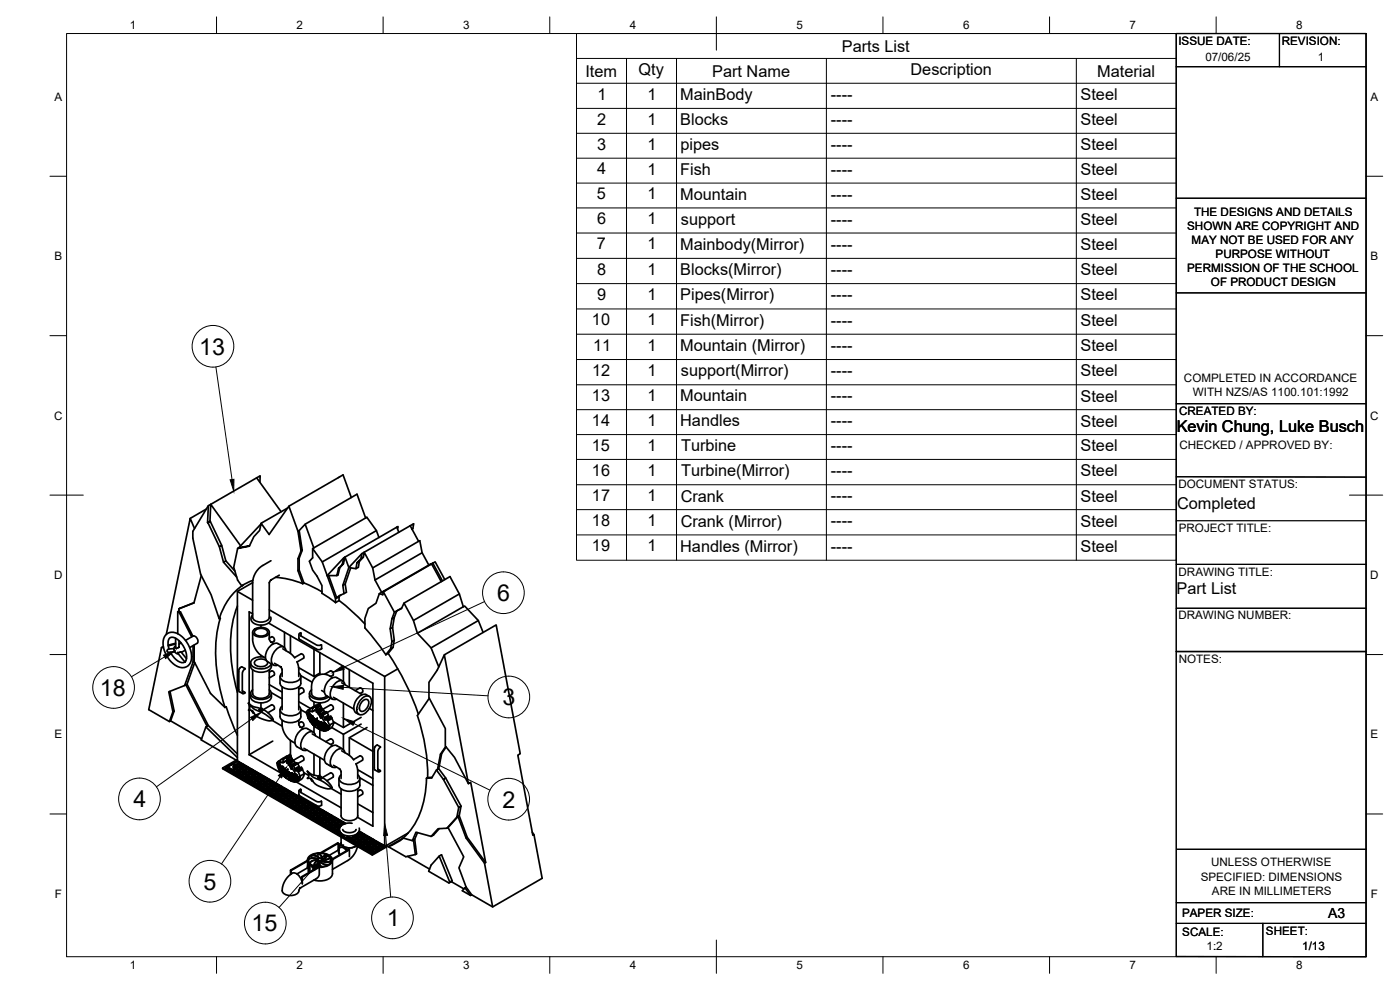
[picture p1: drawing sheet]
<svg xmlns="http://www.w3.org/2000/svg" width="420mm" height="297mm" viewBox="0 0 420 297" stroke-linecap="round" stroke-linejoin="round" font-family="sans-serif">
<defs><g id="words">
<g font-size="7">
<text x="59.8" y="106.4">13</text>
<text x="149.2" y="180.3">6</text>
<text x="30" y="208.8">18</text>
<text x="150.8" y="211.6">3</text>
<text x="40" y="242.2">4</text>
<text x="150.8" y="242.3">2</text>
<text x="61" y="266.9">5</text>
<text x="75.5" y="279.4">15</text>
<text x="116.1" y="277.9">1</text>
</g>
<g font-size="4.9">
<text x="252.7" y="15.5">Parts List</text>
<text x="175.7" y="23">Item</text>
<text x="191.6" y="22.5">Qty</text>
<text x="213.7" y="23">Part Name</text>
<text x="273.3" y="22.5">Description</text>
<text x="329.3" y="23">Material</text>
<text x="179.3" y="29.9">1</text>
<text x="194.4" y="29.9">1</text>
<text x="204.2" y="30">MainBody</text>
<text x="249.4" y="30">----</text>
<text x="324.3" y="30">Steel</text>
<text x="179.2" y="37.4">2</text>
<text x="194.4" y="37.4">1</text>
<text x="204.2" y="37.5">Blocks</text>
<text x="249.4" y="37.5">----</text>
<text x="324.3" y="37.6">Steel</text>
<text x="179.2" y="44.9">3</text>
<text x="194.4" y="44.9">1</text>
<text x="204.2" y="45">pipes</text>
<text x="249.4" y="45">----</text>
<text x="324.3" y="45">Steel</text>
<text x="179.2" y="52.4">4</text>
<text x="194.4" y="52.4">1</text>
<text x="204.1" y="52.5">Fish</text>
<text x="249.4" y="52.5">----</text>
<text x="324.3" y="52.5">Steel</text>
<text x="179.2" y="59.8">5</text>
<text x="194.4" y="59.8">1</text>
<text x="204.2" y="59.9">Mountain</text>
<text x="249.4" y="59.9">----</text>
<text x="324.3" y="60">Steel</text>
<text x="179.2" y="67.3">6</text>
<text x="194.4" y="67.3">1</text>
<text x="204.4" y="67.4">support</text>
<text x="249.4" y="67.4">----</text>
<text x="324.3" y="67.4">Steel</text>
<text x="179.2" y="74.8">7</text>
<text x="194.4" y="74.8">1</text>
<text x="204.2" y="75">Mainbody(Mirror)</text>
<text x="249.4" y="74.9">----</text>
<text x="324.3" y="75">Steel</text>
<text x="179.2" y="82.4">8</text>
<text x="194.4" y="82.4">1</text>
<text x="204.2" y="82.6">Blocks(Mirror)</text>
<text x="249.4" y="82.5">----</text>
<text x="324.3" y="82.6">Steel</text>
<text x="179.2" y="90">9</text>
<text x="194.4" y="90">1</text>
<text x="204.2" y="90.2">Pipes(Mirror)</text>
<text x="249.4" y="90.1">----</text>
<text x="324.3" y="90.2">Steel</text>
<text x="177.7" y="97.6">10</text>
<text x="194.4" y="97.6">1</text>
<text x="204.1" y="97.8">Fish(Mirror)</text>
<text x="249.4" y="97.7">----</text>
<text x="324.3" y="97.8">Steel</text>
<text x="178" y="105.2">11</text>
<text x="194.4" y="105.2">1</text>
<text x="204.2" y="105.3">Mountain (Mirror)</text>
<text x="249.4" y="105.3">----</text>
<text x="324.3" y="105.3">Steel</text>
<text x="177.7" y="112.8">12</text>
<text x="194.4" y="112.8">1</text>
<text x="204.4" y="112.9">support(Mirror)</text>
<text x="249.4" y="112.9">----</text>
<text x="324.3" y="112.9">Steel</text>
<text x="177.7" y="120.4">13</text>
<text x="194.4" y="120.4">1</text>
<text x="204.2" y="120.4">Mountain</text>
<text x="249.4" y="120.4">----</text>
<text x="324.3" y="120.5">Steel</text>
<text x="177.7" y="127.8">14</text>
<text x="194.4" y="127.8">1</text>
<text x="204.1" y="127.9">Handles</text>
<text x="249.4" y="127.9">----</text>
<text x="324.3" y="128">Steel</text>
<text x="353.1" y="129.5">Kevin Chung, Luke Busch</text>
<text x="177.6" y="135.3">15</text>
<text x="194.4" y="135.3">1</text>
<text x="204.4" y="135.4">Turbine</text>
<text x="249.4" y="135.4">----</text>
<text x="324.3" y="135.5">Steel</text>
<text x="177.7" y="142.8">16</text>
<text x="194.4" y="142.8">1</text>
<text x="204.4" y="142.9">Turbine(Mirror)</text>
<text x="249.4" y="142.9">----</text>
<text x="324.3" y="142.9">Steel</text>
<text x="177.7" y="150.4">17</text>
<text x="194.4" y="150.4">1</text>
<text x="204.3" y="150.5">Crank</text>
<text x="249.4" y="150.4">----</text>
<text x="324.3" y="150.5">Steel</text>
<text x="353.3" y="152.6">Completed</text>
<text x="177.7" y="157.8">18</text>
<text x="194.4" y="157.8">1</text>
<text x="204.3" y="158">Crank (Mirror)</text>
<text x="249.4" y="157.9">----</text>
<text x="324.3" y="158">Steel</text>
<text x="177.7" y="165.4">19</text>
<text x="194.4" y="165.4">1</text>
<text x="204.1" y="165.6">Handles (Mirror)</text>
<text x="249.4" y="165.5">----</text>
<text x="324.3" y="165.6">Steel</text>
<text x="353.1" y="178.3">Part List</text>
</g>
<text font-size="4.2" x="398.6" y="275.5">A3</text>
<g font-size="3.5">
<text x="39" y="8.8">1</text>
<text x="89" y="8.8">2</text>
<text x="139" y="8.8">3</text>
<text x="189" y="8.8">4</text>
<text x="239" y="8.8">5</text>
<text x="289" y="8.8">6</text>
<text x="339" y="8.8">7</text>
<text x="389" y="8.8">8</text>
<text x="353.7" y="13.6">ISSUE DATE:</text>
<text x="384.7" y="13.6">REVISION:</text>
<text x="361.7" y="18.2">07/06/25</text>
<text x="395.5" y="18.2">1</text>
<text x="16.3" y="30.2">A</text>
<text x="411.3" y="30.2">A</text>
<text x="358.4" y="64.7">THE DESIGNS AND DETAILS</text>
<text x="356.3" y="68.9">SHOWN ARE COPYRIGHT AND</text>
<text x="357.6" y="73.1">MAY NOT BE USED FOR ANY</text>
<text x="364.8" y="77.4">PURPOSE WITHOUT</text>
<text x="16.3" y="78">B</text>
<text x="356.3" y="81.6">PERMISSION OF THE SCHOOL</text>
<text x="411.3" y="78">B</text>
<text x="363.4" y="85.8">OF PRODUCT DESIGN</text>
<text x="355.3" y="114.6">COMPLETED IN ACCORDANCE</text>
<text x="358" y="118.8">WITH NZS/AS 1100.101:1992</text>
<text x="16.2" y="125.9">C</text>
<text x="353.9" y="124.6">CREATED BY:</text>
<text x="411.2" y="125.9">C</text>
<text x="353.9" y="134.7">CHECKED / APPROVED BY:</text>
<text x="353.7" y="146.4">DOCUMENT STATUS:</text>
<text x="353.8" y="159.8">PROJECT TITLE:</text>
<text x="16.2" y="173.7">D</text>
<text x="353.7" y="172.7">DRAWING TITLE:</text>
<text x="411.2" y="173.7">D</text>
<text x="353.7" y="185.9">DRAWING NUMBER:</text>
<text x="353.8" y="198.9">NOTES:</text>
<text x="16.3" y="221.6">E</text>
<text x="411.3" y="221.6">E</text>
<text x="363.5" y="260">UNLESS OTHERWISE</text>
<text x="16.4" y="269.4">F</text>
<text x="360.3" y="264.2">SPECIFIED: DIMENSIONS</text>
<text x="363.7" y="268.4">ARE IN MILLIMETERS</text>
<text x="411.4" y="269.4">F</text>
<text x="354.8" y="275.2">PAPER SIZE:</text>
<text x="354.8" y="280.8">SCALE:</text>
<text x="379.9" y="280.6">SHEET:</text>
<text x="362.1" y="284.9">1:2</text>
<text x="364.1" y="284.9">.</text>
<text x="390.8" y="285">1/13</text>
<text x="39" y="290.8">1</text>
<text x="89" y="290.8">2</text>
<text x="139" y="290.8">3</text>
<text x="189" y="290.8">4</text>
<text x="239" y="290.8">5</text>
<text x="289" y="290.8">6</text>
<text x="339" y="290.8">7</text>
<text x="389" y="290.8">8</text>
</g>
</g></defs>
<!-- layer: Visible -->
<g fill="none" stroke="#000" stroke-width=".51">
<path d="M58.4 158.6l-1.3-3.1-7.2 34.8M61.9 152.7l-4.8 2.8M62.3 156.8l.1 .1M62.4 156.9l3.4 7.1M62.5 151.7l-4.6 7.7v2.1l2.3 10.8 3.2 6.1 2.4 7.3 .3-.2a45.6 45.6 0 0 0 1.4 26.8M63 156.4l.1 .1M63 156.4l.2-5.1 9 12.5M63 156.4l-.7 .4M63.1 156.5l-.7 .4M63.1 156.5l3.4 7.1M77 143.4l-14.5 8.3-.2 5.1M77 143.4l1.1-.6-.1 1.9"/>
<path d="M77 143.4l7.4 10.2M78.3 157.2l-6.7 7.2M86.3 152.4l-7.9 4.6M89.4 159.4l-2.7-7.5-5.9 8.5-2.4-3.4-.5 2.2-1.7 1.8-1.4 2.9-3.5 .7 3.6-.9M89.8 159.2l1.8-1.9 2.6 7.1M105.4 149.3l-2.4-6.8-16.3 9.4M109.7 155.4l.4-.2 2.9 4 .7 2.1M109.7 155.4l-2.6-7.1-15.5 9M109.7 155.4l-15.5 9M113 159.2l-16.3 9.4M119.1 158.2l.4-.2-.2 .7M119.1 158.2l-15.6 8.9 1.2 3.2-1.8 5.3 .4 2.5-1.5 .6-.8 .7"/>
<path d="M119.1 158.2l.6 1.5M123.1 157.7l2.5 4.7 .4-.2 .7 3.6 2 3.8M123.1 157.7l1.1-.6-.3 1.5-.3 .2M123.1 157.7l-14.5 8.4-.2 1.5 .7-.4M123.9 158.6l-.2 .2M60.4 172.7l-2.2 8.2-4.5 1.8 4.5-1.9M67.8 168.3l-1.3-4.7-.7 .4 1.3 4.7M70.5 171.3l-2.7-3-.7 .4 3.9 4.5M71.2 177.4l4.6 2.7M71.3 164.6l-1.2 5.6 1.2 3.9 1.3 1.7 .3-.2M72.9 175.6a18.2 18.2 0 0 0-7.1 10M75.8 174.8l-4.6 2.6v51.1"/>
<path d="M75.9 174.1l-3.3 1.7M81.3 168.2l-3.6 2.3-1 1.4-.6 1.4-.3 1.3v10.6M82.7 173.2a26 26 0 0 1 8.2 1.9M83.8 172.6l-2.5 1.4-.5 .9v10.3M89.4 167.6v3.6l1.4 3.9M89.4 171.2l.4-.2 1.4 3.9M89.8 167.5v3.5M90.3 165.3l-.9 2.3 .4-.1M90.7 165.1l-.9-5.9-.4 .2 .9 5.9 .4-.2-.9 2.4M91.2 174.9l-.4 .2M91.2 174.9l5.4 2.7M93.8 164.6l2.9 4 1.5 4.1"/>
<path d="M94.2 164.4l-.4 .2v2.8l-.9 1 .9 2.7 1.3 1.8 1.5 2.8v2.3l4.1 2.8M98.2 172.7l2.5 6.9 .3-.2M98.2 172.7h2.9M98.6 172.7l2.4 6.7M100.7 179.6v1.2M101 179.4l.7-.4v1.2l-1 .6M102.3 178.5l-.6 .5M102.7 169.4l-1.1 1.1 .4-.1-.5 2.1-.4 .2 .5-2.2M103.1 169.2l.4-2.1-.3 .3-.5 2 .4-.2-1.1 1.2M103.2 167.4l-5 5.3M103.6 175.2l-.7 .4M105.2 170.4l-1.6 4.8 .4 2.5-.7 .4"/>
<path d="M107.1 168.9l-.3 1.7 .7-.4 .3-1.7 1.3-1.3 .2-1.5 2.5 4.7 .7 3.6 2 3.7M108.4 167.6l-1.3 1.3 .7-.4M108.6 166.1l-3.9 4.2 2.1 .3M114.5 177.7l-.7 .4-1 2.9-2.3 1.6-1 2.9v2.9l3.3 3.9 3 4.1M114.5 177.7l.5 .1M115 177.6l-.1 .8-1.1-.3M115.8 177.2l-1.3 .5M125.6 162.4l-13.8 8M126.7 165.8l-14.2 8.2M128.7 169.6l-14.2 8.1M129.5 169.2l-.8 .4M129.5 169.2l.4-.2-.1 .6"/>
<path d="M129.5 169.2l-14.5 8.4 3.4 6.1 2.2-1.3M129.5 169.2l2.9 5.3M129.9 169l.7-.4 2.9 5.3M129.9 169l2.9 5.3M129.9 169l-1.2 .6M137.9 178.2l-13.8 8M48.5 194.3l-3.9 18.6 6.2 3.6 .4-.2 9.3 5.4M49 194l-.5 .3M49 194.2l-.5 .1M49.8 190.4l1.4-.7 1.6 .2 1.8 1.1 1.5 1.7 1 2.2 .4 2-.3 1.8-1 1.2-1.3 .4-1.6-.3-1.7-1.2-1.3-1.6-1-1.9-.4-2 .2-1.6zM50.8 194.7l-.4-1.3 .4-1.8 .6-.4 1.5 .4 1.4 1.3 1.3 2.1 .4 2.2-.4 1.4-2.2-2.6-.1-.2 1-.2 1.7 2M51.2 195.7l1.1 1.6 1 1 1.2 .5 1-.2"/>
<path d="M52.2 194.6l-1.7 .2-.4 .6 .4 .3 2-.1M52.7 191.5l.2 3.1 .8-.5v-1.9M52.7 193.9l-.5 .4v.7l.6 .9 .7 .3M52.7 193l-2.2 .6M52.7 193.2l-2.2 .6M53.3 183.5v6.6M53.3 183.5l.5 .3M53.7 183.3l-.4 .2M53.7 182.7v.6M53.7 183.3l.5 .3M54.4 192.9l-.7 .4M55.6 195.1l-1.2 .6"/>
<path d="M57.9 190.9l-3.7-7.3-.4 .2 3.7 7.3M57.9 190.9l-2.2 1.3M57.9 190.8a1.45 1.45 0 0 1 1.3 2.2M57.9 193.7v5l.4-.2M57.9 198.7l-2.5 7-4.7 1.9 1.2 6-1.1 2.9M58.3 193.5v5M58.3 198.5l4.9 9.6 4.3 4.2M58.4 198.8l-2.3 6.5 6.4 12.4 8.7 8.5M59.1 193l-2.2 1.3M71.3 181.9a41 41 0 0 0 0 25.9M75.2 198.9a2.54 2.54 0 0 0 3.1 2.8l1.4-.2a1.96 1.96 0 0 0 1.7-2.3M75.8 189.7l.1 2.8 .5 1.7 1.5 2.1 1.8 1.1"/>
<path d="M75.8 185.2a2.9 2.9 0 0 0 4.3 1l.6-.6 .1-.4M75.8 184.5l-.5 .9 .3 1 .7 .7 1.3 .4h1.5l1.3-.5 .8-.8v-1M75.8 184.2l-1-.6v27.5M76.1 189a3.4 3.4 0 0 1 4.7 .3 1.57 1.57 0 0 1-1.8 1.8h-1.3a1.43 1.43 0 0 1-1.5-.6 1.43 1.43 0 0 1-.1-1.5zM76.5 189.2a2.63 2.63 0 0 1 3.8 .3 1.79 1.79 0 0 1-2.5 1.3 1.15 1.15 0 0 1-1.1-.4 1.15 1.15 0 0 1-.2-1.2zM78.3 187.6v.7M78.3 196.6v.5M79.2 197.1a3.5 3.5 0 0 0-4 1.5 2.54 2.54 0 0 0 3.1 2.1l1.8-.3 .9-.6 .4-.6M80 198.2a2.62 2.62 0 0 0-3.7 .6 2.19 2.19 0 0 0 3.4 .9 .85 .85 0 0 0 .5-1.3M80.6 186.9l31.3 18.1v42.9l-4.6-2.7M80.8 189.7l.1 2.3 .4 .6 .9 .5M80.8 191.5l.7-.4a.87 .87 0 0 1 .7 1.3l-.6 .4"/>
<path d="M80.8 183l34.6 20M82.4 199l2 1.3 .3 .6v2.1M84.9 194.7l2.3 1.4 1.3 1.3M85.2 194.1l-1.8-1a3.1 3.1 0 0 0-3.4 2.4l-.2 .7a2.14 2.14 0 0 0 .5 2.3l1.8 1M85.4 189.7v4.6M85.8 195.2a1.34 1.34 0 0 0-.8-1.2 1.34 1.34 0 0 0-1.5 .4 4.4 4.4 0 0 0-1.9 4.7 1.23 1.23 0 0 0 1.7 .5M87.2 190.7v5.4M88.4 197.3l1.9-1.1a.87 .87 0 0 1 .8 1.3l-1.9 1.1M89.1 198.5l.5 2 .1 2.5M90 190.5l5 3h1.4M90.3 189.9l-.6 .4v1.3l.3 .3 5.2 3h.8l.5-.3M90.3 189.9v.9"/>
<path d="M94.2 194.8v8.2l1.8-1M96 195.8v6.6M96.4 193.5l.1 1.1M96.4 193.5h.1M96.5 194.6h.1M101.8 180.2l3.9 3.3 3.8 3.7M103.1 199.9v4.6M115.8 196.5l.7-.4 1.5-1.9 .3-2.1-.5-3.8 .5-3 .8-2 1.4-.7 .7-1.6 2.9 5.2 1.2 3.8 4.1 4.4 2.3 5.7M116.5 196l4.5 7.6a74.5 74.5 0 0 1 4.6 10.7M117.8 188.3l-.7 .4 .5 3.8M118 194.2l-.8 .4-1.4 1.9M118.3 192.1l-.7 .4-.4 2.1"/>
<path d="M118.3 185.3l-.7 .4-.5 3M118.4 183.7l-.8 2M121.2 181l13.8-8 2.9 5.2 1.1 3.8M133.3 196.5l-2.1 4.6-2.5 3.6v4.6l4.9 9.3v5.2l2.8 3.4 4.2 7.9M139 182l.4-.2 4.2 4.4 1.4 3.5M139 182l-13.7 8M143.6 186.2l-14.2 8.2M51 207.4l1.3 5.9M51.9 213.6l.4-.3-1.1 3M55.8 205.5l6.3 12.4M56.1 205.3l-.7 .4M61.8 218.1l9.4 9.2"/>
<path d="M62.1 217.9l-.3 .2-1.4 3.9 10.5 6.1M62.5 217.7l-.4 .2M67.5 212.3l.4-.3 3.4 8.6M73.5 200.7l-.5 .6-.3 .7 .2 5.7M73.5 200.7h.1M73.5 200.7l-1-.6-.5 .3-.4 .8 .1 6.1 1.2 .8 .6-.2-.8-.6M74.5 211l1.8 1.8 3 1.3 2.5 1.9-.5 .2h-.8l-3.2-1.1-1.7-1.9-1-.1 .4-.9zM74.6 211l1.5 1 2.2 .6M74.7 213h.1M74.7 213h-.1M74.8 211.5v1.4M74.8 213.1v13.3"/>
<path d="M75.2 208.1a2.54 2.54 0 0 0 3.1 2.8 2.52 2.52 0 0 0 3.1-2.8M75.6 213.3l.1 .2zM75.7 213.5l.6 .5M75.8 213.3h-.2M75.8 201v7.1a2.9 2.9 0 0 0 4.3 1l.6-.6 .1-.4v-7.1M75.8 207a1.34 1.34 0 0 0-.6 1.3 1.34 1.34 0 0 0 1 1.1 4.4 4.4 0 0 0 5.1-.7 1.23 1.23 0 0 0-.5-1.7M78.2 212.8h.1M78.2 212.6l-.3 .2M78.2 212.6h.4l.3 .6M78.3 210.9v1.7M78.7 212.8l1.1 .5 1.4 1.4 .7 1v.3l-.3 .1M78.9 213.2l-.4 .2-.3-.1a.26 .26 0 0 1-.4-.2 .26 .26 0 0 1 .3-.3l.4 .6"/>
<path d="M79 212.9l2.5-1.4a.87 .87 0 0 1 .7 1.3l-1.8 1.1M80.8 201.7l.7-.4a.87 .87 0 0 1 .7 1.3l-1.4 .8M80.8 205.4l3.9 2.3M81.4 207.8l3.3 1.9M81.6 216.1l3.1 1.8M81.9 215.8v.2M84 203l.1 2a3.1 3.1 0 0 0 3.8 1.8l.6-.2a2.14 2.14 0 0 0 1.8-1.6M84 213l.1 2a3.1 3.1 0 0 0 3.8 1.8l.6-.2a2.14 2.14 0 0 0 1.8-1.6M84.7 216.1v2.1l.7 1.9 1.2 1.6 1.9 1.3M84.7 206.1v6.9M84.7 201.9a1.34 1.34 0 0 0-.6 1.3 1.34 1.34 0 0 0 1 1.1 4.4 4.4 0 0 0 5-.7 1.23 1.23 0 0 0-.4-1.7M84.7 211.9a1.34 1.34 0 0 0-.6 1.3 1.34 1.34 0 0 0 1 1.1 4.4 4.4 0 0 0 5-.7 1.23 1.23 0 0 0-.4-1.7"/>
<path d="M89.6 200.3l4.6 2.7M89.7 216.1l.1 1.6 1.2 .9M89.7 206.8l.6-.4a.87 .87 0 0 1 .8 1.3l-1.4 .8M89.7 217l.6-.4a.87 .87 0 0 1 .8 1.3l-.7 .4M89.7 210.5l3.5 2.1M89.7 206.1v6.9M90.3 202.7l3.4 2M90.3 203v2M91.9 213.6a6.6 6.6 0 0 0 2.7 4.5M92 213.9l-1.7-1v2.1M92.3 214l.1 .1M92.4 214.1v.1"/>
<path d="M92.4 214h.1M92.4 213.9v.1M92.4 214h-.1M92.4 214.3v.1M92.4 214v.2M92.4 214v.1M92.4 214.1h.1M92.4 214.2h.1M92.4 214.2l.1 .4M92.4 214.7h.1M92.4 214.6h.1M92.5 214.2h.1"/>
<path d="M92.5 214.2h-.1M92.5 214.6l-.1 .1M92.5 214.4v.1M92.5 214.4h.1M92.5 215h.1M92.5 214.6l-.1 .1h.2M92.5 215.1h.1M92.5 214.1v.1M92.5 214.1h.1M92.5 214.5h.1M92.5 214.5v.1M92.5 214.3h.1"/>
<path d="M92.5 214v.1M92.5 214.9v.2M92.5 214.6h.1M92.5 214.3l.1 .1M92.5 214.9l.1 .1M92.5 214h.1M92.5 214.7l.1 .1M92.5 214.8v.1M92.6 214h.1M92.6 213.9v.1M92.6 215.3v.1M92.6 215.4l.1 .1"/>
<path d="M92.6 214.7h.1M92.6 214.8h-.1M92.6 215.1v.2l-.1-.2M92.6 214.4h.1M92.6 215.1h.1M92.6 213.9l-.1 .1M92.6 214v.2M92.6 214v.1M92.6 214.2h.1M92.6 214.4v.2M92.6 214.1v.1M92.6 214.1h.1"/>
<path d="M92.6 215.2h.1M92.6 215.1v.1M92.6 215.3h.1M92.6 215.2v.1M92.6 215v.1M92.6 214.8h.1M92.6 214.8l.1 .1M92.6 214.7v.1M92.6 215h.1M92.6 214.6h.1M92.6 213.3l.4 .3M92.6 215.6h.1"/>
<path d="M92.6 214.9l.1 .1M92.6 214.9h.1M92.7 215.5h.1M92.7 214.4v.1M92.7 215.2l.1 .1M92.7 215.3h.1M92.7 214.1v.1M92.7 214v.1M92.7 214v.2M92.7 215.6h.1M92.7 214l-.1 .4-.1-.2M92.7 215.5h-.1"/>
<path d="M92.7 215.2v.1M92.7 214.4h.1M92.7 214.3v.1M92.7 215.5v.1M92.7 214.2v.1M92.7 214.5h.1M92.7 214.6h.1M92.7 214.2h.1M92.7 214.6l-.1 .2M92.7 215.3v.1M92.7 214.6v.1M92.7 215l.1 .3"/>
<path d="M92.7 214.7h.1M92.7 215l.1 .2M92.7 215l.1 .1M92.7 215.5l.1 .1M92.8 215.6v.1M92.8 214.3v.2M92.8 214.7l-.1 .2M92.8 215.3h-.1M92.8 214.5v.1M92.8 214.5h.1M92.8 214.3v.1M92.8 215.6h.1"/>
<path d="M92.8 214.4v.1M92.8 215.3h.1M92.8 214.5v.2M92.8 215h.1M92.8 214.9v.1M92.8 214.9h.1M92.8 215.1v.1M92.8 214.6l-.1 .1M92.8 214.7v.1M92.8 215.2v.1M92.8 214.8h.1M92.8 214.6v.1"/>
<path d="M92.8 215.6l.2 .1M92.8 215v.1M92.8 215.1h.1M92.8 215.4v.1M92.8 215.4h.1M92.8 215.5h.1M92.8 215.2l.1 .1M92.9 215.4l-.1 .1M92.9 215.4h.1M92.9 215.2h.1M92.9 215.3l.1 .1M92.9 208.1a2.43 2.43 0 0 0 2.9 2.8l1.9-.3 .9-.5 .5-.7"/>
<path d="M92.9 215.1h.1M92.9 214.9h.1M92.9 214.8v.1M92.9 214.8l-.1 .1M92.9 215.3v.1M92.9 214.8l.1 .2M92.9 215.1v.1M92.9 214.9v.1M92.9 215.4v.1M92.9 215h.1M92.9 212.8l-.6 .4M92.9 215v.1"/>
<path d="M92.9 215.5h.1M92.9 215.5v.1M92.9 215.6l.1 .1M93 216h.1M93 215.4l-.1 .1M93 215v.1M93 215h.1M93 215.3h.1M93 215.2v.1M93 215.4l-.2 .2M93 215v.2M93 215.4h.1"/>
<path d="M93 215.3v.1M93 215.1h.1M93 215.5h.1M93 216.3l.2 .1M93 215.7h.1M93 215.1v.1M93 215.8h.1M93 215.2h.1M93 215.8v.1M93 215.5v.2M93 215.7v.1M93 216.2h.1"/>
<path d="M93 215.6h.1M93 215.9l.1 .2zM93 216.2l.1 .1M93 215.5v.1M93.1 215.2v.2M93.1 215.4h.1M93.1 215.2v.1M93.1 215.9h.1M93.1 216h.1M93.1 216.2h.1M93.1 215.3v.1M93.1 215.6l-.1 .1"/>
<path d="M93.1 216.3h-.1M93.1 215.4v.1M93.1 216v.1M93.1 215.5l-.1 .1M93.1 215.5l.1 .3M93.1 215.5l.1 .4M93.1 215.8v.1M93.1 216.1l-.1 .1M93.1 215.7l.1 .1M93.1 215.9v.1M93.1 215.7h.1M93.1 215.8l.1 .1"/>
<path d="M93.1 216.2l.1 .1M93.2 216.4l.1 .2-.1-.2M93.2 216.1h.1M93.2 216.3v.1M93.2 215.9h-.1M93.2 215.8h.1M93.2 216.4h.1M93.2 215.9h.1M93.2 216.1v.1M93.2 216.3h.1M93.2 213.4l.6 .1M93.2 216.2h.1"/>
<path d="M93.2 216.2v.1M93.2 215.8l.2 .2M93.2 215.9l.1 .1M93.2 216h.1M93.2 216.4l.1 .2M93.3 216v.1M93.3 215.9l-.1 .1M93.3 215.9h.1M93.3 216l-.1 .1M93.3 214.7l.1 .3M93.3 214.6l.1 .2M93.3 216.2v.1"/>
<path d="M93.3 214.8l.1 .1M93.3 214.8h.1M93.3 215.1l.1 .3v-.1M93.3 214.6v.2M93.3 216l.1 .1M93.3 216.4h.1M93.3 216.1l.1 .1M93.3 216.1h.1M93.3 216.3h.1M93.3 216.3v.1M93.3 216.4l.2 .1M93.4 216.2h.1"/>
<path d="M93.3 216.1v-.2l-.1 .4v-.2M93.3 215v.1M93.3 216h.1M93.4 214.9h.1M93.4 215.2h.1M93.4 215.3h.1M93.4 215h.1M93.4 215.2v.1M93.4 215.2v.2M93.4 216.1l.1 .4M93.4 216.3h-.1M93.4 216.3h.1"/>
<path d="M93.4 216.2v.1M93.4 215.4h.1M93.4 215.4l.1 .5M93.4 215.3v.1M93.4 214.8h.1M93.4 215.2l.1 .1M93.5 215.6v.1M93.5 215.3h.1M93.5 215h.1M93.5 215.1l-.1 .2M93.5 215.6h.1M93.5 215v.1"/>
<path d="M93.5 215.2l-.1 .1M93.5 214.9v.1M93.5 215.2v.1M93.5 215.5v.1M93.5 215.1v.1M93.5 215.7h.1M93.5 215.4v.1M93.5 216.2v.1M93.5 214.6v.2M93.5 215.4h.1M93.5 216.3h-.1M93.5 215.2h-.1"/>
<path d="M93.5 215.1h.1M93.6 215.5h.1M93.5 215.2h.1M93.5 215.8h.1M93.5 207a1.41 1.41 0 0 0-.5 1.5 1.41 1.41 0 0 0 1.2 1 4.7 4.7 0 0 0 4.4-.4M93.5 214.8l.1 .1M93.5 214.8h.1M93.5 216.5l.2 .4M93.5 214.8v-.2l-.2 .4M93.5 215.9v.3M93.5 215.5h.1M93.5 215.8v.2"/>
<path d="M93.5 214.9h.1M93.5 216.2v.3M93.5 216.2l.1 .1M93.6 214.9h.1M93.6 215.3h.1M93.6 215.8h.1M93.6 214.9l-.1 .1M93.6 216.4h.1M93.6 215.6v.2M93.6 215.2v.1M93.6 215.2h.1M93.6 215.7h.1"/>
<path d="M93.6 216.3v.1M93.6 215.7v.1M93.6 216.3h.1M93.6 216.4l-.1 .1M93.6 216v.1zM93.6 216.1v.1M93.6 216.2h.1M93.6 215.1v.1M93.6 216h.1M93.6 216.2v.1M93.6 216v.1M93.6 216.6h.1"/>
<path d="M93.6 216.6v.1M93.6 216.7h.1M93.6 216.4l.1 .1M93.6 214.9l.2 .5M93.6 216.4v.1M93.6 215l.1 .2M93.6 215.3l.1 .1M93.6 215v-.2l-.1 .2M93.7 215.9h.1M93.7 216.5h.1M93.6 215h.1M93.6 214.9v.1"/>
<path d="M93.6 216.5h.1M93.7 215.4h.1M93.7 216h.1M93.7 215.3v.1M93.7 216.6l-.1 .1M93.7 216.5l-.1 .1M93.7 216.6h.1M93.7 215.2h.1M93.7 212.3l-.5 .3M93.7 215.2v.1M93.7 215.3l.1 .1M93.7 216.8h.1"/>
<path d="M93.7 215.5h.1M93.7 215.5l.1 .1M93.7 216.3h.1M93.7 216.7v.1M93.7 215.8h.1M93.7 215.5v.1M93.7 216.7h.1M93.7 216.2v.1M93.7 215.6h.1M93.7 216.9h.1M93.8 216.1h.1M93.7 215.7h.1"/>
<path d="M93.8 216.2l-.1 .1M93.8 216.6h.1M93.8 215.4v.1M93.8 215.4h.1M93.8 216.2h.1M93.8 216.2h-.1M93.8 215.8h.1M93.8 215.7h.1M93.8 216.8v.3l-.1-.2M93.8 217.1v.1M93.8 217.2l.1 .1M93.8 216v.1"/>
<path d="M93.8 216.8v.1M93.8 216.9h.1M93.8 216.5v.1M93.8 216.8l.1 .1M93.8 217.1h.1M93.8 215.6l-.1 .1M93.8 213.5l-.8 .1-.6-.4-.5 .4M93.8 215.5h.1M93.8 216.9v.1M93.8 216.4h.1M93.9 216.4h.1M93.8 216.2l.1 .1"/>
<path d="M93.8 215.8v.1M93.9 216.5h.1M93.8 215.9l.1 .1M93.8 216h.1M93.8 216.2l.1 .2M93.8 217v.1M93.9 212.5l-.2-.3-1.3 1 .2 .1M93.9 215.9l-.1 .2M93.9 216h.1M93.9 216.9h.1M93.9 215.9v.1M93.9 216l-.1 .1"/>
<path d="M93.9 216.5v.1M93.9 217.2h.1M93.9 216.8h.1M93.9 215.4h.1M93.9 215.8h.1M93.9 216.3h.1M93.9 216.8v.1M93.9 216.4v.1M93.9 216.6h.1M93.9 215.8v.1M93.9 215.7v.1M93.9 215.4v.1"/>
<path d="M93.9 217.2v.1M93.9 215.7h.1M93.9 216.8l-.1 .1M93.9 215.5h.1M93.9 215.5l.1 .3M93.9 217.3h.1M93.9 216.2h.1M93.9 217.3l.1 .2M93.9 217.1h.1M93.9 217h.1M93.9 215.5v-.1l-.1 .2M93.9 216.6v.1"/>
<path d="M93.9 216.2v.1M93.9 216.4l.1 .1M93.9 217.1l.1 .1M93.9 216.7h.1M93.9 215.9h.1M93.9 215.9l.1 .1M94 216.1h.1M93.9 216.4l.1 .2M94 216.1l-.1 .1M94 215.9h.1M94 215.8l.1 .1M94 217.3h.1"/>
<path d="M94 216.9h.1M94 216.6l-.1 .2v-.2M94 213.4l.7-.4 .3 .6 .6 .7M94 216.5h.1M94 216.4h-.1M94 215.8v.1M94 215.9v.1M94 217.3v.2M94 216.2h.1M94 217.4h.1M94 217h.1M94 216.8h.1"/>
<path d="M94 216.7v.1M94 216.7h.1M94 216.3v.1M94 216.3h.1M94 216.2v.1M94 219.7l-1.7-1.1a3.1 3.1 0 0 0-3.5 2.5l-.2 .6a2.14 2.14 0 0 0 .5 2.3l1.8 1.1M94 216.4h.1M94 216.4v.2M94 216.9v.3l-.1-.1M94 216.6h.1M94 217.4l.2 .1M94 216.8v.1"/>
<path d="M94 216.4l.1 .2M94 215.6l.1 .1M94 217.2h.1M94.1 217.2h.1M94.1 217v.1M94.1 217h.1M94.1 216.6v.2M94.1 215.7v.1M94.1 215.7h.1M94.1 217.3l-.1 .1M94.1 216l-.1 .2M94.1 215.7l-.1-.1v.2"/>
<path d="M94.1 217.2v.1M94.1 217.3h.1M94.1 215.8v.1M94.1 217.1h.1M94.1 215.8h.1M94.1 216h.1M94.1 216.8h.1M94.1 216.1l.1 .1M94.1 216.5v.1M94.1 216.1v.1M94.1 216.8v.1M94.1 216.8l.1 .1"/>
<path d="M94.1 216.2l-.1 .2M94.1 216.2v.1M94.1 216.4h.1M94.1 216.2h.1M94.1 216.3h.1M94.1 216.9h.1M94.1 216.4v.1M94.1 217.2l.1 .2M94.1 215.7l.1 .1M94.1 216.9v.1M94.1 216.3v.1M94.1 215.8l.1 .1"/>
<path d="M94.1 217.4h.1M94.1 217.2l.1 .1M94.1 216l.1 .1M94.1 217.4l.1 .1M94.1 217.3l.2 .1M94.2 216.5v.1M94.2 216.1v.1M94.2 216.2h.1M94.2 215.9h.1M94.2 215.8l.1 .1M94.2 217.3h.1M94.2 217.1h.1"/>
<path d="M94.2 215.9v.1M94.2 217.3v.1M94.2 217.4v.1M94.2 216.1h.1M94.2 216.2h-.1M94.2 215.8v.1M94.2 216.6h.1M94.2 216.5h.1M94.2 217.2h-.1M94.2 217.2h.1M94.2 217.3h-.1M94.2 216h.1"/>
<path d="M94.2 216.3h.1M94.2 216.3v.1M94.2 216.8h.1M94.2 216.8l.1 .1M94.2 217v.1M94.2 216.3l.1 .1M94.2 216.6v.1M94.2 215.5h.1M94.2 217.1v.1M94.2 215.5l.1 .2M94.2 216l.1-.3 .2 .6M94.2 216.9v.1"/>
<path d="M94.3 216.8h.1M94.2 210.6v1.3M94.2 217.8v2M94.2 216.4h.1M94.2 216.4l.1 .1M94.2 217h.1M94.3 216.9h-.1M94.3 215.7v.1M94.3 215.7h.1M94.3 217.5h-.1M94.3 217.2h.1M94.3 217.2v.2z"/>
<path d="M94.3 215.7l-.1-.2-.1 .5M94.3 216.8v.1M94.3 216.5h.1M94.3 215.8h.1M94.3 216.2h.1M94.3 216.4h.1M94.3 216.6v.1M94.3 215.8v.1M94.3 217.3h.1M94.3 216.2v.1M94.3 216.1v.1M94.3 216.6h.1"/>
<path d="M94.3 217.4v.1M94.3 217.1h.1M94.3 217l.1 .1M94.3 217.3v.1M94.3 217.1v.1M94.3 216.9h.1M94.3 217.5l.1 .2-.2-.2M94.3 217.5h.1M94.3 217.5l.1 .1M94.3 216.9l.1 .1M94.3 217.1h-.1M94.3 217.2v.1"/>
<path d="M94.3 216.3v.1M94.3 215.7l.1 .2M94.3 216l.1 .1M94.3 216.1h.1M94.3 216.3h.1M94.3 217.3l.1 .1M94.4 215.9v.2M94.4 217.6h.1M94.4 216.5h.1M94.4 216.1h.1M94.4 216.2h-.1M94.4 217.4h.1"/>
<path d="M94.4 217.3h.1M94.4 217.7h.1M94.4 217.5h.1M94.4 217.7l.1 .1M94.4 216.1l-.1 .1M94.4 216.1v.1M94.4 215.9h.1M94.4 216.5v.1M94.4 217.6v.1M94.4 217h.1M94.4 217.1l-.1 .1M94.4 217.4v.1"/>
<path d="M94.4 216.3h.1M94.4 216.6h.1M94.4 216.7v.1M94.4 216.3l.2 1M94.4 217.1h.1M94.4 217v.1M94.4 216.4v.1M94.4 216.7l-.1 .2M94.4 216.8h.1M94.4 216.3v.1M94.4 216.1l.1 .1M94.4 216.8v.1"/>
<path d="M94.4 217.6l.1 .1M94.4 216.4h.1M94.4 216.4l.1 .2M94.4 216.8v.2M94.4 217.2h.1M94.4 217.2v.2M94.4 217.2l.1 .1M94.4 216.2l.1 .1M94.4 216.2h.1M94.4 216.1h-.1M94.4 212l-.4 .3M94.5 216.6v.2"/>
<path d="M94.5 217.2l-.1 .3M94.5 217.1h.1M94.5 217.2h.1M94.5 217v.1M94.5 216.6h.1M94.5 216.8v.1M94.5 216.9v.2M94.5 213l-.7 .5M94.5 217.1v.1M94.5 216.9h.1M94.5 216.8h.1M94.5 217.5l.1 .1"/>
<path d="M94.5 217.6h.1M94.6 217.3h.1M94.6 217.4v.1M94.6 217.6h.1M94.6 217.5h.1M94.6 217.3l.1 .5-.1-.3M94.6 217.4h.1M94.6 217.6h-.1M94.6 217.6v.1M94.6 217.1v.2M94.6 217.6l.1 .2M94.6 218.1l.3 .2"/>
<path d="M94.7 217.8h.1M94.7 211.8l-.9 .8v.9M94.8 212.1v-.4v.4M94.8 211.7l-1.1 .5M94.9 212.2l-.1-.1 .1 .2M95 212.6l-.1-.4v.4M95 216l.1 .2zM95 216l.1 .3M95 216.4v.3l.1-.1M95.1 216.2h.1M95.1 216.4h-.1M95.1 216.2v.1"/>
<path d="M95.1 216.3h.1M95.1 216.6h.1M95.1 216.6v.1M95.1 216.7h.1M95.1 216.8l.1 .2M95.1 216.7v.1M95.1 216.1h.1M95.1 216.1l.1 .2M95.1 216.4l.1 .1M95.1 216.5l.1 .1M95.2 216.3l.1 .2M95.2 216.6h.1"/>
<path d="M95.2 216.3h.1M95.2 212.9l-.3-.3 .2 .3M95.2 216.3l.1 .3M95.2 216.3l-.1-.2v.3M95.2 216.5l-.1 .1M95.2 216.2v.1M95.2 216.6l-.1 .1M95.2 216.8h.1M95.2 215.5l-.7 .9 .3 1-.2 .7M95.2 217.1l.2 .2M95.2 216.5h.1M95.2 215.5l-.4 1 .8 2.2"/>
<path d="M95.2 216.8v.2M95.2 217.1h.1M95.2 216.7l.1 .1M95.2 215.5l-.5 .9 .8 2.3M95.2 216.7v.1M95.2 217v.1M95.2 217h.1M95.2 213.3h.3M95.2 216.9h.1M95.2 217l.1 .1M95.3 216.5v.1M95.3 217v.1"/>
<path d="M95.3 216.6h.1M95.3 216.8h.1M95.3 217.1v.1M95.3 216.5h.1M95.3 216.8h-.1M95.3 217.1h.1M95.3 217h.1M95.3 217.2h.1M95.4 217h.1M95.4 216.7h.1M95.4 216.9h.1M95.4 216.6h.1"/>
<path d="M95.4 217.2v.2M95.4 217.3h.1M95.4 216.7v.1M95.4 217.2v.1M95.4 217.5l.1 .1M95.4 216.8h.1M95.4 217.5h.1M95.4 216.9v.1M95.4 217.3v.1M95.4 213.4h.1M95.4 216.5v.1M95.4 217.4v.1"/>
<path d="M95.4 216.4l.1 .1M95.4 217.4h.1M95.4 216.5l.1 .2M95.4 216.6l.1 .1M95.4 216.5l-.1 .1M95.4 217.2h.1M95.5 217.6v.1M95.5 216.6h.1M95.5 217.7l.1 .4M95.5 217.7h.1M95.5 216.8h-.1M95.5 217h.1"/>
<path d="M95.5 216.7h.1M95.5 217.4v.2M95.5 217.4v.1M95.5 217v.1M95.5 217.1h.1M95.5 217.2h.1M95.5 217.5h.1M95.5 217.5v.1M95.5 213.3v.1M95.5 216.6l.1 .1M95.5 216.5v.1M95.5 216.9v.1"/>
<path d="M95.5 216.9h.1M95.5 217.6h.1M95.5 216.6v.2M95.5 216.8v.1M95.5 217.5v.2M95.5 217.7l.1 .1M95.5 216.7l.1 .1M95.5 216.6l.2 .1M95.6 217.8h.1M95.5 213.3l.2 .3M95.5 213.3h.1M95.5 216.6v.1"/>
<path d="M95.5 217v.2M95.6 217.4h.1M95.6 216.9l-.1 .1M95.6 213.6l-.1-.2v.3M95.6 217.3h.1M95.6 217.7v.1M95.6 216.6v.1M95.6 217.3v.1M95.6 217.2h.1M95.6 217.1l.1 .1M95.6 216.4v.1M95.6 216.5l-.1 .1"/>
<path d="M95.6 214v.3zM95.6 217.1v.1M95.6 216.8h.1M95.6 217.2v.1M95.6 216.4l.1 .2M95.6 217.7h.1M95.6 216.5l.1 .1M95.6 216.5h.1M95.6 216.9h.1M95.6 216.8v.1M95.6 218.1h.1M95.6 216.6h.1"/>
<path d="M95.6 217.6h.1M95.6 218l.1 .1M95.6 218.3l.1 .1M95.6 218h.1M95.7 216.6v.1M95.7 217.4h.1M95.7 217.6h-.1M95.7 218.1v.1M95.7 218.2v.1M95.7 218.1h.1M95.7 218.2h.1M95.7 217h.1"/>
<path d="M95.7 218.3h-.1M95.7 217.3h.1M95.7 217.5h.1M95.7 217v.2M95.7 217.9h.1M95.7 217.9v.1M95.7 217.4v.1M95.7 218h.1M95.7 213.9l-.1-.3v.4M95.7 217.1l-.1 .1M95.7 218v.1M95.7 216.5l-.1 .3"/>
<path d="M95.7 216.8h.1M95.7 218.4h.1M95.7 213.6l.3 .1M95.7 216.7l.1 .1M95.7 216.6h.1M95.7 217.8h.1M95.7 217v.1M95.7 216.9h.1M95.7 218.3v.1M95.7 216.8v.2M95.8 216.7h.1M95.7 216.7l.1 .2"/>
<path d="M95.7 218.4v.1M95.7 217.7h.1M95.8 218.2h.1M95.7 216.7h.1M95.7 217.7l.1 .1M95.7 217.7v.1M95.7 217.8l.1 .1M95.7 216.9v.1M95.7 217.3l.1 .1M95.7 218.4l.1 .1M95.7 217.8v.1M95.8 217.5h.1"/>
<path d="M95.8 217.3v.1M95.8 217.1h.1M95.8 218.3v.1M95.8 218.4l-.1 .1M95.8 217.4l.1 .1M95.8 218.2v.1M95.8 217.3h.1M95.8 218.3h.1M95.8 217.8h.1M95.8 217.4v.1M95.8 217.4h.1M95.8 216.9h.1"/>
<path d="M95.8 216.8v.1M95.8 217.8v.1M95.8 217.6h.1M95.8 217.6v.1M95.8 217.8l-.1 .1M95.8 217.7h.1M95.8 218h.1M95.8 217.2h.1M95.8 217h.1M95.8 217l.1 .1M95.8 217.2v.1M95.8 217.7v-.2v.3"/>
<path d="M95.8 218.4v.1M95.8 216.9v.1M95.8 217v.1M95.8 218.5l.1 .2M95.8 218.4h.1M95.8 217.9h.1M95.8 218.1v.1M95.8 217.9l.1 .1M95.8 216.8h.1M95.9 217.9h.1M95.9 218h.1M95.9 217.6h.1"/>
<path d="M95.9 217.9v.1M95.9 217.4h-.1M95.9 217.6v.1M95.9 218l-.1 .4-.1-.2M95.9 217.5h.1M95.9 217.5v.1M95.9 217.7h.1M95.9 216.8v.1M95.9 216.7v.1M95.9 216.7v.2M95.9 211.1l.1 .2M95.9 211.1l.5 1.5"/>
<path d="M95.9 216.7l-.1 .2M95.9 217.3v.1M95.9 211.1l-1 .7M95.9 218.4h.1M95.9 217.7l.1 .2M95.9 218.5h.1M95.9 216.9v.1M95.9 216.9h.1M95.9 217.2v.1M95.9 218.2v.1M95.9 218.2h.1M95.9 218.4v.3l-.2-.2"/>
<path d="M95.9 217h.1M95.9 218.3h.1M95.9 218.1v.1M95.9 218.4v.1M95.9 217.3h.1M95.9 217.4h.1M96 218.4h.1M95.9 217v.1M95.9 217.4v.2M95.9 217.3l.1 .1M95.9 218.1l.1 .1M95.9 218l.1 .1"/>
<path d="M96 218.1h.1M96 218h.1M96 218l.1 .1M96 217.4v.1M96 217.5v.1M96 217.3h.1M96 217.5h.1M96 217.4h.1M96 217.6h-.1M96 216.9h.1M96 217h.1M96 216.9l-.1 .3"/>
<path d="M96 217.2h.1M96 213.7l.4 .7 1-.7M96 210.9v.3l-1.1 .6 .1 .4M96 218.9v2.6M96 217.2v.1M96 217.6l.1 .1M96 217.1h.1M96 217.3v.1M96 218.5v.1M96 218.6h.1M96 218.5h.1M96 217.9v.1"/>
<path d="M96 217.7v.1M96 217.7h.1M96 216.8v.1M96 217.1l.1 .1M96 213.7l.3 .4M96.1 217.8h.1M96.1 217.7v.1M96.1 217.5h.1M96.1 217.9h.1M96.1 216.7v.1M96.1 216.8h-.1M96.1 217.9v.2"/>
<path d="M96.1 217.5v.1M96.1 211.4v.1M96.1 217.7h.1M96.1 216.9v.1M96.1 216.9h.1M96.1 216.8h.1M96.1 218.1l-.1 .4M96.1 217.9v.1M96.1 216.8v.2M96.1 217.6h.1M96.1 217.2h.1M96.1 216.8v.1"/>
<path d="M96.1 218.4h.1M96.1 211.6l.1 .1-1.1 .8M96.1 218.4l-.1 .2-.1-.1M96.1 218.3v.1M96.1 218.6l.1 .1M96.1 218h.1M96.1 217.6v.1M96.1 218.3v.2M96.1 211.6l-1 .8M96.1 211.5l-1.1 .7M96.1 217.1v.1M96.1 218.3l.1 .1"/>
<path d="M96.1 217h.1M96.1 217.3h.1M96.1 217.7l.1 .2M96.1 218.4v.1M96.1 217.3v.2M96.1 218.5h.1M96.1 218.6h.1M96.1 218v.1M96.1 217.7l.1 .1M96.1 218.5v.1M96.1 217.8l.1 .1M96.1 218.2h.1"/>
<path d="M96.1 217.3l.1 .1M96.2 218.3h.1M96.2 218.1v.1M96.2 216.9h.1M96.2 218.3v.1M96.2 216.9l-.1 .2M96.2 217.9h.1M96.2 217.4v.1M96.2 218.2v.1M96.2 218.4h-.1M96.2 217.2h.1M96.2 217.3h.1"/>
<path d="M96.2 217.5h-.1M96.2 218.5h.1M96.2 218.4h.1M96.2 216.9v.1M96.2 216.7v.1M96.2 218h.1M96.2 211.8l-1.1 .7 .2 .4M96.2 216.8v.1M96.2 217.3v.1M96.2 218.8h.1M96.2 217.7h.1M96.2 217.6v.1"/>
<path d="M96.2 217.6h.1M96.2 217.2v.1M96.2 217v.1M96.2 218.2h.1M96.2 218.7h.1M96.2 217.8h.1M96.2 217.7v.1M96.2 217.4l.1 .2zM96.2 218.7v.1M96.2 218.6h.1M96.2 216.6v.1M96.2 216.8l.1 .1"/>
<path d="M96.2 216.8h.1M96.2 216.7l.1 .1M96.2 212l.3 .5M96.2 217.5h.1M96.2 217.9l.1 .1M96.3 218.8v.2M96.3 216.8h.1M96.3 218.1l-.1 .1M96.3 217.5v.1M96.3 218h.1M96.3 217l-.1 .1M96.3 216.8v.1"/>
<path d="M96.3 217.6l.1 .3zM96.3 217.4h.1M96.3 216.9h.1M96.3 218.3l-.1 .2M96.3 218.3h.1M96.3 218.4h.1M96.3 218.3v.1M96.3 217.2h.1M96.3 217.2v.1M96.3 217.3h.1M96.3 217.9h.1M96.3 217.9l-.1 .2"/>
<path d="M96.3 218.4v.1M96.3 218.5v.2l-.1-.2M96.3 217.9v.1M96.3 218.5h.1M96.4 218.3h.1M96.3 217.1l.1 .1M96.3 216.8v.2M96.3 217.8h.1M96.3 218.2l.1 .1M96.3 217.9l.1 .1M96.3 218.2h.1M96.3 219h.1"/>
<path d="M96.4 217.1v.1M96.4 217.2h.1M96.4 218.2v.1M96.4 216.9h.1M96.4 216.8h.1M96.4 217.3h.1M96.4 217.3l-.1 .2M96.4 218.2l-.1 .1M96.4 218h.1M96.4 218.3v.1M96.4 218.6v.1M96.4 217.6h.1"/>
<path d="M96.4 217.2v.1M96.4 218.8h.1M96.4 216.9v.1M96.4 217h.1M96.4 212.3l-1.1 .6v.3l-.2-.3 .1 .4M96.4 218.4v.2M96.4 218v.2M96.4 216.7h.1M96.4 217.6v.1M96.4 218.7h.1M96.4 217.7h.1M96.4 217.6l-.1 .2"/>
<path d="M96.4 217.5v.1M96.4 217.4h.1M96.4 217.8l.1 .1M96.4 218.7l-.1 .3-.1-.2M96.4 217.3v.1M96.4 217.8v.1M96.4 218.4l.1 .1M96.4 218.5v.1M96.4 218.5h.1M96.4 218.4v.1M96.4 217.1h.1M96.4 218.4l-.1 .1"/>
<path d="M96.4 216.6v.1M96.4 217.8v.2M96.4 217.4v.1M96.4 218.6h.1M96.4 217.8h.1M96.4 218.7v.1M96.4 217.9h.1M96.4 216.6l.1 .1M96.4 216.7v.1M96.4 216.6v.2M96.4 216.7l.1 .2M96.5 218.4h.1"/>
<path d="M96.5 218.3h.1M96.4 216.8l.1 .1M96.4 217.5l.1 .1M96.4 217.9l.1 .1M96.4 218.2l.1 .1M96.4 217v.1M96.5 218.7v.2M96.5 217.6h.1M96.5 218.5l-.1 .1M96.5 218.2v.1M96.5 217.9l-.1 .1M96.5 216.8h.1"/>
<path d="M96.5 216.9h.1M96.5 217.9h.1M96.5 218.7h.1M96.5 218.4v.1M96.5 217.8h.1M96.5 218.2h.1M96.5 218.1v.1M96.5 218.1h.1M96.5 217.2h.1M96.5 217.2v.2M96.5 217.6v.2M96.5 218.9v.1"/>
<path d="M96.5 218.3v.2M96.5 218.9h.1M96.5 219h.1M96.5 217.1h.1M96.5 218h.1M96.5 217.2v.4l-.1-.2M96.5 216.8v.1M96.5 216.8l-.1 .2M96.5 217.8v.1M96.5 218l.1 .1M96.5 207.2l.8 .5M96.5 216.8l.1 .1"/>
<path d="M96.5 217.1v.1M96.5 216.9l.1 .1M96.5 215.3l-.2 .1M96.5 217.5l.1 .1M96.5 217.5h.1M96.5 217.1l.1 .1M96.6 217.1h.1M96.5 218.4l.1 .1M96.5 217.6l.1 .1M96.6 214.3l-.3 .2 .4 .7-.4 .3-.6-1.2 .6 1.2M96.6 217v.2M96.6 218.7h.1"/>
<path d="M96.6 217.6h.1M96.6 218.4h.1M96.6 217.7h.1M96.6 218.6h.1M96.6 216.9h.1M96.6 215.2l.3 .6a2.98 2.98 0 0 0 2 2M96.6 218.6l-.1 .4-.1-.2M96.6 217.3h.1M96.6 218.2h.1M96.6 218.4v.3M96.6 217.5h.1M96.6 217.2h-.1"/>
<path d="M96.6 217.8h.1M96.6 217.4v.1M96.6 217.4h.1M96.6 217.3l.1 .1M96.6 217.1v.1M96.6 214.4h.1M96.6 217.8v.2M96.6 218.1h.1M96.6 218.6l-.1 .1M96.6 218.2h-.1M96.6 218.6v.1M96.6 218h.1"/>
<path d="M96.6 217.2h.1M96.6 218v.1M96.6 218.7l.1 .1M96.6 218.3l.1 .1M96.6 218.3h.1M96.6 218.2l.1 .1M96.7 217.6h.1M96.6 217.2l.2 .1M96.6 214.4l.3 .1 .7 1.5 .3-.1 .1-.3 .9 2 1.3-.8M96.6 218.2v.1M96.6 217.9h.1M96.6 212.6l-1.2 .7"/>
<path d="M96.6 212.7l.9 1M96.6 218.1l.1 .1M96.6 212.7l.1 .1M96.6 212.7l-1 .6 .1 .3M96.6 217.8v.1M96.7 218.8h.1M96.6 212.7h.1M96.6 217.6l.1 .1M96.7 218.4h-.1M96.7 218.2h.1M96.7 218.1l.1 .1M96.7 217.8h.1"/>
<path d="M96.7 212.7l-.1-.2-1.3 .7M96.7 218.1v.1M96.7 217.8l.1 .4M96.7 217.1l-.1 .1M96.7 217.7v.1M96.7 212.7h.1M96.7 218.2v.1M96.7 218.2l-.1 .3M96.7 217.9v.1M96.7 217.9h.1M96.7 217.8v.1M96.7 217.1h-.1"/>
<path d="M96.7 218.3h.1M96.7 217v.1M96.7 218.6h.1M96.7 218l.1 .2M96.7 218.7h.1M96.7 217.1h.1M96.7 217.4v.2M96.7 218h.1M96.7 217.1l.1 .1M96.7 218.4h.1M96.7 218.6v.3l-.2-.2M96.7 218.4l.1 .1"/>
<path d="M96.7 212.9l2.5-1.4a.87 .87 0 0 1 .7 1.3l-3 1.7M96.7 217.4h.1M96.7 217.2h.1M96.7 218.1h.1M96.8 217.2v.1M96.8 218.2v.1M96.8 217.6h.1M96.8 218.2h.1M96.8 217.3h.1M96.8 218.2v.2M96.8 217.6l-.1 .3M96.8 217.5v.1"/>
<path d="M96.8 218.6l-.1 .1M96.8 218.7h-.1M96.8 217.8h.1M96.8 218.5h.1M96.8 218.6h.1M96.8 213l-1.1 .6M96.8 218.2l.1 .1M96.8 218.7h.1M96.8 217.8l-.1 .2M96.8 218.3v.1M96.8 217.6v.1M96.8 218.6l.1 .3"/>
<path d="M96.8 217.1l-.1 .3M96.8 217.7h.1M96.8 217.1v.1M96.8 217.4v.1M96.8 217.7v.1M96.8 217.2l.1 .3zM96.8 217.5h.1M96.9 217.3h.1M96.8 218h.1M96.8 217.9l.1 .1M96.8 217.3l.1 .1M96.8 217h.1"/>
<path d="M96.9 218h.1M96.9 217.7h.1M96.9 218.1v.1M96.9 218.4l-.1 .2M96.9 217.9v.1M96.9 217l-.1 .2M96.9 217.7v.1M96.9 217.9h.1M96.9 218.2h.1M96.9 218.2v.2M96.9 217v.1M96.9 216.9v.2"/>
<path d="M96.9 217.7v.2M96.9 218.4h.1M96.9 216.9l-.1 .1M96.9 218v.1M96.9 217.4h.1M96.9 218.2v.1M96.9 217.2h.1M96.9 218.8v.1M96.9 217.1h.1M96.9 218.9l.1 .1M96.9 218.3h.1M96.9 217.5h.1"/>
<path d="M96.9 218.6v.3l-.2-.2M96.9 217.5v.1M96.9 218.6h.1M96.9 218.8h.1M96.9 217.6h.1M96.9 217.8h.1M96.9 218.7v.1M96.9 218l.1 .1M96.9 217.6l.1 .1M96.9 217.6v.1M96.9 217.1l.1 .1M97 218.4v.1"/>
<path d="M97 218.5v.1M97 217.1h-.1M97 218.6h.1M97 217.4h.1M97 217.6v.1M97 217.7l-.1 .1M97 217.8h-.1M97 217.1h.1M97 218.5h.1M97 217.7h.1M97 218.2v.1M97 218.3h.1"/>
<path d="M97 217.1v.1M97 218.3l.1 .1M97 218.3v.1M97 217.4h-.1M97 218.6l-.1 .1M97 217.3h.1M97 217.9h.1M97 218v.1M97 218.8h.1M97 217.2h.1M97 217.9l.1 .1zM97 218.4v.2"/>
<path d="M97 218.9v.2M97 218.9v.1M97 218.4h.1M97 219h.1M97 218.7l.1 .1M97 219.1h.1M97 217.2v.1M97 218.7v.1M97 218h.1M97 217.9v.1M97 218.8l.1 .1M97.1 218.2h.1"/>
<path d="M97 218.1h.1M97 218h-.1M97 218.9h.1M97.1 217.2v.2M97.1 217.3v.1M97.1 217.2v.1M97.1 218.6h.1M97.1 217.6h.1M97.1 217.5h.1M97.1 218.3l-.1 .1M97.1 217.3l.1 .4M97.1 219l.1 .2"/>
<path d="M97.1 217.4h.1M97.1 218.6v.2M97.1 217.9h.1M97.1 217.7v.2zM97.1 217.7v.2M97.1 217.8h.1M97.1 217.4v.1M97.1 213l-1.1 .7M97.1 218.4h.1M97.1 218.6v.1M97.1 218.8h.1M97.1 217.5v.1"/>
<path d="M97.1 218.7v.1M97.1 217.5l.1 .1M97.1 218.7h.1M97.2 218.1v.1M97.2 218.1h.1M97.2 217.7h.1M97.2 217.6h.1M97.2 218.3h.1M97.2 218.4h.1M97.2 218.8h.1M97.2 219.2h-.1M97.2 218.2v.1"/>
<path d="M97.2 217.6v.2M97.2 217.6v.1M97.2 218.9v.1M97.2 218.2h.1M97.2 217.8v.1M97.2 218v.1M97.2 219h.1M97.2 218.7h.1M97.2 218.7v.1M97.2 217.9h.1M97.2 218.7l.1 .5-.1-.2M97.2 217.8h.1"/>
<path d="M97.2 217.7l-.1 .1M97.2 218.9l-.1 .3-.1-.1M97.2 218.5h.1M97.2 217.9l.1 .2M97.2 218.8l.1 .3M97.2 218.8v.1M97.3 218.4h.1M97.2 218.3l.1 .1M97.2 218.6h.1M97.2 218.4l.1 .1M97.2 217.6l.2 .2M97.2 218.5v.1"/>
<path d="M97.2 218.8v.2M97.3 217.7v.2M97.3 218.6h-.1M97.3 217.7v.1M97.3 218.5h.1M97.3 217.7h.1M97.3 217.8v.1M97.3 218.2h.1M97.3 217.2h.1M97.3 218.6l.1 .2-.2-.1M97.3 218.2v.1M97.3 217.9h.1"/>
<path d="M97.3 219.1v.1M97.3 218.3h.1M97.3 218.6h.1M97.3 217.1h.1M97.3 218.3v.1M97.4 218.1h.1M97.3 217.7l.1 .1M97.3 217.7l-.1 .4v-.2M97.3 218l.1 .1M97.3 218h.1M97.3 217.8h.1M97.3 217.6h.1"/>
<path d="M97.3 217.1v.1M97.3 217.8l.1 .1M97.4 217.8v.1M97.4 218v.1M97.4 217.9v.1M97.4 217.9h.1M97.4 218.2h.1M97.4 218.2l-.1 .4-.1-.2M97.4 218.5h.1M97.4 217h-.1M97.4 217.5h.1M97.4 216.9v.1"/>
<path d="M97.4 216.9v.2M97.4 217h.1M97.4 217.3h.1M97.4 213.5l-1.1 .6v.2M97.4 217.4v.1M97.4 217v.1M97.4 218.5v.1M97.4 217.5l-.1 .1M97.4 217.1l.1 .1M97.4 218.6h.1M97.4 218.7h.1M97.4 217.1h.1"/>
<path d="M97.4 217.9l.1 .1M97.4 218.6l-.1 .2M97.4 218.3h.1M97.4 217.2h.1M97.4 218l.1 .2M97.4 218l.1 .1M97.4 217.2v.1M97.4 218.2v.1M97.4 217.1v.1M97.4 202.3l1.8-1a.87 .87 0 0 1 .7 1.3l-.6 .4M97.5 218.2h.1M97.5 218.6h.1"/>
<path d="M97.5 217.1v.1M97.5 217.5v.1M97.5 218.2v.3l-.1-.2M97.5 217.5h.1M97.5 217.8h-.1M97.5 217.6h.1M97.5 217.2h-.1M97.5 218.1h.1M97.5 217.7v.1M97.5 217.7h.1M97.5 218.3h.1M97.5 217.1h.1"/>
<path d="M97.5 218.7v.1M97.5 217.3v.2M97.5 217.6v.1M97.5 217.9h.1M97.5 217.8v.1M97.5 217.8h.1M97.5 217.2h.1M97.5 217.2l.1 .1M97.5 217.4v.1M97.5 217.2l.2 .1M97.5 218v.1M97.5 217.9v.1"/>
<path d="M97.5 217.4v.2M97.5 217.8l.1 .1M97.5 217v.1M97.5 218h.1M97.5 217.7l.1 .1M97.6 217.6h.1M97.5 217.4h.1M97.6 218h.1M97.6 217.6v.1M97.6 218.1v.1M97.6 218.1h.1M97.6 218.1v.2"/>
<path d="M97.6 218.3h.1M97.6 218.3l-.1 .3M97.6 217.9h.1M97.6 217.4v.1M97.6 217.7v.1M97.6 217.7h.1M97.6 217.4l-.1 .1M97.6 218.8h.1M97.6 217.1h.1M97.6 218.8l.1 .1M97.6 218.2h.1M97.6 217v.1"/>
<path d="M97.6 217.1v.1M97.6 218.5l-.1 .3-.1-.1M97.6 218.5v.1M97.6 217.3h.1M97.6 217.8h.1M97.6 217.5h.1M97.6 217.9l.1 .1M97.6 217.2h.1M97.6 218.6v.1M97.6 218.7v.1M97.6 217.1v.2M97.6 217.5v.2"/>
<path d="M97.6 218.4h.1M97.6 218.4l.1 .1M97.6 218.5h.1M97.7 218.6h.1M97.6 218.6h.1M97.6 217.5v.1M97.6 218.7h.1M97.7 218.2v.1M97.7 218.4l-.1 .2M97.7 218.2h.1M97.7 218.6h-.1M97.7 218v.1"/>
<path d="M97.7 217.3h.1M97.7 217.3v.1M97.7 217.2v.1M97.7 217.8v.1M97.7 217.8h.1M97.7 217.4v.1M97.7 217.5h.1M97.7 218.7h.1M97.7 218.4h.1M97.7 217.2h.1M97.7 218.7l.1 .1M97.7 218.6v.1"/>
<path d="M97.7 218.9h.1M97.7 218.5h.1M97.7 218.8v.2M97.7 218.4l-.1 .1M97.7 217.9v.1M97.7 217.9h.1M97.7 219h.1M97.7 218.4v.1M97.7 218.7v.1M97.7 217.5l-.1 .1M97.7 218.3h.1M97.7 217.6l.1 .1"/>
<path d="M97.7 218l.1 .1M97.7 217.6v.1M97.7 217.6h.1M97.7 217.4h.1M97.7 213.6l.2 .1M97.7 213.6l.1 .1M97.7 218.1v.2M97.7 218.1h.1M97.7 217.4l.1 .1M97.7 218h.1M97.7 218.8h.1M97.7 213.6l-1 .8"/>
<path d="M97.7 217.7l.1 .2M97.7 217.3l.1 .1M97.7 218l.1 .2M97.7 218.8l.1 .1M97.7 217.5l.1 .1M97.8 218.9v.2M97.8 218.2l-.1 .2v-.2M97.8 218.5h.1M97.8 217.6h.1M97.8 213.7h.1M97.8 218.5v.2M97.8 218.1v.1"/>
<path d="M97.8 218.5v.1M97.8 218.2h-.1M97.8 217.5v.1M97.8 217.9l.1 .2M97.8 217.9v.1M97.8 218.6v.2M97.8 218.6h.1M97.8 213.7l-1.1 .7M97.8 218.7l-.1 .1M97.8 217.9v.3M97.8 218.1h.1M97.8 218h.1"/>
<path d="M97.8 218.4h.1M97.8 218.3v.1M97.8 218.2l.1 .1M97.8 218.4l.1 .1M97.8 218.2h.1M97.8 218.4v.1M97.8 219.1v.1M97.8 218.8h.1M97.9 218.5h.1M97.9 218.2h-.1M97.9 218.3h.1M97.9 218.5h-.1"/>
<path d="M97.9 218.8h.1M97.9 218.8v.1M97.9 218.6v.1M97.9 218.9h.1M97.9 218.7h.1M97.9 219h.1M97.9 218.9l-.1 .3-.1-.2M97.9 218.8l.1 .1M97.9 218.3v.2M97.9 218.4h.1M97.9 218.3v.1M97.9 213.7l.3 .1 .6 1.3"/>
<path d="M97.9 218.7l.1 .4-.1-.1M97.9 218.7v.1M97.9 218.9v.1M97.9 218.5v.1M97.9 218.4v.1M97.9 217.8h.1M97.9 217.9h.1M97.9 218.6l.1 .1M97.9 217.9l.1 .1M97.9 218.9l.1 .1M97.9 215.8l-.3 .2M98 219v.1"/>
<path d="M98 218.4h-.1M98 217.8h-.1M98 217.7l-.1 .2M98 218.2v.1M98 219h.1M98 217.7v.2M98 217.8v.1M98 217.8h.1M98 217.7v.1M98 218.1v.2M98 218.3l-.1 .1M98 218.1h.1"/>
<path d="M98 217.9h.1M98 215.6l1.3-.7 .9 1.9M98 217.9v.1M98 219.1h.1M98 218h.1M98 218v.1M98 218.3l.1 .2-.2-.1M98 218.3h.1M98.1 218.4h.1M98.1 218.5l-.1 .2h.1M98.1 218.3v.1M98.1 217.9h-.1"/>
<path d="M98.1 217.9v.1M98.1 218.2h.1M98.1 218.3h.1M98.1 217.9h.1M98.1 218.4v.1M98.1 213.7l-1.3 .8M98.1 218l.1 .2M98.1 218h.1M98.1 218v.2M98.1 218.6v.1M98.1 218.5l.1 .1 .1-.3 .1 .6-.1-.2M98.1 218.2v.1"/>
<path d="M98.1 218.7v.1M98.1 218.7h.1M98.2 218.5h.1M98.1 218.4l.1 .1M98.1 218.8h.1M98.1 218.5l.1 .1M98.1 218.2l.1 .1M98.2 218.6h.1M98.2 218.2l-.2 .1M98.2 213.7l-1.3 .8M98.2 218.2v.1M98.2 218.3h.1"/>
<path d="M98.2 218.3l.1 .1M98.2 218.4v.1M98.2 218.7v.1M98.2 218.4h.1M98.2 218.8l.1 .1M98.2 218.8h.1M98.3 218.4h.1M98.3 218.9h.1M98.3 218.3h.1M98.3 218.7h.1M98.3 218.3v.1M98.3 218.6h.1"/>
<path d="M98.3 218.6v.1M98.3 218.4l.1 .1M98.3 218.6v.3l-.2-.1M98.3 218.5l.1 .2h-.3M98.3 218.5h.1M98.4 218.7v.2M98.4 218.8h.1M98.4 218.9h.1M98.6 214.6l-1.3 .7M98.6 214.9l-1.2 .8M98.7 215.1l-1.3 .7M98.9 217.8l.1-.1a1.73 1.73 0 0 1-1.1 1.6 1.73 1.73 0 0 1-1.8-.3l-1.2-.7"/>
<path d="M98.9 217.5v.3M99.2 218.5l-1.1 .7M99.4 215.1l-1.3 .8M99.6 215.3l-1.3 .8M99.6 215.6l-1.3 .7M99.8 203.3l-2.3-1-1.3 .1-1.1 .4-.9 .8-.5 1.2-.2 3.3a2.82 2.82 0 0 0 3.9 1.2l.7-.5M100 217.1l-.2 .9-.6 .5M100.1 216.5l3 1.8M100.1 209.2l6.1 3.6M100.2 216.8l-.1 .3M102.6 204.9l6.1 3.5M102.9 204.4l-1.8-1.1a3.1 3.1 0 0 0-3.4 2.5l-.3 .6a2.14 2.14 0 0 0 .6 2.3l1.7 1.1"/>
<path d="M103.1 211v7.3l5.3-3.1M103.5 205.4a1.34 1.34 0 0 0-.9-1.2 1.34 1.34 0 0 0-1.4 .4 4.4 4.4 0 0 0-1.9 4.7 1.23 1.23 0 0 0 1.7 .5M104.8 200.9v5.3M108 206.4l-1.4 .8M108 206.4a.87 .87 0 0 1 .8 1.3l-.7 .4M108.3 209.9a1.89 1.89 0 0 1 2.9-.6 4 4 0 0 1-3 5.2 1.89 1.89 0 0 1-.9-2.8zM108.4 217.3l-5.3 3-3.6-2M108.9 210.3a1 1 0 0 1 1.4-.4 1 1 0 0 1 .3 1.4l-.6 1.3a1.08 1.08 0 0 1-1.2 .9 1.08 1.08 0 0 1-.9-1l.2-1zM110.2 218.3l-5.4 3 7.1 4.1M110.8 208.9a2.52 2.52 0 0 0-4 1.3 2.54 2.54 0 0 0 .9 4.2M110.8 212.5l1.1 .7M119.4 200.7l-4 2.3v50.8"/>
<path d="M128.8 209.5l-3.5 5.2a55.4 55.4 0 0 1 3 18.6M68.1 230.1l1.6 .9-.6 .3-1.6-.9 .6-.3-.4 .4M68.1 230.3l1.4 .8M68.4 230.1l1.4-.8v-.2l-1.6 .9 1.6 .9 .7-.4-.5-.3M69.8 229.1l.7 .4-.5 .3M69.8 229.3l.6 .3M69.8 231.1l-.5 .3 .7 .5 .5-.4-.7-.4-.3 .4M69.8 231.4l.6 .3M70.2 230.1l.5-.5 .7 .4-.7 .4-.7-.2 .4 .4M70.7 230.6l-.7 .4 .7 .4 .7-.4-.7-.4-.5 .5M70.7 229.6l-.5 .3v.2l-.2-.3 .2 .1M70.7 230.8l.5 .3"/>
<path d="M70.7 229.8l.5 .3M70.7 231.7l-.5 .3 .7 .4 .5-.3-.7-.4-.3 .4M70.7 231.9l.6 .3M71.2 228.5l1.5 .8-1.5-.8v-.2l1.6 .9-.3 .2-.7-.2M71.2 228.3l-1.2 .7 .7 .4 .7-.4 .2 .1-.5 .5M71.2 228.5l-1 .6M71.2 227.9l-4.4 2.5M71.6 231.1l-.7 .4 .7 .5 .7-.5-.7-.4v.3l-.5 .3M71.6 230.1l-.7 .4 .7 .4 .7-.4-.7-.4-.5 .5M71.6 229.1l-.7 .4 .7 .4 .7-.4-.5-.3 .3 .4M71.6 232.2l-.5 .3 .7 .4 .5-.3-.7-.4-.3 .4M71.6 231.4l.5 .3"/>
<path d="M71.6 230.3l.5 .3M71.6 232.4l.5 .3M72.5 231.7l-.7 .4 .7 .4 .7-.4-.7-.4v.2l-.5 .3M72.5 230.6l-.7 .4 .7 .5 .7-.5-.7-.4v.3l-.5 .2M72.5 229.6l-.7 .4 .7 .4 .7-.4-.7-.4-.5 .5M72.5 232.7l-.5 .3 .7 .4 .5-.3-.7-.4-.3 .4M72.5 231.9l.5 .3M72.5 229.8l.5 .3M72.5 230.9l.5 .2M72.5 232.9l.5 .3M73 229.3l-.3 .2 .7 .4 .3-.2-.7-.4v.2l.6 .3-.7-.2M73.4 232.2l-.7 .4 .7 .4 .7-.4-.7-.4-.5 .5"/>
<path d="M73.4 230.1l-.7 .4 .7 .4 .7-.4-.7-.4-.5 .5M73.4 231.1l-.7 .4 .7 .5 .7-.5-.7-.4v.3l-.5 .3M73.4 233.2l-.5 .3 .7 .4 .5-.3-.7-.4-.4 .4M73.4 232.4l.5 .3M73.4 230.3l.5 .3M73.4 231.4l.5 .3M73.4 233.4l.5 .3M73.9 229.8l-.3 .2 .7 .4 .3-.2-.7-.4v.2l.5 .3-.5-.3-.2 .1M74.3 230.6l-.7 .4 .7 .5 .7-.5-.7-.4v.3l-.6 .2M74.3 232.7l-.7 .4 .7 .4 .7-.4-.7-.4-.6 .5M74.3 231.7l-.7 .4 .7 .4 .7-.4-.7-.4v.2l-.6 .3M74.3 233.7l-.6 .3 .8 .4 .5-.3-.7-.4-.4 .4"/>
<path d="M74.3 230.9l.5 .2M74.3 232.9l.5 .3M74.3 231.9l.5 .3M74.3 233.9l.5 .3M74.8 226.4l9.5 5.5M74.8 230.3l-.4 .2 .7 .5 .4-.3-.7-.4 .5 .6-.5-.4-.2 .1M75.2 231.1l-.8 .5 .8 .4 .7-.4-.7-.5v.3l-.6 .3M75.2 233.2l-.7 .4 .7 .4 .7-.4-.7-.4v.2l-.6 .3M75.2 232.2l-.8 .4 .8 .4 .7-.4-.7-.4-.6 .5M75.2 234.2l-.6 .3 .8 .4 .5-.3-.7-.4-.4 .4M75.2 231.4l.5 .3M75.2 233.4l.5 .3"/>
<path d="M75.2 232.4l.5 .3M75.2 234.4l.5 .3M75.7 230.9l-.4 .1 .7 .5 .4-.2-.7-.4 .5 .5-.5-.4-.2 .1M76.1 233.7l-.7 .4 .7 .4 .7-.4-.7-.4v.2l-.6 .3M76.1 231.7l-.8 .4 .8 .4 .7-.4-.7-.4-.6 .5M76.1 232.7l-.8 .4 .8 .4 .7-.4-.7-.4-.6 .5M76.1 234.7l-.6 .3 .7 .4 .6-.3-.7-.4-.4 .4M76.1 233.9l.5 .3M76.1 231.9l.5 .3M76.1 232.9l.5 .3M76.1 234.9l.5 .4M76.6 231.4l-.4 .2 .7 .4 .4-.2-.7-.4v.2l.5 .3-.7-.2"/>
<path d="M76.9 234.2l-.7 .4 .7 .4 .7-.4-.7-.4v.2l-.5 .3M76.9 232.2l-.7 .4 .7 .4 .7-.4-.7-.4-.5 .5M76.9 233.2l-.7 .4 .7 .4 .7-.4-.7-.4v.2l-.5 .3M76.9 235.3l-.5 .2 .7 .5 .5-.3-.7-.4-.3 .4M76.9 234.4l.6 .3M76.9 232.4l.6 .3M76.9 233.4l.6 .3M76.9 235.4l.6 .4M77.5 231.9l-.4 .2 .7 .4 .4-.2-.7-.4v.2l.5 .3-.5-.3-.2 .1M77.8 232.7l-.7 .4 .7 .4 .7-.4-.7-.4v.2l-.5 .3M77.8 232.9l.6 .3M77.8 234.7l-.7 .4 .7 .4 .7-.4-.7-.4-.5 .6"/>
<path d="M77.8 233.7l-.7 .4 .7 .4 .7-.4-.7-.4v.2l-.5 .3M77.8 235.8l-.5 .3 .7 .4 .5-.3-.7-.4-.3 .4M77.8 234.9l.6 .4M77.8 233.9l.6 .3M77.8 236l.6 .3M78.4 232.4l-.4 .2 .7 .4 .4-.2-.7-.4 .5 .5-.5-.3-.2 .1M78.7 233.2l-.7 .4 .7 .4 .7-.4-.7-.4v.2l-.5 .3M78.7 233.4l.5 .3M78.7 235.3l-.7 .4 .7 .4 .7-.4-.7-.4-.5 .5M78.7 234.2l-.7 .4 .7 .4 .7-.4-.7-.4v.2l-.5 .3M78.7 236.3l-.5 .3 .7 .4 .5-.3-.7-.4-.3 .4M78.7 235.4l.5 .4"/>
<path d="M78.7 234.4l.5 .3M78.7 236.5l.5 .3M79.2 232.9l-.3 .2 .7 .4 .3-.2-.7-.4 .6 .5-.6-.3-.1 .1M79.6 233.7l-.7 .4 .7 .4 .7-.4-.7-.4v.2l-.5 .3M79.6 234.7l-.7 .4 .7 .4 .7-.4-.7-.4-.5 .6M79.6 234.9l.5 .4M79.6 233.9l.5 .3M79.6 235.8l-.7 .4 .7 .4 .7-.4-.7-.4v.2l-.5 .3M79.6 236.8l-.5 .3 .7 .4 .5-.3-.7-.4-.4 .4M79.6 236l.5 .3M79.6 237l.5 .3M80.1 233.4l-.3 .2 .7 .4 .3-.2-.7-.4 .5 .5-.5-.3-.2 .1"/>
<path d="M80.5 234.2l-.7 .4 .7 .4 .7-.4-.7-.4-.6 .5M80.5 235.3l-.7 .4 .7 .4 .7-.4-.7-.4-.6 .5M80.5 234.4l.5 .3M80.5 235.4l.5 .4M80.5 236.3l-.7 .4 .7 .4 .7-.4-.7-.4v.2l-.5 .3M80.5 237.3l-.5 .3 .7 .4 .5-.3-.7-.4-.4 .4M80.5 236.5l.5 .3M80.5 237.5l.5 .3M81 233.9l-.3 .2 .7 .4 .3-.2-.7-.4v.2l.5 .3-.7-.2M81.4 234.7l-.7 .4 .7 .4 .7-.4-.7-.4-.6 .6M81.4 235.8l-.7 .4 .7 .4 .7-.4-.7-.4v.2l-.6 .3M81.4 236l.5 .3"/>
<path d="M81.4 234.9l.5 .4M81.4 236.8l-.7 .4 .7 .4 .7-.4-.7-.4v.2l-.6 .3M81.4 237.8l-.5 .3 .7 .4 .5-.3-.7-.4-.4 .4M81.4 237l.5 .3M81.4 238l.5 .3M81.9 222.4l-7.1 4M81.9 234.4l-.3 .2 .7 .4 .3-.1-.7-.5v.2l.5 .3-.7-.2M82.3 235.3l-.7 .4 .7 .4 .7-.4-.7-.4v.2l-.6 .3M82.3 237.3l-.7 .4 .7 .4 .7-.4-.7-.4-.6 .5M82.3 236.3l-.7 .4 .7 .4 .7-.4-.7-.4v.2l-.6 .3M82.3 236.5l.5 .3M82.3 237.5l.5 .3"/>
<path d="M82.3 235.5l.5 .3M82.3 238.3l-.6 .3 .7 .4 .6-.3-.7-.4-.4 .4M82.3 238.5l.5 .3M82.8 234.9l-.4 .2 .7 .4 .4-.1-.7-.5 .5 .6-.5-.4-.2 .2M83.1 228.9a6.6 6.6 0 0 0 2.7 4.5M83.1 235.8l-.7 .4 .7 .4 .7-.4-.7-.4v.2l-.5 .3M83.1 237.8l-.7 .4 .7 .4 .8-.4-.8-.4-.5 .5M83.1 236.8l-.7 .4 .7 .4 .8-.4-.8-.4-.5 .5M83.1 236l.6 .3M83.1 238l.6 .3M83.1 237l.6 .3M83.2 238.8l-.6 .3 .7 .5 .6-.4-.7-.4-.4 .4"/>
<path d="M83.2 239l.5 .3M83.5 229.3h.1M83.5 229.3l.1 .2M83.5 229.2l.1 .1M83.5 229.3l.1 .1M83.5 229.2v.1M83.6 229.3v.2M83.6 229.4h.1M83.6 229.6v.1M83.6 229.4v.1M83.6 229.5h.1M83.6 229.6l.1 .3"/>
<path d="M83.6 229.6h.1M83.6 230h.1M83.6 229.9h.1M83.6 229.5v.1M83.6 229.7l.1 .1M83.7 229.7h.1M83.7 229.8h.1M83.7 229.5h.1M83.7 230.3h.1M83.7 229.7v.1M83.7 229.4l-.1 .1M83.7 230.4h-.1"/>
<path d="M83.7 229.9l-.1 .1M83.7 229.8v.1M83.7 229.5v.1M83.7 230.2v.2M83.7 235.5l-.4 .2 .7 .4 .4-.2-.7-.4 .5 .5-.5-.3-.2 .1M83.7 229.3h.1M83.7 230.2h.1M83.7 229.6v.1M83.7 230h.1M83.7 229.6h.1M83.7 229.3v.1M83.7 230.4h.1"/>
<path d="M83.7 230.6v.1M83.7 230.7l.1 .2M83.7 230.1v.1M83.7 230.4v.2v-.2M83.7 230.7h.1M83.7 230v.1M83.7 230.6h.1M83.7 229.2v.1M83.7 229.2l.1 .2M83.7 229.8l.1 .2zM83.7 229.4l.1 .1M83.7 229.4h.1"/>
<path d="M83.7 229.2l.1 .1M83.7 230h-.1M83.7 230.4v.1M83.7 229.3l.1 .1M83.7 230.1h.1M83.8 229.4v.1M83.8 229.3h.1M83.8 230.5h.1M83.8 229.8h.1M83.8 230.2v.1M83.8 230h.1M83.8 229.5h.1"/>
<path d="M83.8 230.4h.1M83.8 230.1l.1 .1M83.8 229.8v.1M83.8 230v.1M83.8 230.4l-.1 .2M83.8 230.1h.1M83.8 230.3v.1M83.8 230.1v.1M83.8 230.7h.1M83.8 230.7v.1M83.8 230.9h.1M83.8 230.8h.1"/>
<path d="M83.8 229.7l.1 .1M83.8 229.7v.1M83.8 229.7h.1M83.8 230.5l.1 .1M83.8 230.6h.1M83.8 229.3l-.1 .4v-.2M83.8 230.8v.1M83.8 230.5v.1M83.8 230.3h.1M83.8 229.3l.1 .2M83.8 229.6l.1 .2M83.9 229.8h.1"/>
<path d="M83.8 229.5l.1 .3M83.8 229.4l.1 .1M83.8 230.6v.1M83.9 229.5v.3M83.9 229.7h.1M83.9 229.8h-.1M83.9 229.9h.1M83.9 229.5h.1M83.9 229.9l-.1 .2M83.9 229.9v.1M83.9 230.7h.1M83.9 230.2h.1"/>
<path d="M83.9 230.6h.1M83.9 230.9h.1M83.9 230.8h.1M83.9 230h.1M83.9 230.8v.1M83.9 230.9v.1M83.9 230v.2M83.9 229.7v.2M83.9 229.7v.1M83.9 230.3v.3M83.9 230.3v.1M83.9 230.4h.1"/>
<path d="M83.9 229.8l.1 .1M83.9 230.2v.1M83.9 230.4v.1M83.9 230.5h.1M83.9 230.2l.1 .1M83.9 230.3h.1M84 230.4h.1M83.9 230.5v.1M83.9 229.9l.1 .1M83.9 230l.1 .1M84 230v.2M84 230.1v.1"/>
<path d="M84 230.1h.1M84 230.9l.2 .1M84 230.7h.1M84 230.4h-.1M84 230.7v.1M84 230.8h.1M84 230.3h.1M84 230.2h.1M84 230.5l.1 .1M84 230.7v.2M84.1 230.7h.1M84 230.5v.1"/>
<path d="M84 230.6h.1M84 230.9h.1M84 236.3l-.7 .4 .7 .4 .7-.4-.7-.4v.2l-.5 .3M84 237.3l-.7 .4 .7 .4 .8-.4-.8-.4-.5 .5M84 238.3l-.7 .4 .7 .4 .8-.4-.8-.4v.2l-.5 .3M84 239.3l-.5 .4 .7 .4 .6-.3-.8-.5-.3 .5M84 230.6l.1 .1M84 236.5l.6 .3M84 238.5l.6 .3M84 237.5l.6 .3M84 239.6l.6 .2M84.1 230.4v.1"/>
<path d="M84.1 230.7v.2M84.1 230.7v.1M84.1 230.4h.1M84.1 230.2v.1M84.1 230.2h.1M84.1 230.1v.1M84.1 230.5h.1M84.1 230.3h.1M84.1 230.8h.1M84.1 230.3v.1M84.1 228.1l-.7 .4M84.1 230.9h.1"/>
<path d="M84.1 230.8v.1M84.1 230.6h.1M84.2 230.5v.1M84.2 230.7h.1M84.2 230.3v.1M84.2 230.3h.1M84.2 230.6h.1M84.2 230.4v.1M84.2 230.6v.1M84.2 230.5h.1M84.2 230.4h.1M84.2 230.8v.2"/>
<path d="M84.2 230.8h.1M84.2 231v.1M84.2 231.1h.1M84.2 231.1l.1 .2M84.2 231.5h.1M84.2 231.5l.1 .2M84.2 230.8v.1M84.2 231h.1M84.3 230.6h.1M84.2 230.9h.1M84.2 231.2v.2l-.1-.1M84.2 231.2v.1"/>
<path d="M84.2 230.6l.1 .3M84.2 230.6l.1 .2M84.2 231.3l.1 .1M84.2 231.3v.1M84.2 230.7l.1 .1M84.2 231.4h.1M84.3 230.8v.1M84.3 231.3h.1M84.3 230.9l.1 .4M84.3 231.1v.1M84.3 231.4l-.1 .1M84.3 230.9v.2"/>
<path d="M84.3 231.2h.1M84.3 231.2v.1M84.3 231h.1M84.3 230.9h.1M84.3 231.3h-.1M84.3 231.1h.1M84.3 231.5v.2M84.3 231.7h.1M84.3 231.4h.1M84.3 231.4v.1M84.3 231.6l.1 .2M84.3 231.6v.1"/>
<path d="M84.3 231.6h.1M84.3 231.5h.1M84.4 228.7l.6 .1M84.4 231.6v.1M84.4 231.5v.1M84.4 231.1v.1M84.4 231.6v.3M84.4 231.1h.1M84.4 231.3h.1M84.4 231.8h.1M84.4 231.7h.1M84.4 231.6l.1 .1"/>
<path d="M84.4 231.4h.1M84.4 231.7v.1M84.4 231.2h.1M84.5 230v.2M84.5 230v.1M84.5 231.6h.1M84.5 231.2v.2M84.5 231.5h.1M84.5 231.7h.1M84.5 230.1v.1M84.5 231.6v.1M84.5 231.4h.1"/>
<path d="M84.5 230.1h.1M84.5 230.4l.1 .3-.1-.1M84.5 231.4v-.2l-.1 .4-.1-.2M84.5 230.3v.1M84.5 231.7l.1 .1M84.5 230.5h.1M84.5 230.6h.1M84.6 230.6h.1M84.5 230.5l.1 .1M84.5 230.6l.1 .1M84.6 231.5v.2M84.6 231.6h.1"/>
<path d="M84.6 231.5v.1M84.6 230.6v.1M84.6 230.7l.1 .6M84.6 236l-.4 .2 .7 .4 .4-.2-.7-.4v.2l.5 .3-.7-.2M84.6 230.4h.1M84.6 230.7h.1M84.6 231.6v.1M84.6 231.7v.1M84.6 230.4v.1M84.6 230.2v.1M84.6 230.2h.1M84.6 230.1h.1"/>
<path d="M84.6 231.7h.1M84.6 230.5h.1M84.6 230.9v.1M84.6 230.9h.1M84.6 230.5v.1M84.6 230.3h.1M84.6 230.2l.1 .1M84.6 230.3l.1 .1 .1-.3v.2M84.6 231h.1M84.6 230.7l.1 .1M84.7 230.8h.1M84.6 231.1h.1"/>
<path d="M84.6 231.1l.1 .2M84.6 230.7v.2M84.6 229.9l.1 .1M84.6 230.7l.1 .2M84.6 230.3v.1M84.7 230v.2M84.7 231.3h.1M84.7 230.1v.1M84.7 230.1h.1M84.7 231.9l.1 .1M84.7 231.3l-.1 .2M84.7 230.5h.1"/>
<path d="M84.7 230.1l-.1-.2-.1 .4M84.7 231.2h.1M84.7 231.6l-.1 .3M84.7 230.9h.1M84.7 231.5v.1M84.7 231.6h.1M84.7 230.6h.1M84.7 231.1h.1M84.7 230.2v.1M84.7 230.2h.1M84.7 231.7h.1M84.7 231.8v.1"/>
<path d="M84.7 230.9v.2M84.7 230.5v.1M84.7 231.6v.1M84.7 231v.1M84.7 231.4l.1 .1M84.7 231.7v.1M84.8 230.1v.2M84.8 231.3h.1M84.8 231.6h.1M84.8 231.3v.2zM84.8 230.7h.1M84.8 230.6h.1"/>
<path d="M84.8 231.5h.1M84.8 230.4v.1M84.8 230.4h.1M84.8 231.9v.1M84.8 230.5h.1M84.8 231.7h.1M84.8 230.2v.1M84.8 230.2l.1 .5M84.8 231.5v.1M84.8 230.5v.1M84.8 231.3v.1M84.8 231.5l-.1 .2"/>
<path d="M84.8 230.3v.1M84.8 232v.1M84.8 230.6l.1 .1M84.8 231.8h.1M84.8 230.2h.1M84.8 232.1l.1 .1M84.8 230.6v.1M84.9 231.9h.1M84.8 230.9h.1M84.8 230.8v.1M84.8 232h.1M84.8 230.3h.1"/>
<path d="M84.8 230.4l.1 .1M84.8 230.8h.1M84.8 231.2h.1M84.9 230.6h.1M84.9 232.1h.1M84.9 231.6h.1M84.9 232v.1M84.9 231.1h.1M84.9 227.6l-.6 .3M84.9 230.8l.1 .1M84.9 230.8v.1M84.9 230.7h.1"/>
<path d="M84.9 231.1v.1M84.9 230.5l-.1 .1M84.9 232.2h.1M84.9 231.5h.1M84.9 230.9h.1M84.9 230.9v.1M84.9 231.5v.1M84.9 231h.1M84.9 231.4h.1M84.9 236.8l-.7 .4 .7 .4 .7-.4-.7-.4-.5 .5M84.9 237.8l-.7 .4 .7 .4 .7-.4-.7-.4-.5 .5M84.9 238.8l-.7 .4 .7 .5 .7-.5-.7-.4v.2l-.5 .3"/>
<path d="M84.9 239.8l-.5 .4 .7 .4 .5-.3-.7-.5-.3 .5M84.9 230.5l.1 .1M84.9 237l.5 .3M84.9 239l.5 .3M84.9 238l.5 .3M84.9 230.6l.1 .3M84.9 230.7l.1 .1M84.9 232.4v.1M84.9 232.5l.2 .1M84.9 231.3l.1 .1M85 228.8l-.9 .1-.1-.3-.6-.1-.3 .4M85 232.2v.2l-.1-.2"/>
<path d="M85 231.7h.1M85 231.4h.1M85 232.2h.1M85 231.1v.1M85 232.2l-.1 .2M85 231.1v.2M85 232.2v.2M85 231.1h.1M85 231.3h.1M85 231.5v.1M85 231.3v.1M85 231.2h.1"/>
<path d="M85 231.8h.1M85 231.2v.1M85 231.6h.1M85 231.5v.2M85 231.6v.1M85 232.1v.1M85 231.8v.1M85 231.9l.1 .2v-.2M85 231.9v.1M85 231.9h.1M85 230.7l.1 .1M85 231h.1"/>
<path d="M85 231v.1M85 230.8l.1 .1M85 227.8l-.1-.3-1.3 1 .6 .4M85 232.5l.1 .1M85 232.1h.1M85 231l.1 .1M85.1 231.1h.1M85 231.4l.1 .1M85.1 230.8h.1M85 230.8l-.1 .1M85 232h.1M85 231.5l.1 .1"/>
<path d="M85 232.6h.1M85 230.8h.1M85 232.6l.1 .1M85 227.8h.1M85.1 230.9v.2M85.1 232.6h.1M85.1 231.5v.1M85.1 231.6h.1M85.1 231.2h.1M85.1 232.5h.1M85.1 232.6l.1 .1M85.1 232.4h.1"/>
<path d="M85.1 232.3h.1M85.1 231.2v.1M85.1 230.9v.1M85.1 232.5l-.1 .1M85.1 232.1h.1M85.1 231.5h.1M85.1 232v.1M85.1 232.4v.1M85.1 231.4h.1M85.1 231.1h-.1M85.1 231.3v.1M85.1 231.3h.1"/>
<path d="M85.1 231v.1M85.1 231.7v.1M85.1 231.7h.1M85.1 231.7v.2M85.1 230.9l-.1 .1M85.1 231.9h.1M85.1 228.8l.8-.5 .9 1.3M85.1 232.2h.1M85.1 231.8h.1M85.1 232.6l.1 .2M85.1 232.5v.1M85.2 231.5h.1"/>
<path d="M85.1 231.2l.1 .1M85.1 231.1l.2 .1M85.1 232.7h.1M85.1 232.2l.1 .1M85.2 232.2h.1M85.1 232.1l.1 .1M85.2 232.6v.1M85.2 232v.1M85.2 232.3l-.1 .1M85.2 232.3h.1M85.2 232.2v.1M85.2 231.5v.1"/>
<path d="M85.2 231.7h.1M85.2 232.1h.1M85.2 232h.1M85.2 231.7v.2M85.2 231.6v.1M85.2 231.9h.1M85.2 232.7h.1M85.2 231.9v.1M85.2 232.1l-.1 .4-.1-.1M85.2 231.8h.1M85.2 231.7v.1M85.2 230.9l.1 .2"/>
<path d="M85.2 232.5h.1M85.2 231.9l.1 .1M85.2 231l.1 .1M85.2 230.9h.1M85.2 232.3l.1 .1M85.3 232.3h.1M85.2 231.1h.1M85.2 231v.1M85.2 231.3v.2M85.2 231v-.1l-.1 .2M85.2 232.5v.1M85.3 231.1v.1"/>
<path d="M85.3 232.5l-.1 .1M85.3 232.1v.1M85.3 231.2h.1M85.3 232.4v.1M85.3 231.8l-.1 .1M85.3 231.5h.1M85.3 232.3v.1M85.3 231.7l-.1 .1M85.3 232.1h.1M85.3 232.4h.1M85.3 232.5v.1M85.3 232.2h.1"/>
<path d="M85.3 231.5v.1M85.3 231.7h.1M85.3 232.2v.1M85.3 231.5l-.1 .3M85.3 232.6l.1 .1M85.3 231.6h.1M85.3 231h.1M85.3 232.6v.1M85.3 231v.2M85.3 232.6l.1 .2M85.3 231.6v.1M85.3 232.7h.1"/>
<path d="M85.3 231.2l.1 .1M85.3 231.4h.1M85.3 232.6h.1M85.3 231.3v.1M85.3 232v.1M85.3 231.9h.1M85.3 231.4v.1M85.3 231.1h.1M85.3 231.1l.1 .1M85.3 232.4v.2M85.3 231.8l.1 .1M85.3 231.2l.1 .2"/>
<path d="M85.4 231.7h.1M85.4 232h.1M85.4 231.8v.1M85.4 232.3v.1M85.4 231.6h.1M85.4 231.2v.1M85.4 231.8h.1M85.4 232.4h.1M85.4 231.9h.1M85.4 232.5l-.1 .1M85.4 232.4h-.1M85.4 231.9v.1"/>
<path d="M85.4 232.1h.1M85.4 232.1v.1M85.4 231.6v.1M85.4 231.4h.1M85.4 231.7v.1M85.4 230.9l.1 .2M85.4 231v.1M85.4 232.2h.1M85.4 231h.1M85.4 232.8h.1M85.4 232.8l.1 .1M85.4 232.5h.1"/>
<path d="M85.4 231.3l.1-.3 .1 .6M85.4 231v-.1l-.2 .4M85.4 231.1h.1M85.4 232.6h.1M85.4 232.6v.1M85.4 232.1v.2M85.4 232.5h-.1M85.4 231.4l.1 .1M85.4 231.5h.1M85.4 231.9l.1 .1M85.4 231.1v.1M85.4 231.5v.2"/>
<path d="M85.4 236.5l-.3 .2 .7 .4 .3-.2-.7-.4v.2l.6 .3-.7-.2M85.4 232.7h.1M85.5 232.4h.1M85.5 232.5h.1M85.5 232.5l-.1 .3M85.5 231.5v.1M85.5 232.1h.1M85.5 231.3h.1M85.5 231.6h.1M85.5 232h-.1M85.5 231.7l-.1 .1M85.5 232h.1"/>
<path d="M85.5 231.6l-.1 .1M85.5 232.2h.1M85.5 232.9h.1M85.5 232.4v.1M85.5 232.2v.1M85.5 231.3v.1M85.5 231.1v.1M85.5 232.8v.1M85.5 231.8v.1M85.5 231.8h.1M85.5 231.4h.1M85.5 231.5h.1"/>
<path d="M85.5 232.7h.1M85.5 232.6h.1M85.5 231.1h.1M85.5 233l.1 .1M85.5 231.4v.1M85.5 232.9v.1M85.5 232.7l.1 .1M85.5 231.9h.1M85.5 232.6l.1 .1M85.5 233h.1M85.5 232.8h.1M85.5 231.9l.1 .1"/>
<path d="M85.5 231.2h.1M85.5 232.3l.1 .1M85.5 231.2l.1 .3M85.6 231.6v.1M85.6 231.9h.1M85.6 232v.1M85.6 231.6h.1M85.6 232.8h.1M85.6 231.6l.2 1M85.6 232l-.1 .2M85.6 232h.1M85.6 232.9h-.1"/>
<path d="M85.6 232.4l-.1 .1M85.6 231.7v.1M85.6 231.8v.1M85.6 232.1h.1M85.6 231.7h.1M85.6 232.2v.2l-.1-.2M85.6 232.5h.1M85.6 232.9h.1M85.6 232.9v.1M85.6 233.1h.1M85.6 232.5v.2M85.6 232.1v.1"/>
<path d="M85.6 232.5v.1M85.6 231.5v.1M85.6 231.5h.1M85.6 231.9v.1M85.6 233v.1M85.6 232.5v.3M85.6 227.3l-.4 .3M85.6 232l.1 .1M85.6 232.3l.1 .1M85.6 232.6h.1M85.7 232.1v.2M85.7 232.4v.1"/>
<path d="M85.7 228.4l-.7 .4M85.7 232.4h.1M85.7 232.5h.1M85.7 232.2h.1M85.7 232.5h-.1M85.7 232.8v.1M85.7 232.3h.1M85.7 232.8h.1M85.7 232.9h.1M85.7 232.4l-.1 .1M85.7 232.6v.1M85.7 232.6h.1"/>
<path d="M85.7 232.6l.1 .5-.1-.3M85.7 232.3l.1 .2M85.7 232.7l.1 .2M85.7 232.7h.1M85.7 232.5l.1 .1M85.8 232.9v.2M85.8 232.5h-.1M85.8 233h.1M85.8 238.3l-.7 .4 .7 .4 .7-.4-.7-.4v.2l-.5 .3M85.8 237.3l-.7 .4 .7 .4 .7-.4-.7-.4-.5 .5M85.8 239.3l-.7 .5 .7 .4 .7-.4-.7-.5v.3l-.5 .2M85.8 238.5l.5 .3"/>
<path d="M85.8 237.5l.5 .3M85.8 239.6l.5 .2M85.8 233.1h.1M85.9 227.1l-.9 .8v.9M85.9 227l.1 .1M86 227.4l-.1-.4v.4M86 227l-1.1 .5M86.1 227.9v-.4v.4M86.2 231.3l.1 .3M86.2 231.3v.1M86.2 231.4l.1 .2M86.2 231.5l.1 .1"/>
<path d="M86.2 231.5h.1M86.2 231.7l.1 .4v-.2M86.2 231.4v.1M86.2 231.7h.1M86.3 231.9v.1M86.3 231.9h.1M86.3 232h.1M86.3 232.1l.1 .2M86.3 231.4v.2M86.3 231.7v.1M86.3 231.8h.1M86.3 231.4v.1"/>
<path d="M86.3 232v.1M86.3 231.6l.1 .1M86.3 231.8v.1M86.3 231.6h.1M86.3 228.2l-.2-.3 .2 .3M86.3 231.6l.1 .3M86.3 231.6l-.1 .1M86.3 230.8l-.6 .8 .2 1.2-.1 .6M86.3 232.4l.3 .4-.1-.2M86.4 232h.1M86.3 237l-.3 .2 .7 .4 .3-.2-.7-.4v.2l.6 .3-.7-.2M86.3 231.7h.1"/>
<path d="M86.4 232.3v.1M86.4 232v.1M86.4 232.1h.1M86.4 232.4h.1M86.4 231.8l-.1 .1M86.4 231.7l-.1 .1M86.4 230.8l-.5 .9 .8 2.3M86.4 230.8l-.5 1 .8 2.2M86.4 231.8h.1M86.4 232.1v.1M86.4 231.7v.1M86.4 232.3h-.1"/>
<path d="M86.4 232.3h.1M86.4 232.2h.1M86.4 232.3l.1 .2M86.4 231.9h.1M86.4 228.6l.2 .1M86.4 232.4v.1M86.4 231.9l.1 .1M86.4 231.8v.1M86.5 232.5h.1M86.5 231.9h.1M86.5 232h.1M86.5 232.3h.1"/>
<path d="M86.5 232.5l.1 .1M86.5 232.6h.1M86.5 232.2h.1M86.6 232.1h.1M86.6 232.8l-.1 .1h.2M86.6 232.2l-.1 .1M86.6 232.6v.1M86.6 228.7h.1M86.6 232.7h.1M86.6 232.1v.1M86.6 232.7v.1M86.6 231.7h.1"/>
<path d="M86.6 231.7v.2M86.6 231.9v.1M86.6 231.8v.1M86.6 231.8h.1M86.6 232.2h.1M86.6 232.5h.1M86.6 231.8l-.2 .1M86.6 232.6h-.1M86.6 232h.1M86.6 233h.1M86.6 232.7l.1 .1M86.6 233l.2 .5v-.1"/>
<path d="M86.6 232.7l.1 .2M86.6 232.3h.1M86.6 232.9v.1M86.6 232.4l.2 .1M86.6 233l.1 .1M86.7 232.7v.2M86.7 232.4h.1M86.7 232.3h.1M86.7 232.8v.1M86.7 232.8h.1M86.7 232.9h.1M86.7 233h-.1"/>
<path d="M86.7 228.6l-.1 .1M86.7 228.6v.1M86.7 231.9h.1M86.7 232.2h.1M86.7 232.2v.1M86.7 231.9l-.1 .2M86.7 232h.1M86.7 232l.1 .1M86.7 228.6l.1 .3M86.7 237.8l-.7 .4 .7 .4 .7-.4-.7-.4v.2l-.5 .3M86.7 238.8l-.7 .5 .7 .4 .7-.4-.7-.5v.2l-.5 .3M86.7 239.9l-.7 .4 .7 .4 .7-.4-.7-.4-.5 .5"/>
<path d="M86.7 228.6h.1M86.7 238l.5 .3M86.7 239l.5 .3M86.7 233h.1M86.7 233l.1 .1M86.7 228.9v-.2l-.1 .3M86.7 232.6h.1M86.7 232.7h.1M86.7 232.3v.1M86.7 232.5h.1M86.7 231.8v.1M86.7 229.3l.1 .3z"/>
<path d="M86.7 232.5l.1 .1M86.7 232.4l.1 .1M86.7 233.1v.1M86.7 233.1l.1 .1M86.7 232.1h.1M86.8 232.5h.1M86.8 232.4v.1M86.8 231.8h.1M86.8 231.7v.1M86.8 231.7l-.1 .1M86.8 232.6v.1M86.8 232.7h-.1"/>
<path d="M86.8 232.7h.1M86.8 232.6h.1M86.8 232.1v.1M86.8 233.1l-.1 .1M86.8 231.8v.2M86.8 233.1h.1M86.8 233.4h.1M86.8 231.9v.1M86.8 231.9h.1M86.8 232.9h.1M86.8 233h.1M86.8 233v.1"/>
<path d="M86.8 233.6l.1 .1M86.8 233.3v.1M86.8 232.1h.1M86.8 232.5v.2M86.8 232h.1M86.8 233.4v.1M86.8 233.3h.1M86.8 233.6h.1M86.8 232.3h.1M86.8 232.8h.1M86.8 232.3v.2M86.8 233.5v.1"/>
<path d="M86.8 233.5h.1M86.8 232.3v.1M86.8 232.7l.1 .1M86.8 229.6l.6 1.2 .4-.3-.3-.7 .2-.2M86.8 229.6l.6 1.2M86.8 229.2l-.1-.3v.4M86.8 232.4v.2M86.8 233.2l.1 .1M86.8 232.4h.1M86.8 233.2l.1 .2M86.8 228.9l.4 .1M86.9 232.3h.1"/>
<path d="M86.9 233.3h.1M86.9 232h.1M86.9 231.8v.2M86.9 232.8h-.1M86.9 232.8v.1M86.9 233.2l-.1 .1M86.9 233.3v.1M86.9 231.8l-.1 .3M86.9 232.1v.1M86.9 232.2h.1M86.9 233.3h-.1M86.9 233.6v.2"/>
<path d="M86.9 232.2v.1M86.9 232.7h.1M86.9 232.6v.1M86.9 232.6h.1M86.9 233.5h.1M86.9 233.8h.1M86.9 233.1h.1M86.9 233.1v.1M86.9 232.8h.1M86.9 232.3l-.1 .1M86.9 233h.1M86.9 233.2l.1 .1"/>
<path d="M86.9 232.4h.1M86.9 233.5v.1M86.9 233.7v.1M86.9 232.1l.1 .1M86.9 232.7v.1M86.9 232.5h.1M86.9 232.4l.1 .1M87 232.6h.1M86.9 232.9h.1M87 232.5h.1M87 232.3h.1M87 233.1l-.1 .1"/>
<path d="M87 233.3h.1M87 232.9v.1M87 233h.1M87 232.2v.1M87 233.1h-.1M87 233.6h-.1M87 232.5v.1M87 233.8v.2M87 233.3v.1M87 232.7h.1M87 232.4h.1M87 232.3l.1 .1"/>
<path d="M87 232.2h.1M87 233.5h.1M87 233l-.1-.2 .1 .3M87 233.7v.1M87 232.4v.1M87 233.4h.1M87 232.7v.1M87 232.1h.1M87 232.9h.1M87 233.2v.1M87 233.2h.1M87 232.9l.1 .2"/>
<path d="M87 234h.1M87 232.8h.1M87 232.8l.1 .1M87 226.4l.2 .2M87 226.4l.6 1.5M87 233.3v.4l-.1-.2M87 232.9l.1 .1M87 232.1v.1M87 226.4l-1.1 .6M87.1 232v.2M87.1 233.6v.1M87.1 233l.1 .2"/>
<path d="M87.1 233.2h.1M87.1 233.8h.1M87.1 232.2v.1M87.1 232.2h.1M87.1 232.1v.1M87.1 232v.1M87.1 232.5v.1M87.1 233.4v.1M87.1 233.4h.1M87.1 232.6l-.1 .1M87.1 233.3h.1M87.1 233.7v.1"/>
<path d="M87.1 233.5v.1M87.1 233.5h.1M87.1 233.4l.1 .1M87.1 233.7h.1M87.1 233.7l-.1 .3-.1-.2M87.1 233.6h.1M87.1 232.3h.1M87.1 232.7h.1M87.1 232.4h.1M87.1 232.9v.1M87.1 232.7l-.1 .2M87.1 232.6h.1"/>
<path d="M87.1 232.9l.1 .1M87.1 233.3l.1 .2zM87.1 233.3l.1 .1M87.1 226.5l-1.1 .6 .2 .4M87.1 232.7v.1M87.1 232.9h.1M87.1 232.9l-.1 .1M87.1 232.2v.3M87.1 232.7l.1 .1M87.1 232.8v.1M87.1 232.8h.1M87.1 233.7l.1 .1"/>
<path d="M87.2 233.8v.1M87.2 232.2h.1M87.2 232.6h.1M87.2 232.8h-.1M87.2 232.4h.1M87.2 232.3h.1M87.2 233.7l-.1 .1M87.2 229l.4 .8-.1-.2 1.1-.6M87.2 222.2v4.3M87.2 232.5v.1M87.2 232.7h-.1M87.2 233.2l-.1 .1"/>
<path d="M87.2 233v.1M87.2 233h.1M87.2 232.6v.1M87.2 232.4v.1M87.2 229l.2 .4M87.2 232.3v.1M87.2 233.9h.1M87.2 232.8h.1M87.2 233.1h.1M87.2 233.2v.1M87.2 232.8l.1 .1M87.2 232.5h.1"/>
<path d="M87.2 233.2h.1M87.2 232.1h.1M87.2 232v.1M87.2 232v.2M87.2 233.2v.2M87.2 232.8v.1M87.2 237.5l-.3 .2 .7 .4 .3-.2-.7-.4 .6 .5-.6-.3-.2 .1M87.2 232l.1 .1M87.2 233.3h.1M87.2 232.1v.1M87.2 226.7l.1 .2M87.2 232.1l.1 .2"/>
<path d="M87.2 233.7h.1M87.2 232.2l.1 .1M87.2 226.9l-1.1 .6-.1-.1v.2M87.2 233.7v.2l-.1-.1M87.2 233.9l.2 .1M87.2 233.4v.3M87.2 233.6l.1 .1M87.3 232.3h.1M87.3 232.9h.1M87.3 232.2h.1M87.3 226.9l-1 .9M87.3 233.6v.1"/>
<path d="M87.3 233.3h.1M87.3 226.9l-1.1 .8M87.3 233.7h.1M87.3 233.9h-.1M87.3 233.3l-.1 .1M87.3 233.7v.1M87.3 232.6h.1M87.3 233v.2M87.3 233.8h.1M87.3 233.9h.1M87.3 232.6v.2M87.3 232.6v.1"/>
<path d="M87.3 233v.1M87.3 233.1v.1M87.3 232.8l-.1 .1M87.3 233.2v.1M87.3 232.7h.1M87.3 233.5v.1M87.3 233.6h.1M87.3 232.8h-.1M87.3 232.2l-.1 .2M87.3 233.2h.1M87.3 232.7v.1M87.3 232.5h.1"/>
<path d="M87.3 233.8v.1M87.3 232.8h.1M87.3 233.4l.1 .1v-.1M87.3 233.4l.1 .1M87.3 232.2l.1 .1M87.3 233.4h.1M87.3 227.1l-1 .7 .1 .4M87.3 232.5l.1 .1M87.3 232.1h.1M87.4 234.1h.1M87.4 234v.1M87.4 232.5v.1"/>
<path d="M87.4 233.8h.1M87.4 232.3v.1M87.4 232.6h.1M87.4 232.3h.1M87.4 234.1v.1M87.4 232.6l-.1 .1M87.4 233.6h-.1M87.4 232.1l-.1 .1M87.4 232.2v.1M87.4 233v.1M87.4 232.9v.1M87.4 232l-.1 .1"/>
<path d="M87.4 232.7v.2zM87.4 233.1h.1M87.4 233.6h.1M87.4 232.3v.2M87.4 234h.1M87.4 233.9h.1M87.4 233h.1M87.4 232v.1M87.4 232.7v.1M87.4 232.8h.1M87.4 233.2h.1M87.4 232l.1 .2"/>
<path d="M87.4 232h.1M87.4 232.1h.1M87.5 232.2h.1M87.4 232.8v.2M87.4 232.1l.1 .1M87.4 233.2v.1M87.4 232.4h.1M87.4 233.3h.1M87.4 227.3l.1 .2M87.4 232.7h.1M87.4 233l.1 .2M87.4 233.6v.2"/>
<path d="M87.4 233.7h.1M87.4 232.7l.1 .1M87.5 232.8h.1M87.5 233.8l-.1 .1M87.5 232.6v.1M87.5 232.6h.1M87.5 232.5v.1M87.5 232.2l-.1 .1M87.5 233.2h.1M87.5 233.2l-.1 .1M87.5 233.2l-.2 .2M87.5 233.7v.1"/>
<path d="M87.5 233v.1M87.5 234.2h.1M87.5 234.2v.1M87.5 232.7v.1M87.5 234.1v.1M87.5 233.8h.1M87.5 233.3h.1M87.5 232.7h.1M87.5 232.4v.1M87.5 233.5v.1M87.5 233.5h.1M87.5 234.3h.1"/>
<path d="M87.5 232.1h.1M87.5 233.6h.1M87.5 232.5h.1M87.5 232.4h.1M87.5 227.5l.2 .3M87.5 232.1l-.1 .3M87.5 233.6v.1M87.5 233.3l.1 .2M87.5 233.7h.1M87.5 234h.3v.2M87.5 232.9v.1M87.5 232.9h.1"/>
<path d="M87.5 233v.2M87.5 234.1h.1M87.5 232.3h.1M87.5 232.3l.1 .1M87.5 232.5v.3M87.5 234h.1M87.5 232h.1M87.5 234v.1M87.5 233h.1M87.5 234v.3l-.1-.1M87.5 227.6l-1.1 .6 .1 .3-.2-.3 .1 .4M87.5 233l.1 .1"/>
<path d="M87.5 233.8v.3M87.6 233h.1M87.6 232.7h.1M87.6 233.1v.1M87.6 233.1h.1M87.6 232h.1M87.6 231.9v.1M87.6 233.1l-.1 .4v-.2M87.6 232.5h.1M87.6 232.4h.1M87.6 234l-.1 .1M87.6 232l-.1 .1"/>
<path d="M87.6 232v.1M87.6 231.9l-.1 .1M87.6 232.9h.1M87.6 233.8h.1M87.6 232.1v.1M87.6 232.1h.1M87.6 232.7v.2M87.6 239.3l-.7 .5 .7 .4 .7-.4-.7-.5-.5 .6M87.6 238.3l-.7 .4 .7 .4 .7-.4-.7-.4v.2l-.5 .3M87.6 238.5l.5 .3M87.6 239.6l.5 .3M87.6 234l.1 .3"/>
<path d="M87.6 233.6l.1 .1M87.6 233.6h.1M87.6 233.3h.1M87.6 233.2v.1M87.6 234h.1M87.6 232.9l.1 .1M87.6 233.2h.1M87.6 232.9v.1M87.6 233.4l.1 .1M87.6 232.5v.2M87.6 232.2h.1M87.6 233l.1 .1"/>
<path d="M87.6 233.7l.1 .1M87.6 234.2h.1M87.7 233h.1M87.7 233.8h-.1M87.7 233.5v.1M87.7 233.5h.1M87.7 233.2v.1M87.7 233.2h.1M87.7 232.5v.1M87.7 233.4v.1M87.7 233.7h.1M87.7 233.6v.1"/>
<path d="M87.7 233.3h.1M87.7 232.2h.1M87.7 232.1v.1M87.7 232.1l-.1 .3M87.7 233.6l-.1 .2M87.7 233.3l.1 .1M87.7 232.4h.1M87.7 232.4v.1M87.7 233.6h.1M87.7 232.5h.1M87.7 232.5l-.1 .4v-.2M87.7 234h.1"/>
<path d="M87.7 233.3v.1M87.7 233.9v.1M87.7 233.1h.1M87.7 232.2v.2M87.7 230.6l-.2 .1M87.7 233.8h.1M87.7 232.9h.1M87.7 232.8v.1M87.7 233.9h.1M87.7 230.5l.3 .6a3.5 3.5 0 0 0 1.7 2h.3M87.7 233.9v.4l-.2-.2M87.7 232.6h.1"/>
<path d="M87.7 232.9v.1M87.7 232.9l.1 .1M87.7 232.7l.1 .1M87.7 232.7h.1M87.7 232.6l.1 .1M87.8 229.7h.1M87.7 233.1l.1 .2M87.7 233.4h.1M87.7 233.8l.1 .1M87.8 233.3l-.1 .1M87.8 232.9h.1M87.8 232.4v.1"/>
<path d="M87.8 233.1h.1M87.8 233.1v.1M87.8 233.3h.1M87.8 233.6h.1M87.8 232.8h.1M87.8 232.6h.1M87.8 232.5h.1M87.8 232.5l.1 .1M87.8 233.5h.1M87.8 233.2h.1M87.8 232.6h-.1M87.8 233.5v.1"/>
<path d="M87.8 227.9l-1.3 .7M87.8 228l.8 1.1M87.8 229.7l.3 .1 .7 1.5 .3-.1 .1-.3 .9 2M87.8 232.5v.1M87.8 232.4h.1M87.8 234.1h.1M87.8 232.6v.1M87.8 228l-1.1 .6M87.8 233.7h.1M87.8 233.4v.1M87.8 233.4h.1M87.8 229.7h-.1"/>
<path d="M87.8 228v.1M87.8 228l-.1-.2-1.2 .7M87.8 233l.1 .2M87.8 232.9v.1M87.8 228h.1M87.8 233.1l.1 .1M87.8 233.6v.2M87.8 233.1l.1 .4M87.8 233.1l.1 .2M87.8 233.4l.1 .1M87.8 233h.1M87.9 233.5l-.1 .1"/>
<path d="M87.9 232.4h.1M87.9 232.3v.1M87.9 233.5h.1M87.9 233.3v.2M87.9 233.9h.1M87.9 233.3h.1M87.9 233.9v.1M87.9 233.2v.1M87.9 232.9h-.1M87.9 232.3l-.1 .1M87.9 232.4v.1M87.9 234h.1"/>
<path d="M87.9 233.7h.1M87.9 232.7v.2M87.9 228.2l2.4-1.4a.87 .87 0 0 1 .8 1.3l-3.1 1.7M87.9 232.7h.1M87.9 233.4h.1M87.9 232.5v.1M87.9 233.9l-.1 .3-.1-.2M87.9 232.9h.1M87.9 228.3l-1.1 .6M87.9 233.6h.1M87.9 233.6h.2M88 234h.1"/>
<path d="M87.9 232.6h.1M87.9 233.5v.3M87.9 233.1v.2M87.9 232.9v.3M87.9 233.7v.1M87.9 232.9l.1 .1M87.9 233h.1M87.9 233.1h.1M87.9 233.6l.2 .1M87.9 233.6l.1 .1M88 232.4v.1M88 233l-.1 .1"/>
<path d="M88 232.4l-.1 .3M88 232.7h.1M88 232.5l.1 .3zM88 234v.1M88 232.8h.1M88 232.8v.1M88 232.6h.1M88 233.3h.1M88 233.2v.1M88 233.2h.1M88 232.9h.1M88 232.5v.1"/>
<path d="M88 234.1h.1M88 232.9h-.1M88 232.3h.1M88 232.5h.1M88 233.2l.1 .1M88 232.6v.1M88 233h.1M88 233.1h.1M88.1 233.5h.1M88 233.5h.1M88 233.7l-.1 .2M88 232.4h.1"/>
<path d="M88 232.3v.2M88 233.5l.1 .1M88 233l.1 .1M88 232.7l.1 .1M88 233.7l.1 .1M88.1 232.4h.1M88.1 233.6l-.1 .1M88.1 233.3h-.1M88.1 233.5v.1M88.1 233.1h.1M88.1 233.7h-.1M88.1 233.1v.1"/>
<path d="M88.1 234.2h.1M88.1 233.9l-.1 .3-.1-.2M88.1 234.2l.1 .1M88.1 232.8v.1M88.1 233.6h.1M88.1 233.9h.1M88.1 233.2h.1M88.1 233.3h.1M88.1 234h.1M88.1 233.3l.1 .1M88.1 233.9v.1M88.1 234.1v.1"/>
<path d="M88.1 232.9h.1M88.1 234v.1M88.1 232.9v.1M88.1 232.9v.2M88.1 232.5h.1M88.1 233.3v.1M88.1 238l-.3 .2 .7 .4 .3-.2-.7-.4 .5 .5-.5-.3-.2 .1M88.1 233v.1M88.1 233h.1M88.1 233.5l.1 .1M88.1 233.4v.1M88.1 232.4l.1 .1"/>
<path d="M88.1 233.8v.1M88.1 233.6l.1 .1M88.1 232.7h.1M88.1 233.8h.1M88.1 232.4v.1M88.2 234.2v.1M88.2 232.6h.1M88.2 233.7h.1M88.2 233.9l-.1 .1M88.2 232.5h.1M88.2 234.3h.1M88.2 233.2v.1z"/>
<path d="M88.2 233.4h.1M88.2 234l.1 .1M88.2 234.1h.1M88.2 234.4h.1M88.2 232.5v.1M88.2 234.1v.1M88.2 234v.1M88.2 233.8h.1M88.2 233h.1M88.2 233.6v.1M88.2 233.2h.1M88.2 233.8l-.1 .1"/>
<path d="M88.2 234.3v.1M88.2 233.5h.1M88.2 233.3h.1M88.2 233.7v.1M88.2 234.2h.1M88.2 232.8h.1M88.2 232.5l.1 .1M88.2 233.4v.1M88.2 232.6v.1M88.3 232.9h.1M88.2 232.7l.1 .2M88.2 232.7h.1"/>
<path d="M88.3 233.9h.1M88.2 233.1l.1 .1zM88.2 233.1h.1M88.2 234.3l.1 .1M88.2 232.7l.1 .1M88.2 233.9h.1M88.2 232.8l.1 .3M88.3 234.4v.1M88.3 232.8v.1M88.3 234.1h-.1M88.3 233.9v.1M88.3 233.9v.2"/>
<path d="M88.3 233.2h.1M88.3 233.1v.1M88.3 234.1l-.1 .1M88.3 234.3h-.1M88.3 234.4h.1M88.3 228.4l-1.1 .6M88.3 233.7h.1M88.3 233.8h.1M88.3 232.9v.2M88.3 233.5h.1M88.3 234v.1M88.3 232.9v.1"/>
<path d="M88.3 233.6h.1M88.3 233.4v.1M88.3 233.4h.1M88.3 233.1h.1M88.3 234.2h.1M88.3 233.3v.1M88.3 234.3h.1M88.3 233.2l.1 .1M88.3 233.2h.2M88.4 234h.1M88.3 234.2v.1M88.3 234h.1"/>
<path d="M88.3 234.3h.2M88.4 234.1v.1M88.4 234.1h.1M88.4 234.2v.1M88.4 234.3v.1M88.4 234.2l-.1 .3-.1-.1M88.4 234.1l.1 .4-.2-.2M88.4 233.8h.1M88.4 233l-.1 .1M88.4 233.9h.1M88.4 233.7h.1M88.4 233.6l.1 .1"/>
<path d="M88.4 232.9v.1M88.4 233h.1M88.4 233.6v.1M88.4 233.3v.1M88.4 233.8v.1M88.4 234.3h-.1M88.4 234.2l.1 .1M88.4 232.9l.1 .2M88.4 233.1h.1M88.4 233v.1M88.4 233.4v.1M88.4 233.7v.1"/>
<path d="M88.4 233.8l.1 .1M88.4 234.3l.1 .2M88.5 233.9v.2M88.5 233.2h.1M88.5 233.5h.1M88.5 232.5h.1M88.5 239.9l-.7 .4 .7 .4 .7-.4-.7-.4-.6 .5M88.5 238.8l-.7 .5 .7 .4 .7-.4-.7-.5v.2l-.6 .3M88.5 233.7h.1M88.5 239l.5 .3M88.5 233.4v.1M88.5 233.4h.1"/>
<path d="M88.5 233.3v.1M88.5 233.3h.1M88.5 232.3h.1M88.5 233l-.1 .3M88.5 233.6v.1M88.5 233.6h.1M88.5 232.4v.1M88.5 232.4h.1M88.5 233.2l.1 .2M88.5 233v.1M88.5 233.5v.4l-.1-.2M88.5 233.1v.1"/>
<path d="M88.5 232.8h.1M88.5 232.3v.1M88.6 233.2h.1M88.5 233.8h.1M88.5 228.8l-1.1 .6 .1 .2M88.5 232.2l.1 .1M88.5 232.3l.1 .1M88.5 233.8l.1 .1M88.5 232.9h.1M88.5 232.8v.1M88.6 232.3v.2M88.6 234h.1"/>
<path d="M88.6 232.4h.1M88.6 233.2v.1M88.6 233.6h.1M88.6 233.6v.1M88.6 232.5h.1M88.6 232.6h.1M88.6 233.8h.1M88.6 233.9l.1 .1M88.6 232.8h-.1M88.6 233.9v.1M88.6 233.9h.1M88.6 233.4h.1"/>
<path d="M88.6 233.9l-.1 .3M88.6 232.5v.1M88.6 232.6v.1M88.6 232.4v.1M88.6 233.5h.1M88.6 233.5h.2M88.6 232.8v.1M88.6 232.8l-.1 .1M88.6 233.1v.1M88.6 233.5v.1M88.6 232.8h.1M88.6 233.4v.1"/>
<path d="M88.6 232.9h.1M88.6 233h.1M88.6 233.5l.1 .1M88.6 232.7h.1M88.6 232.9v.1M88.6 232.7l.1 .1M88.6 233.3h.1M88.7 232.8h.1M88.7 233.1v.1M88.7 233.1h.1M88.7 232.5h.1M88.7 232.3h.1"/>
<path d="M88.7 232.8v.1M88.7 232.5v.1M88.7 232.7v.1M88.7 234l.1 .1M88.7 234h.1M88.7 232.4h-.1M88.7 233.6l-.1 .1M88.7 232.7h.1M88.7 232.9h-.1M88.7 233.2h.1M88.7 232.3v.1M88.7 233.2v.1"/>
<path d="M88.7 232.9l.1 .1M88.7 233h.1M88.7 233.4l.1 .1M88.7 233.4h.1M88.7 233.7l-.1 .2M88.7 233.3h.1M88.7 233.4v.2M88.7 233l.1 .1M88.7 232.9v.1M88.7 232.6v.1M88.7 233.6l.1 .1M88.7 233.6h.1"/>
<path d="M88.7 232.4h.1M88.7 233.1l.1 .1M88.7 233.5h.1M88.7 233.6v.1M88.8 234.1l.1 .1M88.8 233.8l-.1 .3-.1-.1M88.8 233.5h.1M88.8 233.8v.1M88.8 233.9h.1M88.8 232.4h.1M88.8 232.6l-.3 .2M88.8 232.3v.1"/>
<path d="M88.8 232.5h.1M88.8 232.8h.1M88.8 233v.1M88.8 233.2v.1M88.8 234v.1M88.8 232.8v.2M88.8 233.9v.1M88.8 234.1h.1M88.8 232.4v.2M88.8 233.4h.1M88.8 232.8v.1M88.8 233.2v.2"/>
<path d="M88.8 234h.1M88.8 233h.1M88.8 233.6h.1M88.8 232.9h.1M88.8 233.5l.1 .2M88.8 233.7v.1M88.8 234.2h.1M88.8 233.8h.1M88.8 232.9v.1M88.8 232.5l.1 .2M88.8 233.8v.2M88.8 232.7h.1"/>
<path d="M88.9 232.5v.2M88.9 234.3h.1M88.9 232.7v.1M88.9 232.8h.1M88.9 234h.1M88.9 233.8h-.1M88.9 232.5h.1M88.9 234v.1M88.9 233.1v.1M88.9 232.7l-.1 .1M88.9 234.2v.1M88.9 233.1h.1"/>
<path d="M88.9 232.8h-.1M88.9 234.2h.1M88.9 232.9v.1M88.9 233.2v.1M88.9 233.3h.1M88.9 233.2h.1M88.9 233.4h.1M88.9 233v.1M88.9 233h.1M88.9 232.9h.1M88.9 233.4l-.1 .2M88.9 234.1h.1"/>
<path d="M88.9 233.7l-.1 .1M88.9 233.7h.1M88.9 232.7v.2M88.9 232.7h.1M88.9 228.9l.5 .2 .5 1.4M88.9 228.9l.1 .2M88.9 234.1v.1M88.9 233.4v.1M88.9 228.9l-1.1 .6v.2M88.9 229l.1 .1M88.9 233.5h.1M88.9 233.8l.1 .1"/>
<path d="M88.9 234.3l.1 .2M88.9 233.1l.1 .2M88.9 233.5v.1M88.9 233.8h.1M88.9 233.8v.2M88.9 233.9h.1M88.9 229.1l-1.1 .6 1.2-.6M88.9 234.6l13.5 7.8M88.9 233.2l.1 .1M89 233.3h.1M89 233.2v.1M89 233.9l-.1 .2"/>
<path d="M89 233.3v.1M89 233.4v.1M89 233.7v.1M89 233.8h.1M89 233.8v.1M89 233.5v.1M89 233.5h.1M89 233.9h.1M89 233.5l.1 .3M89 233.6h.1M89 238.5l-.4 .2 .7 .4 .4-.2-.7-.4v.2l.5 .3-.7-.2M89 233.9l.1 .1"/>
<path d="M89 234.2v.1M89 234.3h.1M89 234.2h.1M89 234h.1M89 233.7l.1 .1M89 233.6l.1 .2M89 234.2v.3l-.2-.2M89 234l.2 .4-.2-.1M89 233.9v.1M89 234l.1 .1M89.1 233.8v.1M89.1 233.8h.1"/>
<path d="M89.1 234.1l-.1 .1M89.1 233.2h.1M89.1 234.2h-.1M89.1 234.1h.1M89.1 234.1v.2M89.1 233.9h-.1M89.1 233.2l.1 .1M89.1 233.1v.1M89.1 234.3l.1 .1M89.1 233.5h.2M89.1 233.1h.1M89.1 233.6h.1"/>
<path d="M89.1 231.1l-.3 .2M89.1 233.1l.1 .1M89.1 233v.1M89.1 233l.1 .1M89.1 233.7h.1M89.1 233.5v.1M89.1 234.3h.1M89.2 233.1v.1M89.2 233.2h.1M89.2 233.4l-.1 .2M89.2 233.2v.1M89.2 233.4h.1"/>
<path d="M89.2 233.3h.1M89.2 230.9l1.2-.7 .9 1.9M89.2 233.3v.1M89.2 233.6v.2l-.1-.1M89.2 233.9l.1 .1M89.2 233.6h.1M89.2 233.9h.1M89.2 233.7h.1M89.2 233.4l.1 .1M89.2 233.5l.1 .1M89.2 233.8v.1M89.2 233.6v.1"/>
<path d="M89.2 233.6v.2M89.2 233.2l.1 .1M89.2 233.8h.1M89.2 233.5h.1M89.3 233.3h.1M89.3 233.6h.1M89.3 233.3v.1M89.3 233.5h.1M89.3 233.9v.1M89.3 233.7h.1M89.3 234.1h.1M89.3 233.4v.1"/>
<path d="M89.3 233.7v.1M89.3 233.6l-.1 .1M89.3 234h.1M89.3 233.8h.1M89.3 233.7l.1 .1M89.3 233.8v.2l.2-.4 .1 .6-.1-.2M89.3 234v.1M89.3 233.9h.1M89.3 233.8v.1M89.3 233.5l.1 .1M89.3 233.5v.1M89.4 234v.2"/>
<path d="M89.4 233.6h.1M89.4 233.6l.1 .2M89.4 239.4l-.8 .4 .8 .4 .7-.4-.7-.4-.6 .5M89.4 229.1l-1.3 .7M89.4 239.6l.5 .3M89.4 233.6v.2M89.4 234.2h.1M89.5 233.9h.1M89.5 233.9v.1M89.5 233.7v.1M89.5 234h.1M89.5 234l-.1 .2-.1-.1"/>
<path d="M89.5 233.8h.1M89.5 233.8v.1M89.5 233.9l.1 .1M89.6 234h.1M89.6 234v.2M89.6 234.2h.1M89.7 229.9l-1.2 .7M89.8 230.2l-1.3 .8M89.9 230.4l-1.3 .7M89.9 239l-.4 .3 .7 .4 .4-.3-.7-.4v.3l.5 .3-.5-.3-.2 .1M90 233.1l.1-.1a1.73 1.73 0 0 1-1 1.6 1.73 1.73 0 0 1-1.9-.3l-1.4-.9M90 237.5l5 3 1.4-.1"/>
<path d="M90.1 232.9l-.1 .2M90.2 239.9l-.7 .4 .7 .4 .8-.4-.8-.4-.5 .5M90.3 237.8l-.1-1-.5 .4v1.3l.3 .3 5.1 3 .8 .1 .6-.3-.1-1.2M90.6 230.4l-1.3 .8M90.7 230.6l-1.2 .8M90.8 239.6l-.4 .2 .7 .4 .4-.2-.7-.4v.2l.5 .3-.5-.3-.2 .1M90.8 230.9l-1.3 .7M91.2 231.8l1.4 .9M91.2 224.5l6.1 3.6M91.3 232.1l-.2 .8a2.58 2.58 0 0 1-1.8 1.6M91.3 232.1l-1.2 .8M92.2 231.4l1.6 1.7 3 1.3 2.7 2-.5 .3-1-.1-3.2-1.2-1.4-1.8-1.1-.1 .3-1z"/>
<path d="M92.4 233.4l-.1 .1M93.3 233.8l.1 .1zM93.4 233.9l.2 .4 .3 .1M93.5 233.7l-.2 .1M93.7 220.2l6.1 3.5M94.2 226.3v6.3M94.7 220.7a1.34 1.34 0 0 0-.9-1.2 1.34 1.34 0 0 0-1.4 .4 4.4 4.4 0 0 0-1.9 4.7 1.23 1.23 0 0 0 1.7 .5M95.4 233.3h.1M95.5 233.3l.1 .2M95.5 233.3l.4-.1 .3 .6M95.5 233.2l.8-.2 .3 .6-.4 .2-.7-.3M96 227.3l-.1 5.7-2.2-.6-1.5-1"/>
<path d="M96 232.6l-.5 .3M96.4 233.2l1.2 .7 1 .8 .9 1.4 .1 .3-.3 .1M96.7 233.3l2.5-1.4a.87 .87 0 0 1 .7 1.3l-1.8 1.1M97.7 222.5l1.5-.8a.87 .87 0 0 1 .7 1.3l-.6 .4M98.9 229.6v.1M98.9 229.7l.9 .5M99.3 236.5l3.1 1.8M99.6 236.2v.2M100.1 229.6l1.8 1 .3 .5 .2 2.5M101.1 223.7l1.8 1.1M101.1 223.7a3.1 3.1 0 0 0-3.4 2.5l-.2 .6a2.1 2.1 0 0 0 1.3 2.9M101.7 233.6v2a3.1 3.1 0 0 0 3.9 1.8l.6-.2a2.14 2.14 0 0 0 1.8-1.6v-2"/>
<path d="M102.4 236.7v8.1a2.9 2.9 0 0 0 4.2 1l.7-.6 .1-.4v-8.1M102.4 232.5a1.34 1.34 0 0 0-.6 1.3 1.34 1.34 0 0 0 1 1.1 4.4 4.4 0 0 0 5-.7 1.23 1.23 0 0 0-.4-1.7M102.6 225.3l2.3 1.4 1.3 1.3M103.1 220.3v4.6M103.5 225.8a1.32 1.32 0 0 0-.9-1.2 1.32 1.32 0 0 0-1.4 .4 4.4 4.4 0 0 0-1.9 4.7 1.21 1.21 0 0 0 1.7 .5M104.8 221.3v5.3M106.8 229.1l.5 1.9 .1 2.6M107.3 230.9l4.6 2.7M108 233.3l3.9 2.3M108 226.8l-1.9 1.1M108 237l-.6 .4M108 226.8a.87 .87 0 0 1 .8 1.3l-2 1.1"/>
<path d="M108 237a.87 .87 0 0 1 .8 1.3l-1.4 .8M113.4 230.8l.8 .5M114.2 224.2l-.6 .5-.2 .8 .1 5.7M114.2 224.2h.1M114.2 224.2l-1-.7-.6 .4-.3 .8v6.1l1.2 .8 .7-.3M128 233.5a23.8 23.8 0 0 1-7 17.9l-4.5 2.6 5.3 3.1 2.9-.7 .3-.2-.5-4.4 .8-2M129.7 233.2l-1.7 .3M131 231l-1.4 2.4-1.6 .1M132.2 226.3l-.9 4.5M133.8 233.4l-2.1-2.8-.7 .4 2.1 2.8M133.8 224l-1.6 2.3 .3-.2M133.9 224.1l-1.4 2-.8 4.5"/>
<path d="M84.9 240.1l.5 .3M85.8 240.4l-.5 .3 .7 .4 .5-.3-.7-.4-.3 .4M85.8 240.6l.5 .3M86.7 240.9l-.5 .3 .7 .4 .5-.3-.7-.4-.3 .4M86.7 240.1l.5 .3M86.7 241.1l.5 .3M87.6 240.4l-.7 .4 .7 .4 .7-.4-.7-.4-.5 .5M87.6 241.4l-.5 .3 .7 .4 .5-.3-.7-.4-.4 .4M87.6 240.6l.5 .3M87.6 241.6l.5 .3M88.5 240.9l-.7 .4 .7 .4 .7-.4-.7-.4v.2l-.6 .3M88.5 241.9l-.6 .3 .7 .4 .6-.3-.7-.4-.4 .4"/>
<path d="M88.5 240.1l.5 .3M88.5 241.1l.5 .3M88.5 242.1l.5 .3M89.4 240.4l-.8 .4 .8 .4 .7-.4-.7-.4v.2l-.6 .3M89.4 241.4l-.8 .4 .8 .4 .7-.4-.7-.4v.2l-.6 .3M89.4 242.4l-.6 .3 .7 .4 .6-.3-.7-.4-.4 .4M89.4 240.6l.5 .3M89.4 241.6l.5 .3M89.4 242.6l.5 .3M90.2 240.1l.6 .3M90.3 240.9l-.8 .4 .8 .4 .7-.4-.7-.4v.2l-.6 .3M90.3 241.9l-.8 .4 .8 .4 .7-.4-.7-.4-.6 .5"/>
<path d="M90.3 242.9l-.6 .3 .7 .4 .6-.3-.7-.4-.4 .4M90.3 241.1l.5 .3M90.3 242.1l.5 .3M90.3 243.1l.5 .3M91.1 240.4l-.7 .4 .7 .4 .7-.4-.7-.4v.2l-.5 .3M91.1 240.6l.6 .3M91.1 241.4l-.7 .4 .7 .4 .7-.4-.7-.4v.2l-.5 .3M91.1 242.4l-.7 .4 .7 .4 .7-.4-.7-.4-.5 .5M91.1 243.4l-.5 .3 .7 .5 .5-.4-.7-.4-.3 .4M91.1 241.6l.6 .3M91.1 242.6l.6 .3M91.1 243.7l.6 .3"/>
<path d="M91.7 240.1l-.4 .2 .7 .4 .4-.2-.7-.4 .5 .5-.7-.2M92 240.9l-.7 .4 .7 .4 .7-.4-.7-.4v.2l-.5 .3M92 241.1l.5 .3M92 241.9l-.7 .4 .7 .4 .7-.4-.7-.4-.5 .5M92 242.9l-.7 .4 .7 .4 .7-.4-.7-.4-.5 .5M92 244l-.5 .3 .7 .4 .5-.3-.7-.4-.3 .4M92 242.1l.6 .3M92 243.1l.6 .3M92 244.2l.6 .3M92.3 258.1v.1M92.3 258.2v.1M92.3 258.2l-5.1 2.9"/>
<path d="M92.3 258.4l.8 1 1 .5 1.3 .3M92.3 258.4v2l.1-.7 .2-.2 2 1.2M92.3 258.3l-4.9 2.9v1M92.3 258.3v.1M92.5 240.6l-.3 .2 .7 .4 .4-.2-.8-.4 .6 .5-.6-.3-.1 .1M92.6 259.6v1.9M92.6 259.5v2.3M92.9 258.9l.1 .1M92.9 241.4l-.7 .4 .7 .4 .7-.4-.7-.4-.5 .5M92.9 242.4l-.7 .4 .7 .4 .7-.4-.7-.4-.5 .5M92.9 258.9v.1M92.9 259.6v2.1"/>
<path d="M92.9 241.6l.5 .3M92.9 242.6l.6 .3M92.9 243.4l-.7 .4 .7 .5 .7-.5-.7-.4v.3l-.5 .3M92.9 244.5l-.5 .3 .7 .4 .5-.3-.7-.4-.3 .4M92.9 243.7l.6 .3M92.9 244.7l.6 .3M93 259v.1M93 259.6v2M93 257a4.9 4.9 0 0 1 6.3 .4 1.72 1.72 0 0 1-1.4 2.4 4.7 4.7 0 0 1-5.2-1.1 1.32 1.32 0 0 1 .3-1.7zM93.4 241.1l-.3 .2 .7 .4 .3-.2-.7-.4v.2l.6 .3-.7-.2M93.5 256.7v.8M93.6 256.7l1.5 .3 .7 .5"/>
<path d="M93.7 256.6l-.2 .1M93.7 256.6l1.6 .4 .6 .5M93.8 242.9l-.7 .4 .7 .5 .7-.5-.7-.4v.2l-.5 .3M93.8 241.9l-.7 .4 .7 .4 .7-.4-.7-.4-.5 .5M93.8 242.1l.5 .3M93.8 243.1l.5 .3M93.8 244l-.7 .4 .7 .4 .7-.4-.7-.4v.2l-.5 .3M93.8 245l-.5 .3 .7 .4 .5-.3-.7-.4-.3 .4M93.8 244.2l.5 .3M93.8 245.2l.5 .3M94.3 259.4v.4M94.3 241.6l-.3 .2 .7 .4 .3-.2-.7-.4v.2l.5 .3-.7-.2"/>
<path d="M94.3 259.8h.1M94.5 259.9h.1M94.7 242.4l-.7 .4 .7 .4 .7-.4-.7-.4-.6 .5M94.7 244.5l-.7 .4 .7 .4 .7-.4-.7-.4-.6 .5M94.7 243.4l-.7 .4 .7 .5 .7-.5-.7-.4v.3l-.6 .3M94.7 242.6l.5 .3M94.7 243.7l.5 .3M94.7 244.7l.5 .3M94.7 245.5l-.5 .3 .7 .4 .5-.3-.7-.4-.4 .4M94.7 245.7l.5 .3M95.2 242.1l-.3 .2 .7 .4 .3-.2-.7-.4v.2l.5 .3-.7-.2M95.4 258l-1.5 .3-.9 .7"/>
<path d="M95.4 257.9l-1.5 .3-1 .7M95.4 257.9v.3M95.4 256.1v1M95.4 256.1a1.22 1.22 0 0 1 1 1.5M95.4 256.1h.2a1.22 1.22 0 0 1 .9 1.5M95.4 257.8l-1.4-.3-1.4 .3M95.5 257.7a3.3 3.3 0 0 0-2.9 .1v.7M95.5 258.3v.5M95.5 258.9v1.2M95.5 258.2a1.32 1.32 0 0 0-1.1 1.6M95.5 258.2a1.21 1.21 0 0 0-1 1.6h-.2M95.6 242.9l-.7 .4 .7 .5 .7-.5-.7-.4v.2l-.6 .3"/>
<path d="M95.6 244l-.7 .4 .7 .4 .7-.4-.7-.4v.2l-.6 .3M95.6 245l-.7 .4 .7 .4 .7-.4-.7-.4-.6 .5M95.6 243.1l.5 .3M95.6 244.2l.5 .3M95.6 245.2l.5 .3M95.6 257.6l.6-.1 .4 .4-.7 .3-.5-.3zM95.6 246l-.5 .3 .7 .4 .5-.3-.7-.4-.4 .4M95.6 246.2l.5 .3M95.7 258.4h.1M95.7 258.4a1.11 1.11 0 0 0 .8 1.7M95.8 259.4v-1a1.08 1.08 0 0 0 .8 1.6M96 258.4a3.1 3.1 0 0 0 2.5 1"/>
<path d="M96 258.4v1.3M96 258.4l.9 .8 1.5 .3M96.1 242.6l-.4 .2 .8 .5 .3-.3-.7-.4 .5 .5-.5-.3-.2 .1M96.2 255.9h.4M96.4 240.4h.1M96.5 243.4l-.7 .5 .7 .4 .7-.4-.7-.5v.3l-.6 .3M96.5 244.5l-.7 .4 .7 .4 .7-.4-.7-.4-.6 .5M96.5 245.5l-.7 .4 .7 .4 .7-.4-.7-.4v.2l-.6 .3M96.5 243.7l.5 .3M96.5 244.7l.5 .3M96.5 245.7l.5 .3M96.5 246.5l-.6 .3 .7 .4 .6-.3-.7-.4-.4 .4"/>
<path d="M96.5 246.7l.5 .3M96.6 255.9a4.1 4.1 0 0 0-4.3 1.9v.4M96.6 255.9l1.8 .5 .9 .6 .4 .8M96.6 255.9l4.9-2.9v2.1l-2.7 1.5M96.6 255.9h.1M97 243.1l-.4 .2 .7 .5 .4-.2-.7-.5 .5 .6-.5-.4-.2 .1M97.1 257.6l-.3 .2M97.2 256.8l-.6 .9v-.5M97.3 244l-.7 .4 .7 .4 .7-.4-.7-.4-.5 .5M97.3 245l-.7 .4 .7 .4 .8-.4-.8-.4-.5 .5M97.3 246l-.7 .4 .7 .4 .8-.4-.8-.4v.2l-.5 .3M97.3 247l-.5 .3 .7 .4 .6-.3-.8-.4-.3 .4"/>
<path d="M97.3 244.2l.6 .3M97.3 245.2l.6 .3M97.3 246.2l.6 .3M97.3 247.2l.6 .4M97.5 256.3a1.09 1.09 0 0 1-.9 1.6v.5M97.5 256.7l-.9 .7M97.5 256.3v.9M97.5 256.3h.1a1.14 1.14 0 0 1-1 1.6M97.8 256.7l.6 .1 .6 .5M97.8 256.7v1.3M97.9 243.7l-.4 .2 .7 .4 .4-.2-.7-.4v.2l.5 .3-.7-.2M98.2 245.5l-.7 .4 .7 .4 .7-.4-.7-.4v.2l-.5 .3"/>
<path d="M98.2 244.5l-.7 .4 .7 .4 .7-.4-.7-.4-.5 .5M98.2 246.5l-.7 .4 .7 .4 .8-.4-.8-.4v.2l-.5 .3M98.2 247.6l-.5 .2 .7 .4 .6-.2-.8-.4-.3 .4M98.2 245.7l.6 .3M98.2 244.7l.6 .3M98.2 246.7l.6 .3M98.2 247.7l.6 .4M98.4 259.5v.1M98.5 256.8l-.7 .4M98.5 259.5h.1M98.5 259.5h-.1M98.8 244.2l-.4 .2 .7 .4 .4-.2-.7-.4v.2l.5 .3-.7-.2"/>
<path d="M99.1 257.1a3.4 3.4 0 0 1-2.5 1.1l1.6-.3 .9-.7v1.3M99.1 257.1l.1 .1M99.1 246l-.7 .4 .7 .4 .7-.4-.7-.4v.2l-.5 .3M99.1 245l-.7 .4 .7 .4 .7-.4-.7-.4v.2l-.5 .3M99.1 247l-.7 .4 .7 .4 .7-.4-.7-.4-.5 .6M99.1 248.1l-.5 .3 .7 .4 .5-.3-.7-.4-.3 .4M99.1 245.2l.6 .3M99.1 246.2l.6 .3M99.1 247.2l.6 .4M99.1 248.2l.6 .4M99.1 257.6l.3 .8M99.4 258.3a4.7 4.7 0 0 1-3 .1"/>
<path d="M99.4 258.3v.3M99.4 258.3a3.3 3.3 0 0 1-3 .1v.4M99.7 244.7l-.4 .2 .7 .4 .4-.2-.7-.4 .5 .5-.5-.3-.2 .1M99.7 257.8l.1 .1M99.7 257.7l.1 .2M99.8 257.9h.1M99.8 257.9a3.3 3.3 0 0 1-4 2.3M99.8 258.1v4a3.6 3.6 0 0 1-4.4 2.2l-1.2-.3M100 246.5l-.7 .4 .7 .4 .7-.4-.7-.4-.5 .5M100 245.5l-.7 .4 .7 .4 .7-.4-.7-.4v.2l-.5 .3M100 247.6l-.7 .4 .7 .4 .7-.4-.7-.4-.5 .5M100 248.6l-.5 .3 .7 .4 .5-.3-.7-.4-.3 .4"/>
<path d="M100 245.7l.5 .3M100 246.7l.5 .3M100 247.7l.5 .4M100 248.8l.5 .3M100.5 245.2l-.3 .2 .7 .4 .3-.2-.7-.4 .6 .5-.6-.3-.1 .1M100.9 246l-.7 .4 .7 .4 .7-.4-.7-.4v.2l-.5 .3M100.9 247l-.7 .4 .7 .4 .7-.4-.7-.4-.5 .6M100.9 248.1l-.7 .4 .7 .4 .7-.4-.7-.4v.2l-.5 .3M100.9 249.1l-.5 .3 .7 .4 .5-.3-.7-.4-.4 .4M100.9 246.2l.5 .3M100.9 247.2l.5 .4M100.9 248.3l.5 .3"/>
<path d="M100.9 249.3l.5 .3M101.4 245.7l-.3 .2 .7 .4 .3-.2-.7-.4 .6 .5-.6-.3-.2 .1M101.5 253l.2 .1v2.1M101.5 255.1l.4 1.4M101.7 254v-.9l-.4-.2-5.1 3M101.7 254v1.2M101.7 254l.5-.2 .7 .1 1.3 1.2M101.7 255.2l.2-.7 .6-.3 .8 .3 .7 .8M101.7 255.2l.3 1.2M101.8 247.6l-.7 .4 .7 .4 .2-.2M101.8 248.6l-.7 .4 .8 .3M101.8 246.5l-.7 .4 .7 .4 .7-.4-.7-.4-.5 .5"/>
<path d="M101.8 246.7l.5 .3M101.8 249.6l-.5 .3 .7 .4 .4-.3M101.8 247.7l.4 .3M101.8 248.8h.1M101.8 249.8l.5 .3M101.9 248.6l-.6 .5M102 249.5h.1M102.2 249.9l-.4-.3-.4 .4M102.3 247.8l-.5-.2-.5 .5M102.3 246.2l-.3 .2 .7 .4 .3-.2-.7-.4v.2l.5 .3-.7-.2M102.3 250.5l.2-.3-.3 .2 1 .4M102.4 253l.1 .5 .6 .5"/>
<path d="M102.4 253l-.6 .9M102.4 250.5h.1M102.4 251.1v1.9M102.4 250v.1M102.4 250l.1 .2M102.7 247l-.7 .4 .4 .3M102.7 247.2l.2 .2M102.9 248.9l.5 .6 1.3 .3 1.6-.3 .6-.6M103 247l.5 .1-.3-.4 .6 .4M103.1 254h.1M103.1 253.5h.1M103.1 247.3l-.4-.3-.6 .6"/>
<path d="M103.2 251l.1-.2-.3 .1 .7 .4 .5-.2 1.1 .3 .7-.3M103.2 246.7l-.4 .2 .5 .3M104.5 251.1l-.6 .3 .7 .4 .6-.3-.7-.4-.4 .4M104.5 251.3l.5 .3M104.5 254.8l.2 .1-5 2.9M104.5 255v-.2l.4 .2v2M104.9 255l-5.1 2.9M105.3 251.6l-.5 .4 .7 .4 .5-.3-.7-.5-.3 .5M105.3 251.8l.6 .3M105.7 247h-1.8l-1.3 .6-.6 .6-.1 .6 .4 1.1 1.6 .8 2.4-.1 1.3-.9 .2-.5v-.7M106.2 251.1l-.7 .4 .7 .5 .7-.5-.7-.4v.2l-.5 .3M106.2 252.1l-.5 .4 .7 .4 .5-.3-.7-.5-.3 .5"/>
<path d="M106.2 251.3l.6 .3M106.2 252.4l.6 .3M106.8 253.1l.3-.4 .7 .4-.5 .3M106.9 250.5l-.9 .5M106.9 250.5h.1M106.9 253.8a3.8 3.8 0 0 1-3.8 .2M107.1 250.6l-.7 .4 .7 .4 .7-.4-.7-.4v.2l-.5 .3M107.1 250.8l.5 .3M107.1 251.6l-.7 .5 .7 .4 .7-.4-.7-.5v.2l-.5 .3M107.1 252.7l-.5 .3 .7 .4M107.1 251.8l.6 .3M107.1 252.9l.6 .3"/>
<path d="M107.3 254l-.7 1.8-1.5 1.9-5.3 3.1M107.4 253.4v-.4l-.1 .4M107.4 241.2l4.5 2.6M107.4 251v.3M107.4 252v.3M107.5 249.8l.3 .2-.9 .5M107.6 250.1l-.2-.1v.3M107.7 249.5l.5 .3M107.8 249.4l.6 .3-.4 .2-.4-.2M108 251.1l-.7 .5 .7 .4 .7-.4-.7-.5v.2l-.5 .3M108 252.2l-.7 .4 .7 .4 .7-.4-.7-.4-.5 .5M108 250.1l-.7 .4 .7 .4 .7-.4-.7-.4v.2l-.5 .3"/>
<path d="M108 252.4l.5 .3M108 251.3l.5 .3M108 250.3l.5 .3M108 253.2l-.5 .3 .7 .4 .5-.3-.7-.4-.3 .4M108 253.4l.5 .3M108.5 249.8l-.3 .2 .7 .4 .3-.2-.7-.4 .6 .5-.6-.3-.1 .1M108.9 250.6l-.7 .4 .7 .4 .7-.4-.7-.4v.2l-.5 .3M108.9 252.7l-.7 .4 .7 .4 .7-.4-.7-.4-.5 .5M108.9 251.6l-.7 .5 .7 .4 .7-.4-.7-.5-.5 .6M108.9 250.8l.5 .3M108.9 251.8l.5 .4M108.9 252.9l.5 .3"/>
<path d="M108.9 253.7l-.5 .3 .7 .4 .5-.3-.7-.4-.4 .4M108.9 253.9l.5 .3M109.4 250.3l-.3 .2 .7 .4 .3-.2-.7-.4 .5 .5-.5-.3-.2 .1M109.8 251.1l-.7 .5 .7 .4 .7-.4-.7-.5v.2l-.6 .3M109.8 253.2l-.7 .4 .7 .4 .7-.4-.7-.4v.2l-.6 .3M109.8 252.2l-.7 .4 .7 .4 .7-.4-.7-.4-.6 .5M109.8 251.3l.5 .3M109.8 253.4l.5 .3M109.8 252.4l.5 .3M109.8 254.2l-.6 .3 .8 .4 .5-.3-.7-.4-.4 .4M109.8 254.4l.5 .3M110.3 250.8l-.4 .2 .8 .4 .3-.2-.7-.4v.2l.5 .3-.7-.2"/>
<path d="M110.7 252.7l-.7 .4 .7 .4 .7-.4-.7-.4v.2l-.6 .3M110.7 251.7l-.7 .4 .7 .4 .7-.4-.7-.4-.6 .5M110.7 253.7l-.7 .4 .7 .4 .7-.4-.7-.4v.2l-.6 .3M110.7 254.7l-.6 .3 .7 .4 .6-.3-.7-.4-.4 .4M110.7 251.8l.5 .4M110.7 252.9l.5 .3M110.7 253.9l.5 .3M110.7 254.9l.5 .3M111.2 251.3l-.4 .3 .7 .4 .4-.3-.7-.4v.3l.5 .2-.7-.1M111.5 254.2l-.7 .4 .7 .4 .8-.4-.8-.4-.5 .5M111.5 252.2l-.7 .4 .7 .4 .7-.4-.7-.4-.5 .5M111.5 253.2l-.7 .4 .7 .4 .7-.4-.7-.4v.2l-.5 .3"/>
<path d="M111.5 255.2l-.5 .3 .7 .4 .6-.3-.8-.4-.3 .4M111.5 252.4l.6 .3M111.5 254.4l.6 .3M111.5 253.4l.6 .3M111.5 255.4l.6 .3M112.1 251.8l-.4 .3 .7 .4 .4-.2-.7-.5v.3l.5 .3-.7-.2M112.4 252.7l-.7 .4 .7 .4 .7-.4-.7-.4v.2l-.5 .3M112.4 253.7l-.7 .4 .7 .4 .7-.4-.7-.4v.2l-.5 .3M112.4 254.7l-.7 .4 .7 .4 .8-.4-.8-.4-.5 .5M112.4 252.9l.6 .3M112.4 254.9l.6 .3M112.4 253.9l.6 .3"/>
<path d="M113 252.4l-.4 .2 .7 .4 .4-.2-.7-.4 .5 .5-.5-.3-.2 .1M113.3 253.2l-.7 .4 .7 .4 .7-.4-.7-.4v.2l-.5 .3M113.3 254.2l-.7 .4 .7 .4 .7-.4-.7-.4-.5 .5M113.3 253.4l.6 .3M113.3 254.4l.6 .3M113.9 252.9l-.4 .2 .7 .4 .4-.2-.7-.4 .5 .5-.5-.3-.2 .1M114.2 253.7l-.7 .4 .7 .4 .7-.4-.7-.4-.5 .5M114.2 253.9l.5 .3M114.6 253.7l.7 .2-.6-.3v-.2l.7 .4M114.7 253.4l-.3 .2 .7 .4 .3-.2M115.8 253.6l.4 .4-4.5 2.5M116.2 253.8l-4.5 2.6v.1l-44.9-25.9v-.2l44.9 26"/>
<path d="M121.1 251.5l-2.5 1.6-2.1 .9M122.3 256.9l6.6 3.9M122.5 249.9l-6.5 3.8M124.1 252l.6 4.4M124.5 251.8l-.7 .4M131.8 256.9l.7-.4 3.2 7.8M131.8 248.6l-1.7 2-.7 .4M134.5 248.3l-.4 .2M137.1 245.2l-3 3.3-2.6 .2-2.1 2.3-4.6-1.3-1 2.5-2.8-.8M137.7 242.3l.7-.4-.6 2.9-.7 .4zM137.8 244.8l2.4 6.4 5.6 7.6M138.4 241.9l-4.6-8.5-.7 .4 4.6 8.5"/>
<path d="M140.2 251.2l-.3 .2M145.4 259l.4-.2-4.5-24.1-.7 .4-7.3-38.6 15.6-9 7.2 38.7-.7 .4 4.5 24 .4-.2 2.4 13.1-14.9 8.6-6.2-3.6-.4 .2-2.5-1.4 1.2-1.1M159.7 249.7l.6 .7M87.4 261.2l-.2-.1v1.3M90.6 264.2v-1.2l.1 .2v2a3.5 3.5 0 0 0-2.7-3.3l-1.3 .9-.9 1-.7 1.4-.4 1.5a1.6 1.6 0 0 0 1.8 1.9h1.4a1.98 1.98 0 0 0 1.8-1.4M92.3 260.4l-3.2 1.8M92.6 261.5h.1M92.9 261.6l-.3 .1M94.3 260.4v.5M94.3 260.5v.3M94.5 260.6v.2M95.8 260.2h-.3l-4.9 2.8"/>
<path d="M95.8 260.2v2.1l-.4 .9-5.3 3.2-.4 .9M95.8 260.2l-5.1 3M96.4 260.1h.1M96.6 260h-.2M96.6 260v.1M134.7 264.9l.3-.2-3.2-7.8-2.4 2.7-.7 1.8 6 3.5 .7-.4 3.8 2.2M135.4 264.5l.3-.2-.7 .4M139.5 266.4l1.7 2.3M139.9 266.2l-2.2-5.8 1.5-3.3-4.7-8.8 3-3.3 2.4 6.4 5.5 7.6 2.4 13.1M139.9 266.2l1.7 2.3"/>
</g>
<g fill="#000">
<circle cx="77.8" cy="212.9" r=".25"/>
<circle cx="92.4" cy="214.1" r=".25"/>
<circle cx="92.4" cy="214.3" r=".25"/>
<circle cx="92.4" cy="214.2" r=".25"/>
<circle cx="92.5" cy="214.1" r=".25"/>
<circle cx="92.5" cy="214.3" r=".25"/>
<circle cx="92.5" cy="214.5" r=".25"/>
<circle cx="92.5" cy="215" r=".25"/>
<circle cx="92.5" cy="214" r=".25"/>
<circle cx="92.5" cy="214.6" r=".25"/>
<circle cx="92.5" cy="214.2" r=".25"/>
<circle cx="92.5" cy="214.8" r=".25"/>
<circle cx="92.5" cy="214.9" r=".25"/>
<circle cx="92.6" cy="215.1" r=".25"/>
<circle cx="92.6" cy="215.3" r=".25"/>
<circle cx="92.6" cy="214.4" r=".25"/>
<circle cx="92.6" cy="214" r=".25"/>
<circle cx="92.6" cy="214.9" r=".25"/>
<circle cx="92.6" cy="214.2" r=".25"/>
<circle cx="92.6" cy="214.7" r=".25"/>
<circle cx="92.6" cy="214.3" r=".25"/>
<circle cx="92.6" cy="214.5" r=".25"/>
<circle cx="92.6" cy="215.2" r=".25"/>
<circle cx="92.6" cy="215.4" r=".25"/>
<circle cx="92.6" cy="215" r=".25"/>
<circle cx="92.6" cy="214.8" r=".25"/>
<circle cx="92.7" cy="214.1" r=".25"/>
<circle cx="92.7" cy="214.3" r=".25"/>
<circle cx="92.7" cy="215.5" r=".25"/>
<circle cx="92.7" cy="214.4" r=".25"/>
<circle cx="92.7" cy="214.9" r=".25"/>
<circle cx="92.7" cy="214.5" r=".25"/>
<circle cx="92.7" cy="214.6" r=".25"/>
<circle cx="92.7" cy="214.8" r=".25"/>
<circle cx="92.7" cy="214.7" r=".25"/>
<circle cx="92.8" cy="215.3" r=".25"/>
<circle cx="92.8" cy="215.5" r=".25"/>
<circle cx="92.8" cy="215" r=".25"/>
<circle cx="92.8" cy="214.7" r=".25"/>
<circle cx="92.8" cy="215.2" r=".25"/>
<circle cx="92.8" cy="214.9" r=".25"/>
<circle cx="92.8" cy="215.4" r=".25"/>
<circle cx="92.8" cy="214.8" r=".25"/>
<circle cx="92.8" cy="215.1" r=".25"/>
<circle cx="92.9" cy="215.4" r=".25"/>
<circle cx="92.9" cy="215.5" r=".25"/>
<circle cx="92.9" cy="215.3" r=".25"/>
<circle cx="92.9" cy="215.1" r=".25"/>
<circle cx="92.9" cy="215.2" r=".25"/>
<circle cx="93" cy="215.9" r=".25"/>
<circle cx="93" cy="215" r=".25"/>
<circle cx="93" cy="215.2" r=".25"/>
<circle cx="93" cy="215.3" r=".25"/>
<circle cx="93" cy="215.4" r=".25"/>
<circle cx="93" cy="215.1" r=".25"/>
<circle cx="93" cy="215.7" r=".25"/>
<circle cx="93" cy="215.5" r=".25"/>
<circle cx="93.1" cy="216.2" r=".25"/>
<circle cx="93.1" cy="215.9" r=".25"/>
<circle cx="93.1" cy="215.5" r=".25"/>
<circle cx="93.1" cy="215.8" r=".25"/>
<circle cx="93.1" cy="216.1" r=".25"/>
<circle cx="93.1" cy="216.3" r=".25"/>
<circle cx="93.1" cy="215.6" r=".25"/>
<circle cx="93.2" cy="216.4" r=".25"/>
<circle cx="93.2" cy="216.1" r=".25"/>
<circle cx="93.2" cy="216.3" r=".25"/>
<circle cx="93.2" cy="215.9" r=".25"/>
<circle cx="93.2" cy="216.2" r=".25"/>
<circle cx="93.3" cy="216.1" r=".25"/>
<circle cx="93.3" cy="216" r=".25"/>
<circle cx="93.3" cy="216.2" r=".25"/>
<circle cx="93.3" cy="215" r=".25"/>
<circle cx="93.3" cy="216.4" r=".25"/>
<circle cx="93.3" cy="214.8" r=".25"/>
<circle cx="93.3" cy="216.3" r=".25"/>
<circle cx="93.4" cy="215.5" r=".25"/>
<circle cx="93.4" cy="215.3" r=".25"/>
<circle cx="93.4" cy="215.4" r=".25"/>
<circle cx="93.4" cy="215.1" r=".25"/>
<circle cx="93.4" cy="214.8" r=".25"/>
<circle cx="93.4" cy="216.4" r=".25"/>
<circle cx="93.5" cy="215" r=".25"/>
<circle cx="93.5" cy="215.5" r=".25"/>
<circle cx="93.5" cy="215.6" r=".25"/>
<circle cx="93.5" cy="215.2" r=".25"/>
<circle cx="93.5" cy="214.9" r=".25"/>
<circle cx="93.5" cy="215.1" r=".25"/>
<circle cx="93.5" cy="215.3" r=".25"/>
<circle cx="93.5" cy="215.7" r=".25"/>
<circle cx="93.5" cy="215.4" r=".25"/>
<circle cx="93.5" cy="216.1" r=".25"/>
<circle cx="93.5" cy="216" r=".25"/>
<circle cx="93.5" cy="216.5" r=".25"/>
<circle cx="93.5" cy="214.8" r=".25"/>
<circle cx="93.5" cy="216.2" r=".25"/>
<circle cx="93.6" cy="216.1" r=".25"/>
<circle cx="93.6" cy="216.4" r=".25"/>
<circle cx="93.6" cy="215.9" r=".25"/>
<circle cx="93.6" cy="215.2" r=".25"/>
<circle cx="93.6" cy="216.5" r=".25"/>
<circle cx="93.6" cy="215.8" r=".25"/>
<circle cx="93.6" cy="214.8" r=".25"/>
<circle cx="93.6" cy="215.1" r=".25"/>
<circle cx="93.6" cy="215.3" r=".25"/>
<circle cx="93.6" cy="215" r=".25"/>
<circle cx="93.6" cy="216.2" r=".25"/>
<circle cx="93.6" cy="216.3" r=".25"/>
<circle cx="93.6" cy="215.4" r=".25"/>
<circle cx="93.6" cy="216.7" r=".25"/>
<circle cx="93.6" cy="215.5" r=".25"/>
<circle cx="93.6" cy="216.6" r=".25"/>
<circle cx="93.7" cy="216.5" r=".25"/>
<circle cx="93.7" cy="215.5" r=".25"/>
<circle cx="93.7" cy="215.1" r=".25"/>
<circle cx="93.7" cy="215.4" r=".25"/>
<circle cx="93.7" cy="215.3" r=".25"/>
<circle cx="93.7" cy="216.1" r=".25"/>
<circle cx="93.7" cy="216" r=".25"/>
<circle cx="93.7" cy="216.4" r=".25"/>
<circle cx="93.7" cy="215.2" r=".25"/>
<circle cx="93.7" cy="215.8" r=".25"/>
<circle cx="93.7" cy="215.6" r=".25"/>
<circle cx="93.7" cy="215.7" r=".25"/>
<circle cx="93.7" cy="216.3" r=".25"/>
<circle cx="93.7" cy="216.2" r=".25"/>
<circle cx="93.8" cy="216.5" r=".25"/>
<circle cx="93.8" cy="216.2" r=".25"/>
<circle cx="93.8" cy="215.8" r=".25"/>
<circle cx="93.8" cy="216.1" r=".25"/>
<circle cx="93.8" cy="215.6" r=".25"/>
<circle cx="93.8" cy="216.6" r=".25"/>
<circle cx="93.8" cy="215.4" r=".25"/>
<circle cx="93.8" cy="216.8" r=".25"/>
<circle cx="93.8" cy="217.1" r=".25"/>
<circle cx="93.8" cy="215.3" r=".25"/>
<circle cx="93.8" cy="215.5" r=".25"/>
<circle cx="93.8" cy="216.4" r=".25"/>
<circle cx="93.8" cy="216" r=".25"/>
<circle cx="93.9" cy="215.6" r=".25"/>
<circle cx="93.9" cy="215.4" r=".25"/>
<circle cx="93.9" cy="216.3" r=".25"/>
<circle cx="93.9" cy="216.4" r=".25"/>
<circle cx="93.9" cy="215.9" r=".25"/>
<circle cx="93.9" cy="216.9" r=".25"/>
<circle cx="93.9" cy="215.7" r=".25"/>
<circle cx="93.9" cy="216.5" r=".25"/>
<circle cx="93.9" cy="216.7" r=".25"/>
<circle cx="93.9" cy="216.6" r=".25"/>
<circle cx="93.9" cy="217.1" r=".25"/>
<circle cx="93.9" cy="216.1" r=".25"/>
<circle cx="93.9" cy="216.8" r=".25"/>
<circle cx="93.9" cy="215.8" r=".25"/>
<circle cx="93.9" cy="217" r=".25"/>
<circle cx="93.9" cy="216.2" r=".25"/>
<circle cx="93.9" cy="217.3" r=".25"/>
<circle cx="93.9" cy="216" r=".25"/>
<circle cx="93.9" cy="217.2" r=".25"/>
<circle cx="94" cy="216.1" r=".25"/>
<circle cx="94" cy="216.5" r=".25"/>
<circle cx="94" cy="217.1" r=".25"/>
<circle cx="94" cy="215.8" r=".25"/>
<circle cx="94" cy="217.3" r=".25"/>
<circle cx="94" cy="216.9" r=".25"/>
<circle cx="94" cy="217" r=".25"/>
<circle cx="94" cy="216.4" r=".25"/>
<circle cx="94" cy="216.6" r=".25"/>
<circle cx="94" cy="215.6" r=".25"/>
<circle cx="94.1" cy="217.2" r=".25"/>
<circle cx="94.1" cy="216.6" r=".25"/>
<circle cx="94.1" cy="217.3" r=".25"/>
<circle cx="94.1" cy="217" r=".25"/>
<circle cx="94.1" cy="215.9" r=".25"/>
<circle cx="94.1" cy="216.4" r=".25"/>
<circle cx="94.1" cy="216" r=".25"/>
<circle cx="94.1" cy="215.8" r=".25"/>
<circle cx="94.1" cy="216.3" r=".25"/>
<circle cx="94.1" cy="215.7" r=".25"/>
<circle cx="94.2" cy="215.9" r=".25"/>
<circle cx="94.2" cy="216.2" r=".25"/>
<circle cx="94.2" cy="216.1" r=".25"/>
<circle cx="94.2" cy="215.8" r=".25"/>
<circle cx="94.2" cy="216.4" r=".25"/>
<circle cx="94.2" cy="216.6" r=".25"/>
<circle cx="94.2" cy="217.1" r=".25"/>
<circle cx="94.2" cy="216.3" r=".25"/>
<circle cx="94.2" cy="216.8" r=".25"/>
<circle cx="94.2" cy="217" r=".25"/>
<circle cx="94.2" cy="216" r=".25"/>
<circle cx="94.3" cy="215.7" r=".25"/>
<circle cx="94.3" cy="217.2" r=".25"/>
<circle cx="94.3" cy="215.9" r=".25"/>
<circle cx="94.3" cy="216.5" r=".25"/>
<circle cx="94.3" cy="216.9" r=".25"/>
<circle cx="94.3" cy="217.4" r=".25"/>
<circle cx="94.3" cy="217.5" r=".25"/>
<circle cx="94.3" cy="216.8" r=".25"/>
<circle cx="94.3" cy="216.3" r=".25"/>
<circle cx="94.3" cy="216.2" r=".25"/>
<circle cx="94.3" cy="216.4" r=".25"/>
<circle cx="94.3" cy="216.1" r=".25"/>
<circle cx="94.3" cy="217" r=".25"/>
<circle cx="94.3" cy="217.1" r=".25"/>
<circle cx="94.3" cy="217.3" r=".25"/>
<circle cx="94.3" cy="216.7" r=".25"/>
<circle cx="94.3" cy="216" r=".25"/>
<circle cx="94.4" cy="216.2" r=".25"/>
<circle cx="94.4" cy="215.8" r=".25"/>
<circle cx="94.4" cy="216.4" r=".25"/>
<circle cx="94.4" cy="217.3" r=".25"/>
<circle cx="94.4" cy="217.7" r=".25"/>
<circle cx="94.4" cy="216.1" r=".25"/>
<circle cx="94.4" cy="217.1" r=".25"/>
<circle cx="94.4" cy="217.6" r=".25"/>
<circle cx="94.4" cy="217.4" r=".25"/>
<circle cx="94.4" cy="215.9" r=".25"/>
<circle cx="94.4" cy="217" r=".25"/>
<circle cx="94.4" cy="216.3" r=".25"/>
<circle cx="94.4" cy="216" r=".25"/>
<circle cx="94.4" cy="216.7" r=".25"/>
<circle cx="94.4" cy="216.9" r=".25"/>
<circle cx="94.4" cy="217.2" r=".25"/>
<circle cx="94.5" cy="217.3" r=".25"/>
<circle cx="94.5" cy="217" r=".25"/>
<circle cx="94.5" cy="216.5" r=".25"/>
<circle cx="94.5" cy="216.8" r=".25"/>
<circle cx="94.5" cy="216.7" r=".25"/>
<circle cx="94.5" cy="217.2" r=".25"/>
<circle cx="94.5" cy="217.4" r=".25"/>
<circle cx="94.5" cy="217.5" r=".25"/>
<circle cx="94.5" cy="217.6" r=".25"/>
<circle cx="94.6" cy="217.6" r=".25"/>
<circle cx="94.6" cy="217.3" r=".25"/>
<circle cx="94.6" cy="217" r=".25"/>
<circle cx="94.6" cy="217.4" r=".25"/>
<circle cx="94.6" cy="217.2" r=".25"/>
<circle cx="95.1" cy="216.4" r=".25"/>
<circle cx="95.1" cy="216.6" r=".25"/>
<circle cx="95.1" cy="216.8" r=".25"/>
<circle cx="95.1" cy="216.2" r=".25"/>
<circle cx="95.1" cy="216.5" r=".25"/>
<circle cx="95.2" cy="216.5" r=".25"/>
<circle cx="95.2" cy="216.9" r=".25"/>
<circle cx="95.2" cy="216.6" r=".25"/>
<circle cx="95.2" cy="216.3" r=".25"/>
<circle cx="95.2" cy="216.4" r=".25"/>
<circle cx="95.2" cy="217" r=".25"/>
<circle cx="95.2" cy="216.8" r=".25"/>
<circle cx="95.3" cy="216.9" r=".25"/>
<circle cx="95.4" cy="216.6" r=".25"/>
<circle cx="95.4" cy="217" r=".25"/>
<circle cx="95.4" cy="217.1" r=".25"/>
<circle cx="95.4" cy="216.8" r=".25"/>
<circle cx="95.4" cy="217.2" r=".25"/>
<circle cx="95.4" cy="216.7" r=".25"/>
<circle cx="95.4" cy="217.5" r=".25"/>
<circle cx="95.4" cy="217.4" r=".25"/>
<circle cx="95.4" cy="216.9" r=".25"/>
<circle cx="95.4" cy="216.4" r=".25"/>
<circle cx="95.4" cy="217.6" r=".25"/>
<circle cx="95.4" cy="217.3" r=".25"/>
<circle cx="95.5" cy="216.8" r=".25"/>
<circle cx="95.5" cy="216.7" r=".25"/>
<circle cx="95.5" cy="216.6" r=".25"/>
<circle cx="95.5" cy="217.4" r=".25"/>
<circle cx="95.5" cy="217.2" r=".25"/>
<circle cx="95.5" cy="217.3" r=".25"/>
<circle cx="95.5" cy="217.6" r=".25"/>
<circle cx="95.5" cy="217.7" r=".25"/>
<circle cx="95.5" cy="217.5" r=".25"/>
<circle cx="95.6" cy="216.7" r=".25"/>
<circle cx="95.6" cy="217" r=".25"/>
<circle cx="95.6" cy="217.3" r=".25"/>
<circle cx="95.6" cy="217.4" r=".25"/>
<circle cx="95.6" cy="217.7" r=".25"/>
<circle cx="95.6" cy="217.1" r=".25"/>
<circle cx="95.6" cy="217.9" r=".25"/>
<circle cx="95.6" cy="217.2" r=".25"/>
<circle cx="95.6" cy="217.8" r=".25"/>
<circle cx="95.6" cy="218" r=".25"/>
<circle cx="95.6" cy="216.8" r=".25"/>
<circle cx="95.6" cy="216.5" r=".25"/>
<circle cx="95.7" cy="217.3" r=".25"/>
<circle cx="95.7" cy="218.2" r=".25"/>
<circle cx="95.7" cy="216.7" r=".25"/>
<circle cx="95.7" cy="218.3" r=".25"/>
<circle cx="95.7" cy="217.7" r=".25"/>
<circle cx="95.7" cy="217.8" r=".25"/>
<circle cx="95.7" cy="217" r=".25"/>
<circle cx="95.7" cy="217.6" r=".25"/>
<circle cx="95.7" cy="217.4" r=".25"/>
<circle cx="95.7" cy="217.2" r=".25"/>
<circle cx="95.7" cy="216.8" r=".25"/>
<circle cx="95.7" cy="217.1" r=".25"/>
<circle cx="95.7" cy="216.6" r=".25"/>
<circle cx="95.7" cy="218.1" r=".25"/>
<circle cx="95.7" cy="218" r=".25"/>
<circle cx="95.7" cy="217.9" r=".25"/>
<circle cx="95.8" cy="218" r=".25"/>
<circle cx="95.8" cy="217.9" r=".25"/>
<circle cx="95.8" cy="217.4" r=".25"/>
<circle cx="95.8" cy="218.4" r=".25"/>
<circle cx="95.8" cy="217.5" r=".25"/>
<circle cx="95.8" cy="218.2" r=".25"/>
<circle cx="95.8" cy="217.6" r=".25"/>
<circle cx="95.8" cy="218.3" r=".25"/>
<circle cx="95.8" cy="217.8" r=".25"/>
<circle cx="95.8" cy="217.1" r=".25"/>
<circle cx="95.8" cy="217.2" r=".25"/>
<circle cx="95.8" cy="217.7" r=".25"/>
<circle cx="95.8" cy="218.6" r=".25"/>
<circle cx="95.8" cy="218.1" r=".25"/>
<circle cx="95.8" cy="216.9" r=".25"/>
<circle cx="95.9" cy="218.7" r=".25"/>
<circle cx="95.9" cy="218" r=".25"/>
<circle cx="95.9" cy="217.7" r=".25"/>
<circle cx="95.9" cy="218.3" r=".25"/>
<circle cx="95.9" cy="217.8" r=".25"/>
<circle cx="95.9" cy="218.5" r=".25"/>
<circle cx="95.9" cy="217.1" r=".25"/>
<circle cx="95.9" cy="218.1" r=".25"/>
<circle cx="95.9" cy="218.2" r=".25"/>
<circle cx="95.9" cy="218.4" r=".25"/>
<circle cx="96" cy="217.6" r=".25"/>
<circle cx="96" cy="216.9" r=".25"/>
<circle cx="96" cy="217.1" r=".25"/>
<circle cx="96" cy="217.5" r=".25"/>
<circle cx="96" cy="217" r=".25"/>
<circle cx="96" cy="217.4" r=".25"/>
<circle cx="96" cy="217.3" r=".25"/>
<circle cx="96" cy="217.8" r=".25"/>
<circle cx="96.1" cy="217.5" r=".25"/>
<circle cx="96.1" cy="217.2" r=".25"/>
<circle cx="96.1" cy="218.2" r=".25"/>
<circle cx="96.1" cy="217.3" r=".25"/>
<circle cx="96.1" cy="218.1" r=".25"/>
<circle cx="96.1" cy="217.9" r=".25"/>
<circle cx="96.1" cy="217.1" r=".25"/>
<circle cx="96.1" cy="218" r=".25"/>
<circle cx="96.1" cy="218.3" r=".25"/>
<circle cx="96.1" cy="218.6" r=".25"/>
<circle cx="96.1" cy="216.9" r=".25"/>
<circle cx="96.1" cy="217.6" r=".25"/>
<circle cx="96.1" cy="218.4" r=".25"/>
<circle cx="96.1" cy="218.5" r=".25"/>
<circle cx="96.2" cy="217.4" r=".25"/>
<circle cx="96.2" cy="216.9" r=".25"/>
<circle cx="96.2" cy="217.2" r=".25"/>
<circle cx="96.2" cy="217.5" r=".25"/>
<circle cx="96.2" cy="217.9" r=".25"/>
<circle cx="96.2" cy="218.4" r=".25"/>
<circle cx="96.2" cy="217.1" r=".25"/>
<circle cx="96.2" cy="218.3" r=".25"/>
<circle cx="96.2" cy="217.3" r=".25"/>
<circle cx="96.2" cy="218.6" r=".25"/>
<circle cx="96.2" cy="218.1" r=".25"/>
<circle cx="96.2" cy="218.8" r=".25"/>
<circle cx="96.2" cy="217.6" r=".25"/>
<circle cx="96.2" cy="217" r=".25"/>
<circle cx="96.2" cy="218.5" r=".25"/>
<circle cx="96.2" cy="218.7" r=".25"/>
<circle cx="96.3" cy="216.8" r=".25"/>
<circle cx="96.3" cy="218" r=".25"/>
<circle cx="96.3" cy="217" r=".25"/>
<circle cx="96.3" cy="216.9" r=".25"/>
<circle cx="96.3" cy="218.8" r=".25"/>
<circle cx="96.3" cy="218.6" r=".25"/>
<circle cx="96.3" cy="217.9" r=".25"/>
<circle cx="96.3" cy="218.1" r=".25"/>
<circle cx="96.3" cy="218.9" r=".25"/>
<circle cx="96.3" cy="217.3" r=".25"/>
<circle cx="96.3" cy="217.2" r=".25"/>
<circle cx="96.3" cy="218.2" r=".25"/>
<circle cx="96.3" cy="217.5" r=".25"/>
<circle cx="96.3" cy="217.4" r=".25"/>
<circle cx="96.3" cy="217.1" r=".25"/>
<circle cx="96.4" cy="218.6" r=".25"/>
<circle cx="96.4" cy="218.3" r=".25"/>
<circle cx="96.4" cy="218.7" r=".25"/>
<circle cx="96.4" cy="216.8" r=".25"/>
<circle cx="96.4" cy="217.3" r=".25"/>
<circle cx="96.4" cy="216.9" r=".25"/>
<circle cx="96.4" cy="217.5" r=".25"/>
<circle cx="96.4" cy="217" r=".25"/>
<circle cx="96.4" cy="217.2" r=".25"/>
<circle cx="96.4" cy="218.4" r=".25"/>
<circle cx="96.4" cy="217.7" r=".25"/>
<circle cx="96.4" cy="218.2" r=".25"/>
<circle cx="96.4" cy="218.8" r=".25"/>
<circle cx="96.4" cy="218.5" r=".25"/>
<circle cx="96.4" cy="217.4" r=".25"/>
<circle cx="96.4" cy="217.1" r=".25"/>
<circle cx="96.4" cy="218.1" r=".25"/>
<circle cx="96.4" cy="218" r=".25"/>
<circle cx="96.4" cy="217.9" r=".25"/>
<circle cx="96.5" cy="216.8" r=".25"/>
<circle cx="96.5" cy="218.3" r=".25"/>
<circle cx="96.5" cy="216.9" r=".25"/>
<circle cx="96.5" cy="218.5" r=".25"/>
<circle cx="96.5" cy="217" r=".25"/>
<circle cx="96.5" cy="218.4" r=".25"/>
<circle cx="96.5" cy="218.1" r=".25"/>
<circle cx="96.5" cy="217.6" r=".25"/>
<circle cx="96.5" cy="217.2" r=".25"/>
<circle cx="96.5" cy="217.9" r=".25"/>
<circle cx="96.5" cy="218.8" r=".25"/>
<circle cx="96.5" cy="217.4" r=".25"/>
<circle cx="96.5" cy="217.5" r=".25"/>
<circle cx="96.5" cy="218.6" r=".25"/>
<circle cx="96.5" cy="218.2" r=".25"/>
<circle cx="96.5" cy="218" r=".25"/>
<circle cx="96.5" cy="218.7" r=".25"/>
<circle cx="96.6" cy="216.9" r=".25"/>
<circle cx="96.6" cy="217.7" r=".25"/>
<circle cx="96.6" cy="218.4" r=".25"/>
<circle cx="96.6" cy="218.7" r=".25"/>
<circle cx="96.6" cy="217.3" r=".25"/>
<circle cx="96.6" cy="218.5" r=".25"/>
<circle cx="96.6" cy="218.1" r=".25"/>
<circle cx="96.6" cy="218" r=".25"/>
<circle cx="96.6" cy="217.2" r=".25"/>
<circle cx="96.6" cy="218.2" r=".25"/>
<circle cx="96.7" cy="217.7" r=".25"/>
<circle cx="96.7" cy="218.4" r=".25"/>
<circle cx="96.7" cy="217.8" r=".25"/>
<circle cx="96.7" cy="218" r=".25"/>
<circle cx="96.7" cy="218.6" r=".25"/>
<circle cx="96.7" cy="218.2" r=".25"/>
<circle cx="96.7" cy="218.5" r=".25"/>
<circle cx="96.7" cy="218.3" r=".25"/>
<circle cx="96.7" cy="217.3" r=".25"/>
<circle cx="96.7" cy="218.7" r=".25"/>
<circle cx="96.8" cy="218.4" r=".25"/>
<circle cx="96.8" cy="218.6" r=".25"/>
<circle cx="96.8" cy="217.3" r=".25"/>
<circle cx="96.8" cy="217.8" r=".25"/>
<circle cx="96.8" cy="217.6" r=".25"/>
<circle cx="96.8" cy="217.2" r=".25"/>
<circle cx="96.8" cy="217.4" r=".25"/>
<circle cx="96.8" cy="218.7" r=".25"/>
<circle cx="96.8" cy="217.5" r=".25"/>
<circle cx="96.8" cy="217.9" r=".25"/>
<circle cx="96.8" cy="218.8" r=".25"/>
<circle cx="96.9" cy="218.9" r=".25"/>
<circle cx="96.9" cy="218" r=".25"/>
<circle cx="96.9" cy="217.3" r=".25"/>
<circle cx="96.9" cy="217.4" r=".25"/>
<circle cx="96.9" cy="217.5" r=".25"/>
<circle cx="96.9" cy="217.7" r=".25"/>
<circle cx="96.9" cy="218.4" r=".25"/>
<circle cx="96.9" cy="218.2" r=".25"/>
<circle cx="96.9" cy="217.8" r=".25"/>
<circle cx="96.9" cy="217.2" r=".25"/>
<circle cx="96.9" cy="218.3" r=".25"/>
<circle cx="96.9" cy="218.6" r=".25"/>
<circle cx="96.9" cy="218.8" r=".25"/>
<circle cx="96.9" cy="217.1" r=".25"/>
<circle cx="97" cy="217.8" r=".25"/>
<circle cx="97" cy="217.7" r=".25"/>
<circle cx="97" cy="217.2" r=".25"/>
<circle cx="97" cy="217.6" r=".25"/>
<circle cx="97" cy="218.2" r=".25"/>
<circle cx="97" cy="218.1" r=".25"/>
<circle cx="97" cy="218.5" r=".25"/>
<circle cx="97" cy="217.4" r=".25"/>
<circle cx="97" cy="218.3" r=".25"/>
<circle cx="97" cy="218.6" r=".25"/>
<circle cx="97" cy="217.5" r=".25"/>
<circle cx="97" cy="217.1" r=".25"/>
<circle cx="97" cy="218.8" r=".25"/>
<circle cx="97" cy="218.9" r=".25"/>
<circle cx="97" cy="218.7" r=".25"/>
<circle cx="97" cy="219.1" r=".25"/>
<circle cx="97" cy="218.4" r=".25"/>
<circle cx="97" cy="217.3" r=".25"/>
<circle cx="97" cy="218" r=".25"/>
<circle cx="97.1" cy="217.9" r=".25"/>
<circle cx="97.1" cy="218.4" r=".25"/>
<circle cx="97.1" cy="218.1" r=".25"/>
<circle cx="97.1" cy="217.3" r=".25"/>
<circle cx="97.1" cy="218.6" r=".25"/>
<circle cx="97.1" cy="217.6" r=".25"/>
<circle cx="97.1" cy="217.8" r=".25"/>
<circle cx="97.1" cy="218.8" r=".25"/>
<circle cx="97.1" cy="218.2" r=".25"/>
<circle cx="97.1" cy="219.1" r=".25"/>
<circle cx="97.1" cy="219" r=".25"/>
<circle cx="97.1" cy="218.5" r=".25"/>
<circle cx="97.2" cy="217.8" r=".25"/>
<circle cx="97.2" cy="218.8" r=".25"/>
<circle cx="97.2" cy="218.9" r=".25"/>
<circle cx="97.2" cy="218" r=".25"/>
<circle cx="97.2" cy="218.3" r=".25"/>
<circle cx="97.2" cy="218.2" r=".25"/>
<circle cx="97.2" cy="219" r=".25"/>
<circle cx="97.2" cy="217.9" r=".25"/>
<circle cx="97.2" cy="218.1" r=".25"/>
<circle cx="97.2" cy="218.6" r=".25"/>
<circle cx="97.2" cy="218.4" r=".25"/>
<circle cx="97.3" cy="218.4" r=".25"/>
<circle cx="97.3" cy="218" r=".25"/>
<circle cx="97.3" cy="217.8" r=".25"/>
<circle cx="97.3" cy="219" r=".25"/>
<circle cx="97.3" cy="217.9" r=".25"/>
<circle cx="97.3" cy="218.2" r=".25"/>
<circle cx="97.3" cy="219.2" r=".25"/>
<circle cx="97.3" cy="218.7" r=".25"/>
<circle cx="97.4" cy="217.9" r=".25"/>
<circle cx="97.4" cy="218.2" r=".25"/>
<circle cx="97.4" cy="218.1" r=".25"/>
<circle cx="97.4" cy="217.5" r=".25"/>
<circle cx="97.4" cy="218.4" r=".25"/>
<circle cx="97.4" cy="218.3" r=".25"/>
<circle cx="97.4" cy="217.3" r=".25"/>
<circle cx="97.4" cy="218.6" r=".25"/>
<circle cx="97.5" cy="218.2" r=".25"/>
<circle cx="97.5" cy="217.7" r=".25"/>
<circle cx="97.5" cy="217.5" r=".25"/>
<circle cx="97.5" cy="217.3" r=".25"/>
<circle cx="97.5" cy="217.1" r=".25"/>
<circle cx="97.5" cy="217.4" r=".25"/>
<circle cx="97.5" cy="218.7" r=".25"/>
<circle cx="97.5" cy="218.3" r=".25"/>
<circle cx="97.5" cy="217" r=".25"/>
<circle cx="97.5" cy="217.2" r=".25"/>
<circle cx="97.5" cy="217.8" r=".25"/>
<circle cx="97.5" cy="218.8" r=".25"/>
<circle cx="97.5" cy="218" r=".25"/>
<circle cx="97.5" cy="217.9" r=".25"/>
<circle cx="97.6" cy="217.3" r=".25"/>
<circle cx="97.6" cy="217.9" r=".25"/>
<circle cx="97.6" cy="217.6" r=".25"/>
<circle cx="97.6" cy="218.3" r=".25"/>
<circle cx="97.6" cy="217.7" r=".25"/>
<circle cx="97.6" cy="218.2" r=".25"/>
<circle cx="97.6" cy="218.1" r=".25"/>
<circle cx="97.6" cy="217.8" r=".25"/>
<circle cx="97.6" cy="218.5" r=".25"/>
<circle cx="97.6" cy="217.1" r=".25"/>
<circle cx="97.6" cy="218.8" r=".25"/>
<circle cx="97.6" cy="217.2" r=".25"/>
<circle cx="97.6" cy="217.5" r=".25"/>
<circle cx="97.6" cy="218.7" r=".25"/>
<circle cx="97.6" cy="218.4" r=".25"/>
<circle cx="97.6" cy="218" r=".25"/>
<circle cx="97.7" cy="218.1" r=".25"/>
<circle cx="97.7" cy="217.3" r=".25"/>
<circle cx="97.7" cy="218.8" r=".25"/>
<circle cx="97.7" cy="218.5" r=".25"/>
<circle cx="97.7" cy="218.6" r=".25"/>
<circle cx="97.7" cy="217.6" r=".25"/>
<circle cx="97.7" cy="218.3" r=".25"/>
<circle cx="97.7" cy="217.5" r=".25"/>
<circle cx="97.7" cy="217.4" r=".25"/>
<circle cx="97.7" cy="217.7" r=".25"/>
<circle cx="97.7" cy="218.7" r=".25"/>
<circle cx="97.7" cy="218.9" r=".25"/>
<circle cx="97.7" cy="218" r=".25"/>
<circle cx="97.7" cy="219" r=".25"/>
<circle cx="97.7" cy="217.2" r=".25"/>
<circle cx="97.7" cy="218.4" r=".25"/>
<circle cx="97.8" cy="218.5" r=".25"/>
<circle cx="97.8" cy="218.2" r=".25"/>
<circle cx="97.8" cy="218.9" r=".25"/>
<circle cx="97.8" cy="218.8" r=".25"/>
<circle cx="97.8" cy="218.7" r=".25"/>
<circle cx="97.8" cy="218.6" r=".25"/>
<circle cx="97.8" cy="219" r=".25"/>
<circle cx="97.8" cy="218.3" r=".25"/>
<circle cx="97.8" cy="218.1" r=".25"/>
<circle cx="97.8" cy="218.4" r=".25"/>
<circle cx="97.9" cy="218.8" r=".25"/>
<circle cx="97.9" cy="219" r=".25"/>
<circle cx="97.9" cy="218.6" r=".25"/>
<circle cx="97.9" cy="218.9" r=".25"/>
<circle cx="98" cy="218.2" r=".25"/>
<circle cx="98" cy="218.9" r=".25"/>
<circle cx="98" cy="219.1" r=".25"/>
<circle cx="98" cy="218.1" r=".25"/>
<circle cx="98" cy="217.9" r=".25"/>
<circle cx="98" cy="218" r=".25"/>
<circle cx="98" cy="218.6" r=".25"/>
<circle cx="98" cy="218.3" r=".25"/>
<circle cx="98.1" cy="218.1" r=".25"/>
<circle cx="98.1" cy="218.5" r=".25"/>
<circle cx="98.1" cy="217.9" r=".25"/>
<circle cx="98.1" cy="218.4" r=".25"/>
<circle cx="98.1" cy="218.3" r=".25"/>
<circle cx="98.1" cy="218" r=".25"/>
<circle cx="98.1" cy="218.6" r=".25"/>
<circle cx="98.1" cy="218.2" r=".25"/>
<circle cx="98.1" cy="218.7" r=".25"/>
<circle cx="98.1" cy="218.8" r=".25"/>
<circle cx="98.2" cy="218.2" r=".25"/>
<circle cx="98.2" cy="218.5" r=".25"/>
<circle cx="98.2" cy="218.3" r=".25"/>
<circle cx="98.2" cy="218.4" r=".25"/>
<circle cx="98.3" cy="218.4" r=".25"/>
<circle cx="98.3" cy="218.6" r=".25"/>
<circle cx="98.3" cy="218.5" r=".25"/>
<circle cx="98.3" cy="218.3" r=".25"/>
<circle cx="98.3" cy="218.7" r=".25"/>
<circle cx="98.4" cy="218.6" r=".25"/>
<circle cx="98.4" cy="218.7" r=".25"/>
<circle cx="83.5" cy="229.4" r=".25"/>
<circle cx="83.6" cy="229.6" r=".25"/>
<circle cx="83.7" cy="230.3" r=".25"/>
<circle cx="83.7" cy="229.4" r=".25"/>
<circle cx="83.7" cy="229.6" r=".25"/>
<circle cx="83.7" cy="230.4" r=".25"/>
<circle cx="83.7" cy="229.5" r=".25"/>
<circle cx="83.7" cy="229.9" r=".25"/>
<circle cx="83.7" cy="229.8" r=".25"/>
<circle cx="83.7" cy="230.2" r=".25"/>
<circle cx="83.7" cy="230.6" r=".25"/>
<circle cx="83.7" cy="230.1" r=".25"/>
<circle cx="83.8" cy="230" r=".25"/>
<circle cx="83.8" cy="229.4" r=".25"/>
<circle cx="83.8" cy="229.6" r=".25"/>
<circle cx="83.8" cy="230.2" r=".25"/>
<circle cx="83.8" cy="230.3" r=".25"/>
<circle cx="83.8" cy="229.5" r=".25"/>
<circle cx="83.8" cy="230.4" r=".25"/>
<circle cx="83.8" cy="229.9" r=".25"/>
<circle cx="83.8" cy="230.7" r=".25"/>
<circle cx="83.8" cy="230.1" r=".25"/>
<circle cx="83.8" cy="229.8" r=".25"/>
<circle cx="83.8" cy="230.8" r=".25"/>
<circle cx="83.8" cy="230.6" r=".25"/>
<circle cx="83.9" cy="229.8" r=".25"/>
<circle cx="83.9" cy="230.2" r=".25"/>
<circle cx="83.9" cy="230.6" r=".25"/>
<circle cx="83.9" cy="230.8" r=".25"/>
<circle cx="83.9" cy="230.1" r=".25"/>
<circle cx="83.9" cy="230.3" r=".25"/>
<circle cx="83.9" cy="230.5" r=".25"/>
<circle cx="83.9" cy="230" r=".25"/>
<circle cx="84" cy="230.6" r=".25"/>
<circle cx="84" cy="230.3" r=".25"/>
<circle cx="84" cy="230.4" r=".25"/>
<circle cx="84" cy="230.1" r=".25"/>
<circle cx="84" cy="230.7" r=".25"/>
<circle cx="84" cy="230.8" r=".25"/>
<circle cx="84" cy="230.5" r=".25"/>
<circle cx="84.1" cy="230.5" r=".25"/>
<circle cx="84.1" cy="230.4" r=".25"/>
<circle cx="84.1" cy="230.3" r=".25"/>
<circle cx="84.2" cy="231.2" r=".25"/>
<circle cx="84.2" cy="230.7" r=".25"/>
<circle cx="84.2" cy="230.4" r=".25"/>
<circle cx="84.2" cy="231" r=".25"/>
<circle cx="84.2" cy="230.8" r=".25"/>
<circle cx="84.2" cy="231.5" r=".25"/>
<circle cx="84.2" cy="231.4" r=".25"/>
<circle cx="84.3" cy="231.1" r=".25"/>
<circle cx="84.3" cy="230.9" r=".25"/>
<circle cx="84.3" cy="231.5" r=".25"/>
<circle cx="84.3" cy="231.6" r=".25"/>
<circle cx="84.3" cy="231.3" r=".25"/>
<circle cx="84.3" cy="231" r=".25"/>
<circle cx="84.3" cy="231.2" r=".25"/>
<circle cx="84.3" cy="231.4" r=".25"/>
<circle cx="84.3" cy="231.7" r=".25"/>
<circle cx="84.4" cy="231.7" r=".25"/>
<circle cx="84.4" cy="231.3" r=".25"/>
<circle cx="84.4" cy="231.5" r=".25"/>
<circle cx="84.4" cy="231.4" r=".25"/>
<circle cx="84.5" cy="231.5" r=".25"/>
<circle cx="84.5" cy="231.2" r=".25"/>
<circle cx="84.5" cy="231.3" r=".25"/>
<circle cx="84.5" cy="231.6" r=".25"/>
<circle cx="84.5" cy="230.2" r=".25"/>
<circle cx="84.5" cy="230.3" r=".25"/>
<circle cx="84.5" cy="231.4" r=".25"/>
<circle cx="84.5" cy="230.1" r=".25"/>
<circle cx="84.5" cy="230.5" r=".25"/>
<circle cx="84.5" cy="230.6" r=".25"/>
<circle cx="84.5" cy="230.8" r=".25"/>
<circle cx="84.6" cy="230.2" r=".25"/>
<circle cx="84.6" cy="230.4" r=".25"/>
<circle cx="84.6" cy="230.7" r=".25"/>
<circle cx="84.6" cy="230.8" r=".25"/>
<circle cx="84.6" cy="230.5" r=".25"/>
<circle cx="84.6" cy="231.8" r=".25"/>
<circle cx="84.6" cy="230.6" r=".25"/>
<circle cx="84.6" cy="230.3" r=".25"/>
<circle cx="84.6" cy="231" r=".25"/>
<circle cx="84.6" cy="229.9" r=".25"/>
<circle cx="84.7" cy="231.4" r=".25"/>
<circle cx="84.7" cy="230.5" r=".25"/>
<circle cx="84.7" cy="231.8" r=".25"/>
<circle cx="84.7" cy="230.3" r=".25"/>
<circle cx="84.7" cy="231.6" r=".25"/>
<circle cx="84.7" cy="230" r=".25"/>
<circle cx="84.7" cy="231.3" r=".25"/>
<circle cx="84.7" cy="230.1" r=".25"/>
<circle cx="84.7" cy="230.2" r=".25"/>
<circle cx="84.7" cy="231.7" r=".25"/>
<circle cx="84.7" cy="231.2" r=".25"/>
<circle cx="84.7" cy="231" r=".25"/>
<circle cx="84.8" cy="230.1" r=".25"/>
<circle cx="84.8" cy="230.3" r=".25"/>
<circle cx="84.8" cy="231.8" r=".25"/>
<circle cx="84.8" cy="231.6" r=".25"/>
<circle cx="84.8" cy="231.9" r=".25"/>
<circle cx="84.8" cy="231.1" r=".25"/>
<circle cx="84.8" cy="230.4" r=".25"/>
<circle cx="84.8" cy="231.5" r=".25"/>
<circle cx="84.8" cy="230.6" r=".25"/>
<circle cx="84.8" cy="230.5" r=".25"/>
<circle cx="84.8" cy="231.3" r=".25"/>
<circle cx="84.8" cy="232" r=".25"/>
<circle cx="84.8" cy="230.9" r=".25"/>
<circle cx="84.8" cy="230.8" r=".25"/>
<circle cx="84.8" cy="231.7" r=".25"/>
<circle cx="84.8" cy="230.2" r=".25"/>
<circle cx="84.8" cy="231.4" r=".25"/>
<circle cx="84.8" cy="230.7" r=".25"/>
<circle cx="84.9" cy="230.5" r=".25"/>
<circle cx="84.9" cy="232.1" r=".25"/>
<circle cx="84.9" cy="231.1" r=".25"/>
<circle cx="84.9" cy="231.5" r=".25"/>
<circle cx="84.9" cy="231.7" r=".25"/>
<circle cx="84.9" cy="230.6" r=".25"/>
<circle cx="84.9" cy="230.8" r=".25"/>
<circle cx="84.9" cy="230.9" r=".25"/>
<circle cx="84.9" cy="231.6" r=".25"/>
<circle cx="84.9" cy="231" r=".25"/>
<circle cx="84.9" cy="231.4" r=".25"/>
<circle cx="84.9" cy="231.9" r=".25"/>
<circle cx="84.9" cy="231.8" r=".25"/>
<circle cx="85" cy="232.4" r=".25"/>
<circle cx="85" cy="230.9" r=".25"/>
<circle cx="85" cy="232.2" r=".25"/>
<circle cx="85" cy="231.5" r=".25"/>
<circle cx="85" cy="231.9" r=".25"/>
<circle cx="85" cy="230.7" r=".25"/>
<circle cx="85" cy="230.8" r=".25"/>
<circle cx="85" cy="231.8" r=".25"/>
<circle cx="85" cy="231.1" r=".25"/>
<circle cx="85" cy="231.3" r=".25"/>
<circle cx="85" cy="231.2" r=".25"/>
<circle cx="85" cy="231.7" r=".25"/>
<circle cx="85" cy="232.5" r=".25"/>
<circle cx="85" cy="231.4" r=".25"/>
<circle cx="85" cy="232.6" r=".25"/>
<circle cx="85" cy="232" r=".25"/>
<circle cx="85.1" cy="231.6" r=".25"/>
<circle cx="85.1" cy="232.6" r=".25"/>
<circle cx="85.1" cy="232.4" r=".25"/>
<circle cx="85.1" cy="232.3" r=".25"/>
<circle cx="85.1" cy="230.9" r=".25"/>
<circle cx="85.1" cy="232" r=".25"/>
<circle cx="85.1" cy="231.3" r=".25"/>
<circle cx="85.1" cy="232.5" r=".25"/>
<circle cx="85.1" cy="231.7" r=".25"/>
<circle cx="85.1" cy="232.1" r=".25"/>
<circle cx="85.1" cy="231.9" r=".25"/>
<circle cx="85.1" cy="232.2" r=".25"/>
<circle cx="85.2" cy="232.3" r=".25"/>
<circle cx="85.2" cy="232.4" r=".25"/>
<circle cx="85.2" cy="231.6" r=".25"/>
<circle cx="85.2" cy="231.8" r=".25"/>
<circle cx="85.2" cy="232" r=".25"/>
<circle cx="85.2" cy="232.1" r=".25"/>
<circle cx="85.2" cy="232.2" r=".25"/>
<circle cx="85.2" cy="232.5" r=".25"/>
<circle cx="85.2" cy="232.6" r=".25"/>
<circle cx="85.2" cy="231.3" r=".25"/>
<circle cx="85.2" cy="231" r=".25"/>
<circle cx="85.3" cy="232.5" r=".25"/>
<circle cx="85.3" cy="232.2" r=".25"/>
<circle cx="85.3" cy="231.7" r=".25"/>
<circle cx="85.3" cy="231.1" r=".25"/>
<circle cx="85.3" cy="231.3" r=".25"/>
<circle cx="85.3" cy="231.2" r=".25"/>
<circle cx="85.3" cy="231.5" r=".25"/>
<circle cx="85.3" cy="231.4" r=".25"/>
<circle cx="85.3" cy="231.8" r=".25"/>
<circle cx="85.3" cy="232.4" r=".25"/>
<circle cx="85.4" cy="231.9" r=".25"/>
<circle cx="85.4" cy="231.3" r=".25"/>
<circle cx="85.4" cy="232" r=".25"/>
<circle cx="85.4" cy="231.6" r=".25"/>
<circle cx="85.4" cy="230.9" r=".25"/>
<circle cx="85.4" cy="232.1" r=".25"/>
<circle cx="85.4" cy="232.3" r=".25"/>
<circle cx="85.4" cy="231.7" r=".25"/>
<circle cx="85.4" cy="232.8" r=".25"/>
<circle cx="85.4" cy="231.2" r=".25"/>
<circle cx="85.4" cy="231" r=".25"/>
<circle cx="85.4" cy="231.8" r=".25"/>
<circle cx="85.4" cy="232.5" r=".25"/>
<circle cx="85.4" cy="232.7" r=".25"/>
<circle cx="85.4" cy="232.6" r=".25"/>
<circle cx="85.4" cy="232.4" r=".25"/>
<circle cx="85.5" cy="232.1" r=".25"/>
<circle cx="85.5" cy="231.6" r=".25"/>
<circle cx="85.5" cy="232.5" r=".25"/>
<circle cx="85.5" cy="232.4" r=".25"/>
<circle cx="85.5" cy="231.7" r=".25"/>
<circle cx="85.5" cy="231.1" r=".25"/>
<circle cx="85.5" cy="232.8" r=".25"/>
<circle cx="85.5" cy="231.3" r=".25"/>
<circle cx="85.5" cy="232.2" r=".25"/>
<circle cx="85.5" cy="231" r=".25"/>
<circle cx="85.5" cy="231.4" r=".25"/>
<circle cx="85.5" cy="232.3" r=".25"/>
<circle cx="85.5" cy="231.5" r=".25"/>
<circle cx="85.5" cy="231.9" r=".25"/>
<circle cx="85.5" cy="233" r=".25"/>
<circle cx="85.5" cy="232.9" r=".25"/>
<circle cx="85.5" cy="232.7" r=".25"/>
<circle cx="85.5" cy="232.6" r=".25"/>
<circle cx="85.6" cy="232.7" r=".25"/>
<circle cx="85.6" cy="231.6" r=".25"/>
<circle cx="85.6" cy="232.1" r=".25"/>
<circle cx="85.6" cy="232.3" r=".25"/>
<circle cx="85.6" cy="232.2" r=".25"/>
<circle cx="85.6" cy="232.5" r=".25"/>
<circle cx="85.6" cy="231.4" r=".25"/>
<circle cx="85.6" cy="231.7" r=".25"/>
<circle cx="85.6" cy="232.6" r=".25"/>
<circle cx="85.6" cy="231.9" r=".25"/>
<circle cx="85.7" cy="232.5" r=".25"/>
<circle cx="85.7" cy="232.4" r=".25"/>
<circle cx="85.7" cy="232.7" r=".25"/>
<circle cx="85.7" cy="232.8" r=".25"/>
<circle cx="85.7" cy="232.1" r=".25"/>
<circle cx="85.7" cy="232.2" r=".25"/>
<circle cx="85.7" cy="232.9" r=".25"/>
<circle cx="85.7" cy="232.6" r=".25"/>
<circle cx="85.8" cy="232.6" r=".25"/>
<circle cx="85.8" cy="232.9" r=".25"/>
<circle cx="86.2" cy="231.7" r=".25"/>
<circle cx="86.2" cy="231.5" r=".25"/>
<circle cx="86.3" cy="231.6" r=".25"/>
<circle cx="86.3" cy="231.9" r=".25"/>
<circle cx="86.3" cy="232.1" r=".25"/>
<circle cx="86.3" cy="232" r=".25"/>
<circle cx="86.3" cy="232.2" r=".25"/>
<circle cx="86.3" cy="231.5" r=".25"/>
<circle cx="86.3" cy="231.7" r=".25"/>
<circle cx="86.3" cy="231.8" r=".25"/>
<circle cx="86.4" cy="232.4" r=".25"/>
<circle cx="86.4" cy="232.3" r=".25"/>
<circle cx="86.4" cy="231.7" r=".25"/>
<circle cx="86.4" cy="232.2" r=".25"/>
<circle cx="86.5" cy="232.5" r=".25"/>
<circle cx="86.5" cy="232" r=".25"/>
<circle cx="86.5" cy="232.3" r=".25"/>
<circle cx="86.5" cy="232.4" r=".25"/>
<circle cx="86.5" cy="232.1" r=".25"/>
<circle cx="86.5" cy="231.9" r=".25"/>
<circle cx="86.5" cy="232.2" r=".25"/>
<circle cx="86.6" cy="232.8" r=".25"/>
<circle cx="86.6" cy="232" r=".25"/>
<circle cx="86.6" cy="232.1" r=".25"/>
<circle cx="86.6" cy="232.6" r=".25"/>
<circle cx="86.6" cy="232.2" r=".25"/>
<circle cx="86.6" cy="232.7" r=".25"/>
<circle cx="86.6" cy="232.9" r=".25"/>
<circle cx="86.6" cy="232.5" r=".25"/>
<circle cx="86.6" cy="233" r=".25"/>
<circle cx="86.7" cy="232.9" r=".25"/>
<circle cx="86.7" cy="232.3" r=".25"/>
<circle cx="86.7" cy="232.4" r=".25"/>
<circle cx="86.7" cy="232.5" r=".25"/>
<circle cx="86.7" cy="232.1" r=".25"/>
<circle cx="86.7" cy="231.9" r=".25"/>
<circle cx="86.7" cy="233" r=".25"/>
<circle cx="86.7" cy="232.6" r=".25"/>
<circle cx="86.7" cy="232" r=".25"/>
<circle cx="86.7" cy="232.7" r=".25"/>
<circle cx="86.7" cy="233.1" r=".25"/>
<circle cx="86.8" cy="232.2" r=".25"/>
<circle cx="86.8" cy="232.5" r=".25"/>
<circle cx="86.8" cy="232.4" r=".25"/>
<circle cx="86.8" cy="232.6" r=".25"/>
<circle cx="86.8" cy="233.1" r=".25"/>
<circle cx="86.8" cy="232.1" r=".25"/>
<circle cx="86.8" cy="232" r=".25"/>
<circle cx="86.8" cy="233" r=".25"/>
<circle cx="86.8" cy="233.3" r=".25"/>
<circle cx="86.8" cy="233.6" r=".25"/>
<circle cx="86.8" cy="231.9" r=".25"/>
<circle cx="86.8" cy="232.3" r=".25"/>
<circle cx="86.8" cy="233.5" r=".25"/>
<circle cx="86.8" cy="233.2" r=".25"/>
<circle cx="86.8" cy="232.7" r=".25"/>
<circle cx="86.9" cy="231.9" r=".25"/>
<circle cx="86.9" cy="233.7" r=".25"/>
<circle cx="86.9" cy="233.6" r=".25"/>
<circle cx="86.9" cy="233.2" r=".25"/>
<circle cx="86.9" cy="233.3" r=".25"/>
<circle cx="86.9" cy="232.1" r=".25"/>
<circle cx="86.9" cy="233" r=".25"/>
<circle cx="86.9" cy="232.6" r=".25"/>
<circle cx="86.9" cy="232.3" r=".25"/>
<circle cx="86.9" cy="233.1" r=".25"/>
<circle cx="86.9" cy="233.8" r=".25"/>
<circle cx="86.9" cy="232.2" r=".25"/>
<circle cx="86.9" cy="233.5" r=".25"/>
<circle cx="86.9" cy="232.8" r=".25"/>
<circle cx="86.9" cy="232.4" r=".25"/>
<circle cx="87" cy="232.9" r=".25"/>
<circle cx="87" cy="233.7" r=".25"/>
<circle cx="87" cy="233.1" r=".25"/>
<circle cx="87" cy="233.3" r=".25"/>
<circle cx="87" cy="233.8" r=".25"/>
<circle cx="87" cy="233.6" r=".25"/>
<circle cx="87" cy="233.5" r=".25"/>
<circle cx="87" cy="232.8" r=".25"/>
<circle cx="87.1" cy="233.6" r=".25"/>
<circle cx="87.1" cy="232.4" r=".25"/>
<circle cx="87.1" cy="233.4" r=".25"/>
<circle cx="87.1" cy="233.7" r=".25"/>
<circle cx="87.1" cy="232.9" r=".25"/>
<circle cx="87.1" cy="232.2" r=".25"/>
<circle cx="87.1" cy="232.5" r=".25"/>
<circle cx="87.2" cy="233.8" r=".25"/>
<circle cx="87.2" cy="232.3" r=".25"/>
<circle cx="87.2" cy="232.6" r=".25"/>
<circle cx="87.2" cy="232.9" r=".25"/>
<circle cx="87.2" cy="233" r=".25"/>
<circle cx="87.2" cy="232.4" r=".25"/>
<circle cx="87.2" cy="233.1" r=".25"/>
<circle cx="87.2" cy="233.9" r=".25"/>
<circle cx="87.2" cy="233.5" r=".25"/>
<circle cx="87.2" cy="233.2" r=".25"/>
<circle cx="87.2" cy="232.8" r=".25"/>
<circle cx="87.2" cy="233.4" r=".25"/>
<circle cx="87.2" cy="233.3" r=".25"/>
<circle cx="87.3" cy="233.9" r=".25"/>
<circle cx="87.3" cy="233.6" r=".25"/>
<circle cx="87.3" cy="232.2" r=".25"/>
<circle cx="87.3" cy="233" r=".25"/>
<circle cx="87.3" cy="233.7" r=".25"/>
<circle cx="87.3" cy="232.4" r=".25"/>
<circle cx="87.3" cy="232.6" r=".25"/>
<circle cx="87.3" cy="233.5" r=".25"/>
<circle cx="87.3" cy="232.8" r=".25"/>
<circle cx="87.3" cy="233.3" r=".25"/>
<circle cx="87.3" cy="233.8" r=".25"/>
<circle cx="87.3" cy="232.9" r=".25"/>
<circle cx="87.3" cy="234" r=".25"/>
<circle cx="87.3" cy="233.4" r=".25"/>
<circle cx="87.4" cy="232.6" r=".25"/>
<circle cx="87.4" cy="232.9" r=".25"/>
<circle cx="87.4" cy="233.4" r=".25"/>
<circle cx="87.4" cy="233.5" r=".25"/>
<circle cx="87.4" cy="234" r=".25"/>
<circle cx="87.4" cy="234.1" r=".25"/>
<circle cx="87.4" cy="233.1" r=".25"/>
<circle cx="87.4" cy="233.9" r=".25"/>
<circle cx="87.4" cy="233.8" r=".25"/>
<circle cx="87.4" cy="232.5" r=".25"/>
<circle cx="87.4" cy="233.2" r=".25"/>
<circle cx="87.4" cy="232.3" r=".25"/>
<circle cx="87.4" cy="233.3" r=".25"/>
<circle cx="87.5" cy="232.5" r=".25"/>
<circle cx="87.5" cy="233.2" r=".25"/>
<circle cx="87.5" cy="233.9" r=".25"/>
<circle cx="87.5" cy="233.8" r=".25"/>
<circle cx="87.5" cy="233.5" r=".25"/>
<circle cx="87.5" cy="233.1" r=".25"/>
<circle cx="87.5" cy="232.4" r=".25"/>
<circle cx="87.5" cy="233.6" r=".25"/>
<circle cx="87.5" cy="232.1" r=".25"/>
<circle cx="87.5" cy="234" r=".25"/>
<circle cx="87.5" cy="232.8" r=".25"/>
<circle cx="87.5" cy="232.2" r=".25"/>
<circle cx="87.5" cy="232.6" r=".25"/>
<circle cx="87.5" cy="233.7" r=".25"/>
<circle cx="87.5" cy="234.1" r=".25"/>
<circle cx="87.5" cy="232.3" r=".25"/>
<circle cx="87.5" cy="233" r=".25"/>
<circle cx="87.6" cy="233" r=".25"/>
<circle cx="87.6" cy="232.7" r=".25"/>
<circle cx="87.6" cy="233.5" r=".25"/>
<circle cx="87.6" cy="233.2" r=".25"/>
<circle cx="87.6" cy="232.4" r=".25"/>
<circle cx="87.6" cy="233.9" r=".25"/>
<circle cx="87.6" cy="233.4" r=".25"/>
<circle cx="87.6" cy="232.1" r=".25"/>
<circle cx="87.6" cy="233.3" r=".25"/>
<circle cx="87.6" cy="232.3" r=".25"/>
<circle cx="87.6" cy="233.6" r=".25"/>
<circle cx="87.6" cy="233.7" r=".25"/>
<circle cx="87.6" cy="232.2" r=".25"/>
<circle cx="87.6" cy="234.1" r=".25"/>
<circle cx="87.6" cy="232.5" r=".25"/>
<circle cx="87.6" cy="233.8" r=".25"/>
<circle cx="87.7" cy="233.2" r=".25"/>
<circle cx="87.7" cy="232.9" r=".25"/>
<circle cx="87.7" cy="232.7" r=".25"/>
<circle cx="87.7" cy="233.4" r=".25"/>
<circle cx="87.7" cy="232.8" r=".25"/>
<circle cx="87.7" cy="232.1" r=".25"/>
<circle cx="87.7" cy="232.6" r=".25"/>
<circle cx="87.7" cy="233.8" r=".25"/>
<circle cx="87.7" cy="232.3" r=".25"/>
<circle cx="87.7" cy="233.6" r=".25"/>
<circle cx="87.7" cy="233.9" r=".25"/>
<circle cx="87.7" cy="232.5" r=".25"/>
<circle cx="87.7" cy="233.5" r=".25"/>
<circle cx="87.7" cy="233.7" r=".25"/>
<circle cx="87.7" cy="234" r=".25"/>
<circle cx="87.7" cy="233" r=".25"/>
<circle cx="87.8" cy="233.3" r=".25"/>
<circle cx="87.8" cy="233.9" r=".25"/>
<circle cx="87.8" cy="232.7" r=".25"/>
<circle cx="87.8" cy="234" r=".25"/>
<circle cx="87.8" cy="233.7" r=".25"/>
<circle cx="87.8" cy="233.5" r=".25"/>
<circle cx="87.8" cy="233.8" r=".25"/>
<circle cx="87.8" cy="233.2" r=".25"/>
<circle cx="87.8" cy="233.1" r=".25"/>
<circle cx="87.9" cy="233.8" r=".25"/>
<circle cx="87.9" cy="233.5" r=".25"/>
<circle cx="87.9" cy="233.6" r=".25"/>
<circle cx="87.9" cy="234" r=".25"/>
<circle cx="87.9" cy="233.3" r=".25"/>
<circle cx="87.9" cy="233.7" r=".25"/>
<circle cx="87.9" cy="233.9" r=".25"/>
<circle cx="87.9" cy="232.6" r=".25"/>
<circle cx="87.9" cy="232.5" r=".25"/>
<circle cx="87.9" cy="232.7" r=".25"/>
<circle cx="87.9" cy="233.1" r=".25"/>
<circle cx="87.9" cy="232.9" r=".25"/>
<circle cx="88" cy="232.5" r=".25"/>
<circle cx="88" cy="233.1" r=".25"/>
<circle cx="88" cy="232.8" r=".25"/>
<circle cx="88" cy="232.9" r=".25"/>
<circle cx="88" cy="232.6" r=".25"/>
<circle cx="88" cy="233.3" r=".25"/>
<circle cx="88" cy="233.4" r=".25"/>
<circle cx="88" cy="232.7" r=".25"/>
<circle cx="88.1" cy="233.7" r=".25"/>
<circle cx="88.1" cy="232.6" r=".25"/>
<circle cx="88.1" cy="233.9" r=".25"/>
<circle cx="88.1" cy="232.5" r=".25"/>
<circle cx="88.1" cy="232.4" r=".25"/>
<circle cx="88.1" cy="234.2" r=".25"/>
<circle cx="88.1" cy="234.1" r=".25"/>
<circle cx="88.1" cy="233.2" r=".25"/>
<circle cx="88.1" cy="232.8" r=".25"/>
<circle cx="88.1" cy="233" r=".25"/>
<circle cx="88.1" cy="233.1" r=".25"/>
<circle cx="88.1" cy="232.9" r=".25"/>
<circle cx="88.1" cy="234" r=".25"/>
<circle cx="88.1" cy="233.5" r=".25"/>
<circle cx="88.1" cy="233.3" r=".25"/>
<circle cx="88.1" cy="232.7" r=".25"/>
<circle cx="88.2" cy="233.9" r=".25"/>
<circle cx="88.2" cy="232.7" r=".25"/>
<circle cx="88.2" cy="233.8" r=".25"/>
<circle cx="88.2" cy="234.2" r=".25"/>
<circle cx="88.2" cy="233.6" r=".25"/>
<circle cx="88.2" cy="234.4" r=".25"/>
<circle cx="88.2" cy="234" r=".25"/>
<circle cx="88.2" cy="234.3" r=".25"/>
<circle cx="88.2" cy="232.6" r=".25"/>
<circle cx="88.2" cy="232.5" r=".25"/>
<circle cx="88.2" cy="233.1" r=".25"/>
<circle cx="88.2" cy="233.3" r=".25"/>
<circle cx="88.2" cy="233.5" r=".25"/>
<circle cx="88.2" cy="233.7" r=".25"/>
<circle cx="88.2" cy="233.2" r=".25"/>
<circle cx="88.2" cy="232.9" r=".25"/>
<circle cx="88.3" cy="233.9" r=".25"/>
<circle cx="88.3" cy="232.7" r=".25"/>
<circle cx="88.3" cy="233.2" r=".25"/>
<circle cx="88.3" cy="234.1" r=".25"/>
<circle cx="88.3" cy="234.3" r=".25"/>
<circle cx="88.3" cy="233.1" r=".25"/>
<circle cx="88.3" cy="233.8" r=".25"/>
<circle cx="88.3" cy="234" r=".25"/>
<circle cx="88.3" cy="233.5" r=".25"/>
<circle cx="88.3" cy="233.7" r=".25"/>
<circle cx="88.3" cy="234.5" r=".25"/>
<circle cx="88.3" cy="234.2" r=".25"/>
<circle cx="88.3" cy="233.3" r=".25"/>
<circle cx="88.3" cy="233.6" r=".25"/>
<circle cx="88.4" cy="234.1" r=".25"/>
<circle cx="88.4" cy="233.2" r=".25"/>
<circle cx="88.4" cy="233.5" r=".25"/>
<circle cx="88.4" cy="234.3" r=".25"/>
<circle cx="88.4" cy="233.9" r=".25"/>
<circle cx="88.4" cy="233.6" r=".25"/>
<circle cx="88.4" cy="233.7" r=".25"/>
<circle cx="88.4" cy="233.3" r=".25"/>
<circle cx="88.4" cy="233.1" r=".25"/>
<circle cx="88.5" cy="233.2" r=".25"/>
<circle cx="88.5" cy="234.4" r=".25"/>
<circle cx="88.5" cy="233.9" r=".25"/>
<circle cx="88.5" cy="233.5" r=".25"/>
<circle cx="88.5" cy="233.8" r=".25"/>
<circle cx="88.5" cy="233.3" r=".25"/>
<circle cx="88.5" cy="233.1" r=".25"/>
<circle cx="88.5" cy="233.6" r=".25"/>
<circle cx="88.5" cy="234.1" r=".25"/>
<circle cx="88.5" cy="232.8" r=".25"/>
<circle cx="88.6" cy="233.9" r=".25"/>
<circle cx="88.6" cy="232.6" r=".25"/>
<circle cx="88.6" cy="232.5" r=".25"/>
<circle cx="88.6" cy="232.8" r=".25"/>
<circle cx="88.6" cy="233" r=".25"/>
<circle cx="88.6" cy="233.1" r=".25"/>
<circle cx="88.6" cy="232.9" r=".25"/>
<circle cx="88.6" cy="232.4" r=".25"/>
<circle cx="88.7" cy="233.1" r=".25"/>
<circle cx="88.7" cy="232.8" r=".25"/>
<circle cx="88.7" cy="232.4" r=".25"/>
<circle cx="88.7" cy="232.5" r=".25"/>
<circle cx="88.7" cy="233.3" r=".25"/>
<circle cx="88.7" cy="232.9" r=".25"/>
<circle cx="88.7" cy="232.6" r=".25"/>
<circle cx="88.7" cy="233.6" r=".25"/>
<circle cx="88.8" cy="232.6" r=".25"/>
<circle cx="88.8" cy="233.8" r=".25"/>
<circle cx="88.8" cy="232.4" r=".25"/>
<circle cx="88.8" cy="233.1" r=".25"/>
<circle cx="88.8" cy="232.5" r=".25"/>
<circle cx="88.8" cy="234.1" r=".25"/>
<circle cx="88.8" cy="234" r=".25"/>
<circle cx="88.8" cy="233" r=".25"/>
<circle cx="88.8" cy="232.8" r=".25"/>
<circle cx="88.8" cy="233.3" r=".25"/>
<circle cx="88.8" cy="233.4" r=".25"/>
<circle cx="88.8" cy="233.6" r=".25"/>
<circle cx="88.8" cy="233.9" r=".25"/>
<circle cx="88.9" cy="232.8" r=".25"/>
<circle cx="88.9" cy="233.1" r=".25"/>
<circle cx="88.9" cy="234" r=".25"/>
<circle cx="88.9" cy="233.2" r=".25"/>
<circle cx="88.9" cy="233.3" r=".25"/>
<circle cx="88.9" cy="233.8" r=".25"/>
<circle cx="88.9" cy="234.2" r=".25"/>
<circle cx="88.9" cy="233.7" r=".25"/>
<circle cx="88.9" cy="233.4" r=".25"/>
<circle cx="88.9" cy="234.1" r=".25"/>
<circle cx="88.9" cy="232.9" r=".25"/>
<circle cx="88.9" cy="233.6" r=".25"/>
<circle cx="88.9" cy="233.5" r=".25"/>
<circle cx="89" cy="233.4" r=".25"/>
<circle cx="89" cy="234" r=".25"/>
<circle cx="89" cy="233.9" r=".25"/>
<circle cx="89" cy="233.7" r=".25"/>
<circle cx="89" cy="233.6" r=".25"/>
<circle cx="89" cy="234.4" r=".25"/>
<circle cx="89" cy="234.5" r=".25"/>
<circle cx="89" cy="233.8" r=".25"/>
<circle cx="89" cy="234.1" r=".25"/>
<circle cx="89" cy="233.5" r=".25"/>
<circle cx="89" cy="234.2" r=".25"/>
<circle cx="89.1" cy="234.2" r=".25"/>
<circle cx="89.1" cy="234.4" r=".25"/>
<circle cx="89.1" cy="233.6" r=".25"/>
<circle cx="89.2" cy="233.4" r=".25"/>
<circle cx="89.2" cy="233.2" r=".25"/>
<circle cx="89.2" cy="233.3" r=".25"/>
<circle cx="89.2" cy="233.6" r=".25"/>
<circle cx="89.2" cy="233.9" r=".25"/>
<circle cx="89.2" cy="233.8" r=".25"/>
<circle cx="89.2" cy="233.7" r=".25"/>
<circle cx="89.3" cy="233.9" r=".25"/>
<circle cx="89.3" cy="233.6" r=".25"/>
<circle cx="89.3" cy="233.3" r=".25"/>
<circle cx="89.3" cy="233.5" r=".25"/>
<circle cx="89.3" cy="234" r=".25"/>
<circle cx="89.3" cy="233.8" r=".25"/>
<circle cx="89.4" cy="233.8" r=".25"/>
<circle cx="89.4" cy="234.1" r=".25"/>
<circle cx="89.4" cy="234" r=".25"/>
<circle cx="89.4" cy="233.6" r=".25"/>
<circle cx="89.4" cy="233.7" r=".25"/>
<circle cx="89.4" cy="234.2" r=".25"/>
<circle cx="89.5" cy="233.6" r=".25"/>
<circle cx="89.5" cy="233.9" r=".25"/>
<circle cx="89.5" cy="234" r=".25"/>
<circle cx="89.5" cy="233.7" r=".25"/>
<circle cx="89.5" cy="233.8" r=".25"/>
<circle cx="89.6" cy="234.1" r=".25"/>
</g>
<!-- layer: BORDER -->
<g fill="none" stroke="#000" stroke-width=".3">
<path d="M20 10.1h390v276.9h-390zM65 5.1v5M115 5.1v5M165 5.1v5M215 5.1v10M265 5.1v5M315 5.1v5M365 5.1v5M15 52.9h5M410 52.9h5M15 100.7h5M410 100.7h5"/>
<path d="M15 148.6h10M405 148.6h10M15 196.4h5M410 196.4h5M15 244.2h5M410 244.2h5M65 287v5M115 287v5M165 287v5M215 282.1v9.9M265 287v5M315 287v5"/>
<path d="M365 287v5"/>
</g>
<!-- layer: TITLEBLOCK -->
<g fill="none" stroke="#000" stroke-width=".36">
<path d="M353 10.1h57v276.9h-57zM384 10.1v9.9M353 20h57M353 59.5h57M353 87.9h57M353 121.1h57M353 156.2h57M353 143l57 .2M353 169.3h57M353 195.5h57M353 182.5h57M353.1 254.8h57"/>
<path d="M353 270.8h56.9M353 277.1h57M379 277.1v9.9"/>
</g>
<!-- layer: Parts Lists -->
<g fill="none" stroke="#000" stroke-width=".3">
<path d="M173 10.1h180v158h-180zM173 17.5h180M188 17.5v150.6M203 17.5v150.6M248 17.5v150.6M323 17.5v150.6M173 25h180M173 32.5h180M173 40h180M173 47.5h180M173 54.9h180M173 62.4h180"/>
<path d="M173 69.9h180M173 77.5h180M173 85.1h180M173 92.7h180M173 100.3h180M173 107.9h180M173 115.5h180M173 122.9h180M173 130.4h180M173 137.8h180M173 145.4h180M173 152.9h180"/>
<path d="M173 160.5h180"/>
</g>
<!-- layer: Balloons -->
<g fill="none" stroke="#000" stroke-width=".3">
<circle cx="63.9" cy="103.9" r="6.3"/>
<circle cx="151.1" cy="177.8" r="6.3"/>
<circle cx="34.1" cy="206.3" r="6.3"/>
<circle cx="152.7" cy="209.1" r="6.3"/>
<circle cx="41.9" cy="239.7" r="6.3"/>
<circle cx="152.7" cy="239.8" r="6.3"/>
<circle cx="63" cy="264.4" r="6.3"/>
<circle cx="79.6" cy="277" r="6.3"/>
<circle cx="117.8" cy="275.4" r="6.3"/>
</g>
<!-- layer: 0 -->
<path d="M69.1 144l1.1-.2-.1 3.5zM49.1 196.6l3.3-1.3-2.7 2.3zM75.2 215.2l3.2-1.5-2.5 2.5zM99.5 206l3.6-.3-.1 1.1zM99.9 201.7l2.9-2 .5 1.1zM103.1 215.5l3.4 1.1-.5 1zM86 230.2l-1.5 3.2-1-.7zM115.4 247.2l.9 3.4-1.2 .1zM93.6 260.3l2.7-2.2-1.9 3z" fill="#000" stroke="#000" stroke-width=".3"/>
<path d="M64.8 110.1l4.8 33.8M49.4 197.1l-10 6M145.4 180.5l-42.3 19.8M75.5 215.7l-28.6 20.4M103 206.2l43.5 2.6M106.2 217.1l40.8 20M84 233.1l-17.5 26.1M115.7 250.7l1.6 18.5M94 260.7l-10.3 11.6" fill="none" stroke="#000" stroke-width=".3"/>
<use href="#words"/>
</svg>
